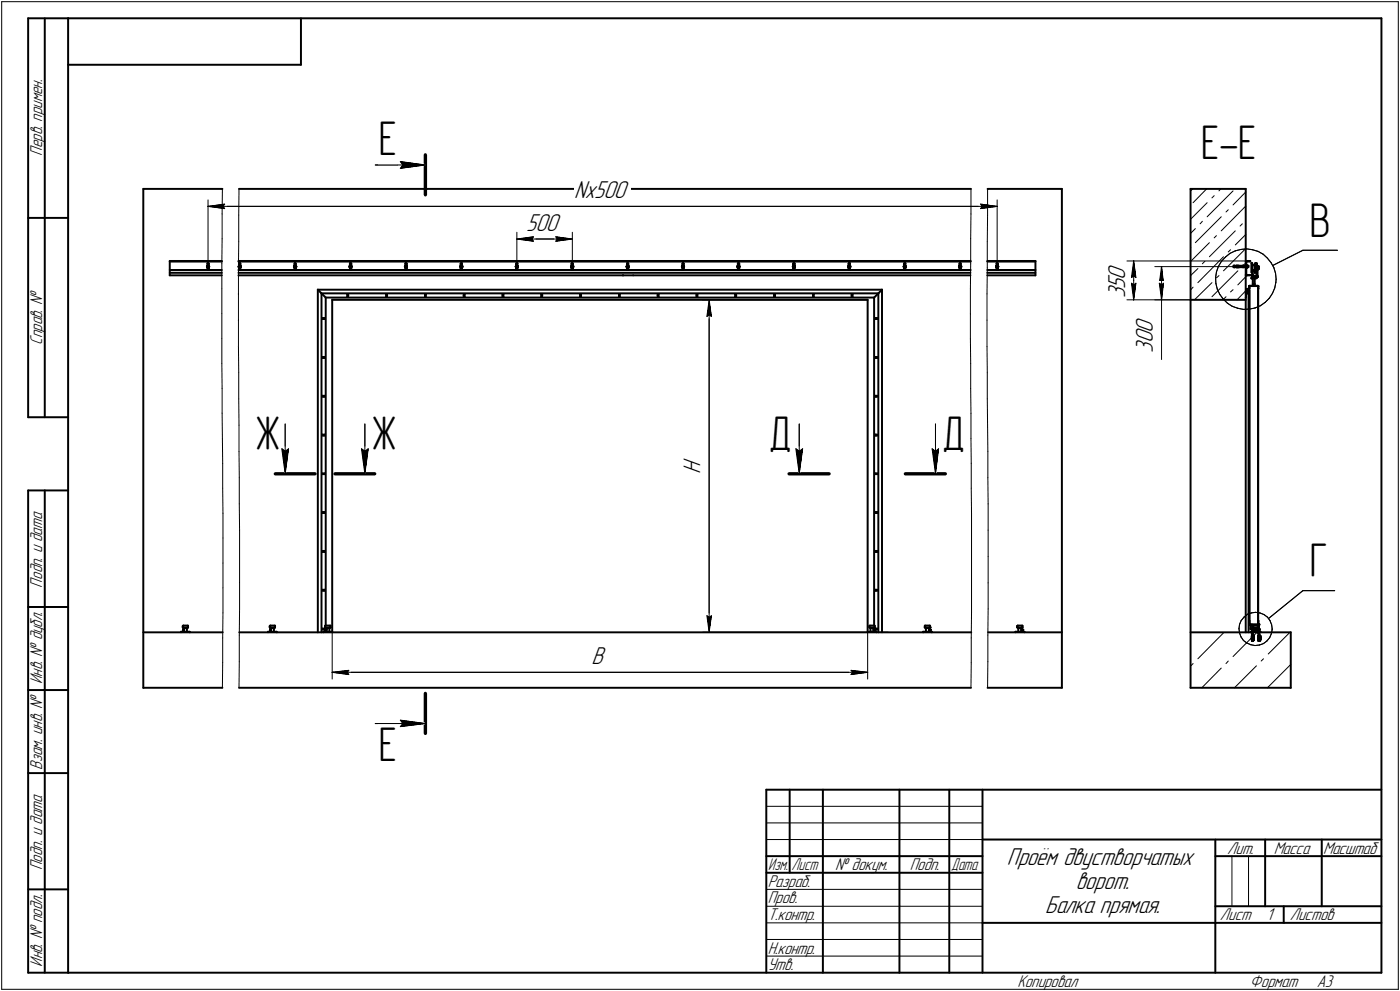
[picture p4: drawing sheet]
<svg xmlns="http://www.w3.org/2000/svg" width="421mm" height="298mm" viewBox="0 0 421 298" stroke-linecap="round" stroke-linejoin="round" font-family="sans-serif">
<defs><g id="words">
<g font-size="14.6">
<text x="113.8" y="46.5">Е</text>
<text x="361.2" y="47.8">Е-Е</text>
<text x="393.8" y="71.2">В</text>
<text x="76.6" y="135.3">Ж</text>
<text x="111.7" y="135.3">Ж</text>
<text x="231.1" y="135.3">Д</text>
<text x="283.3" y="135.3">Д</text>
<text x="393.8" y="173.5">Г</text>
<text x="113.8" y="228.8">Е</text>
</g>
<g font-size="7.8">
<text x="172.7" y="59.5">Nx500</text>
<text x="158.2" y="69.3">500</text>
<text x="338.4" y="89.7" transform="rotate(-90 338.4 89.7)">3</text>
<text x="338.4" y="87" transform="rotate(-90 338.4 87)">5</text>
<text x="338.4" y="84.2" transform="rotate(-90 338.4 84.2)">0</text>
<text x="346.7" y="100.1" transform="rotate(-90 346.7 100.1)">0</text>
<text x="346.7" y="106.1" transform="rotate(-90 346.7 106.1)">3</text>
<text x="346.7" y="103.3" transform="rotate(-90 346.7 103.3)">0</text>
<text x="210.7" y="142.6" transform="rotate(-90 210.7 142.6)">Н</text>
<text x="177.9" y="199.6">В</text>
<text x="302.9" y="260.3">Проём двустворчатых</text>
<text x="323.6" y="267.4">ворот.</text>
<text x="314.3" y="274.6">Балка прямая.</text>
</g>
<g font-size="5.4">
<text x="12.7" y="46.8" transform="rotate(-90 12.7 46.8)">Перв. примен.</text>
<text x="12.7" y="103.7" transform="rotate(-90 12.7 103.7)">Справ. №</text>
<text x="12.7" y="176.7" transform="rotate(-90 12.7 176.7)">Подп. и дата</text>
<text x="12.7" y="205.7" transform="rotate(-90 12.7 205.7)">Инв. № дубл.</text>
<text x="12.7" y="231.5" transform="rotate(-90 12.7 231.5)">Взам. инв. №</text>
<text x="369.1" y="256.7">Лит.</text>
<text x="383.1" y="256.7">Масса</text>
<text x="397.9" y="256.7">Масштаб</text>
<text x="12.7" y="261.6" transform="rotate(-90 12.7 261.6)">Подп. и дата</text>
<text x="251.2" y="261.7">№ докум.</text>
<text x="273.6" y="261.7">Подп.</text>
<text x="231" y="266.7">Разраб.</text>
<text x="231" y="271.7">Пров.</text>
<text x="231" y="276.7">Т.контр.</text>
<text x="366.9" y="276.7">Лист</text>
<text x="380.9" y="276.7">1</text>
<text x="387.9" y="276.7">Листов</text>
<text x="231" y="286.8">Н.контр.</text>
<text x="12.7" y="290.7" transform="rotate(-90 12.7 290.7)">Инв. № подл.</text>
<text x="231" y="291.8">Утв.</text>
<text x="306" y="296.8">Копировал</text>
<text x="375.9" y="296.8">Формат</text>
<text x="396" y="296.8">A3</text>
</g>
<g font-size="5.3">
<text x="231.1" y="261.7">Изм.</text>
<text x="238.1" y="261.7">Лист</text>
<text x="286.1" y="261.7">Дата</text>
</g>
</g></defs>
<g fill="#fff" stroke="#fff" stroke-width=".3">
<path d="M302.9 254.8h57.3zM302.9 254.8h57.3zM302.9 254.9h57.3zM302.9 255h57.3zM302.9 255.1h57.3zM302.9 255.2h57.3zM302.9 255.3h57.3zM302.9 255.4h57.3zM302.9 255.4h57.3zM302.9 255.5h57.3zM302.9 255.6h57.3zM302.9 255.7h57.3zM302.9 255.8h57.3zM302.9 255.9h57.3zM302.9 255.9h57.3zM302.9 256h57.3zM302.9 256.1h57.3zM302.9 256.2h57.3zM302.9 256.3h57.3zM302.9 256.4h57.3zM302.9 256.5h57.3zM302.9 256.5h57.3zM302.9 256.6h57.3zM302.9 256.7h57.3zM302.9 256.8h57.3zM302.9 256.9h57.3zM302.9 257h57.3zM302.9 257h57.3zM302.9 257.1h57.3zM302.9 257.2h57.3zM302.9 257.3h57.3zM302.9 257.4h57.3zM302.9 257.5h57.3zM302.9 257.6h57.3zM302.9 257.6h57.3zM302.9 257.7h57.3zM302.9 257.8h57.3zM302.9 257.9h57.3zM302.9 258h57.3zM302.9 258.1h57.3zM302.9 258.1h57.3zM302.9 258.2h57.3zM302.9 258.3h57.3zM302.9 258.4h57.3zM302.9 258.5h57.3zM302.9 258.6h57.3zM302.9 258.7h57.3zM302.9 258.7h57.3zM302.9 258.8h57.3zM302.9 258.9h57.3zM302.9 259h57.3zM302.9 259.1h57.3zM302.9 259.2h57.3zM302.9 259.2h57.3zM302.9 259.3h57.3zM302.9 259.4h57.3zM302.9 259.5h57.3zM302.9 259.6h57.3zM302.9 259.7h57.3zM302.9 259.8h57.3zM302.9 259.8h57.3zM302.9 259.9h57.3zM302.9 260h57.3zM302.9 260.1h57.3zM302.9 260.2h57.3zM302.9 260.3h57.3zM302.9 260.3h57.3zM302.9 260.4h57.3zM302.9 260.5h57.3zM302.9 260.6h57.3zM302.9 260.7h57.3zM302.9 260.8h57.3zM302.9 260.9h57.3zM302.9 260.9h57.3zM302.9 261h57.3zM302.9 261.1h57.3zM302.9 261.2h57.3zM302.9 261.3h57.3zM302.9 261.4h57.3zM302.9 261.5h57.3zM302.9 261.5h57.3zM302.9 261.6h57.3zM302.9 261.7h57.3zM302.9 261.8h57.3z"/>
<path d="M323.6 261.9h15.9zM323.6 262h15.9zM323.6 262h15.9zM323.6 262.1h15.9zM323.6 262.2h15.9zM323.6 262.3h15.9zM323.6 262.4h15.9zM323.6 262.5h15.9zM323.6 262.6h15.9zM323.6 262.6h15.9zM323.6 262.7h15.9zM323.6 262.8h15.9zM323.6 262.9h15.9zM323.6 263h15.9zM323.6 263.1h15.9zM323.6 263.1h15.9zM323.6 263.2h15.9zM323.6 263.3h15.9zM323.6 263.4h15.9zM323.6 263.5h15.9zM323.6 263.6h15.9zM323.6 263.7h15.9zM323.6 263.7h15.9zM323.6 263.8h15.9zM323.6 263.9h15.9zM323.6 264h15.9zM323.6 264.1h15.9zM323.6 264.2h15.9zM323.6 264.2h15.9zM323.6 264.3h15.9zM323.6 264.4h15.9zM323.6 264.5h15.9zM323.6 264.6h15.9zM323.6 264.7h15.9zM323.6 264.8h15.9zM323.6 264.8h15.9zM323.6 264.9h15.9zM323.6 265h15.9zM323.6 265.1h15.9zM323.6 265.2h15.9zM323.6 265.3h15.9zM323.6 265.3h15.9zM323.6 265.4h15.9zM323.6 265.5h15.9zM323.6 265.6h15.9zM323.6 265.7h15.9zM323.6 265.8h15.9zM323.6 265.9h15.9zM323.6 265.9h15.9zM323.6 266h15.9zM323.6 266.1h15.9zM323.6 266.2h15.9zM323.6 266.3h15.9zM323.6 266.4h15.9zM323.6 266.4h15.9zM323.6 266.5h15.9zM323.6 266.6h15.9zM323.6 266.7h15.9zM323.6 266.8h15.9zM323.6 266.9h15.9zM323.6 267h15.9zM323.6 267h15.9zM323.6 267.1h15.9zM323.6 267.2h15.9zM323.6 267.3h15.9zM323.6 267.4h15.9zM323.6 267.5h15.9zM323.6 267.5h15.9zM323.6 267.6h15.9zM323.6 267.7h15.9zM323.6 267.8h15.9zM323.6 267.9h15.9zM323.6 268h15.9zM323.6 268.1h15.9zM323.6 268.1h15.9zM323.6 268.2h15.9zM323.6 268.3h15.9zM323.6 268.4h15.9zM323.6 268.5h15.9zM323.6 268.6h15.9zM323.6 268.6h15.9zM323.6 268.7h15.9zM323.6 268.8h15.9zM323.6 268.9h15.9z"/>
<path d="M314.4 269h34.3zM314.4 269.1h34.3zM314.4 269.2h34.3zM314.4 269.2h34.3zM314.4 269.3h34.3zM314.4 269.4h34.3zM314.4 269.5h34.3zM314.4 269.6h34.3zM314.4 269.7h34.3zM314.4 269.7h34.3zM314.4 269.8h34.3zM314.4 269.9h34.3zM314.4 270h34.3zM314.4 270.1h34.3zM314.4 270.2h34.3zM314.4 270.3h34.3zM314.4 270.3h34.3zM314.4 270.4h34.3zM314.4 270.5h34.3zM314.4 270.6h34.3zM314.4 270.7h34.3zM314.4 270.8h34.3zM314.4 270.8h34.3zM314.4 270.9h34.3zM314.4 271h34.3zM314.4 271.1h34.3zM314.4 271.2h34.3zM314.4 271.3h34.3zM314.4 271.4h34.3zM314.4 271.4h34.3zM314.4 271.5h34.3zM314.4 271.6h34.3zM314.4 271.7h34.3zM314.4 271.8h34.3zM314.4 271.9h34.3zM314.4 271.9h34.3zM314.4 272h34.3zM314.4 272.1h34.3zM314.4 272.2h34.3zM314.4 272.3h34.3zM314.4 272.4h34.3zM314.4 272.5h34.3zM314.4 272.5h34.3zM314.4 272.6h34.3zM314.4 272.7h34.3zM314.4 272.8h34.3zM314.4 272.9h34.3zM314.4 273h34.3zM314.4 273h34.3zM314.4 273.1h34.3zM314.4 273.2h34.3zM314.4 273.3h34.3zM314.4 273.4h34.3zM314.4 273.5h34.3zM314.4 273.6h34.3zM314.4 273.6h34.3zM314.4 273.7h34.3zM314.4 273.8h34.3zM314.4 273.9h34.3zM314.4 274h34.3zM314.4 274.1h34.3zM314.4 274.2h34.3zM314.4 274.2h34.3zM314.4 274.3h34.3zM314.4 274.4h34.3zM314.4 274.5h34.3zM314.4 274.6h34.3zM314.4 274.7h34.3zM314.4 274.7h34.3zM314.4 274.8h34.3zM314.4 274.9h34.3zM314.4 275h34.3zM314.4 275.1h34.3zM314.4 275.2h34.3zM314.4 275.3h34.3zM314.4 275.3h34.3zM314.4 275.4h34.3zM314.4 275.5h34.3zM314.4 275.6h34.3zM314.4 275.7h34.3zM314.4 275.8h34.3zM314.4 275.8h34.3zM314.4 275.9h34.3zM314.4 276h34.3z"/>
<path d="M104.8 201.1h.6zM104.2 201.2h1.2zM103.5 201.3h1.9zM103 201.3h2.4zM102.4 201.4h3zM101.7 201.5h3.7zM101.5 201.6h3.9zM101.3 201.7h4.1zM101.1 201.8h4.3zM100.8 201.8h4.6zM100.6 201.9h4.8zM100.4 202h5zM100.2 202.1h5.2zM99.9 202.2h5.5zM100.2 202.3h5.2zM100.3 202.4h5.1zM100.5 202.4h4.9zM100.8 202.5h4.6zM100.9 202.6h4.5zM101.1 202.7h4.3zM101.3 202.8h4.1zM101.5 202.9h3.9zM101.7 202.9h3.7zM102.4 203h3zM103 203.1h2.4zM103.5 203.2h1.9zM104.2 203.3h1.2zM104.8 203.4h.6z"/>
<path d="M255.4 201.1h.7zM255.4 201.2h1.3zM255.4 201.3h1.9zM255.4 201.3h2.6zM255.4 201.4h3.2zM255.4 201.5h3.8zM255.4 201.6h4zM255.4 201.7h4.3zM255.4 201.8h4.4zM255.4 201.8h4.7zM255.4 201.9h4.9zM255.4 202h5.1zM255.4 202.1h5.4zM255.4 202.2h5.5zM255.4 202.3h5.4zM255.4 202.4h5.2zM255.4 202.4h4.9zM255.4 202.5h4.8zM255.4 202.6h4.6zM255.4 202.7h4.4zM255.4 202.8h4.2zM255.4 202.9h4zM255.4 202.9h3.8zM255.4 203h3.2zM255.4 203.1h2.6zM255.4 203.2h1.9zM255.4 203.3h1.3zM255.4 203.4h.7z"/>
<path d="M160.3 70.8h.7zM159.5 70.9h1.5zM158.7 71h2.3zM158 71h3zM157.2 71.1h3.8zM157.1 71.2h3.9zM156.9 71.3h4.1zM156.6 71.4h4.4zM156.5 71.5h4.5zM156.3 71.5h4.7zM156 71.6h5zM155.9 71.7h5.1zM155.7 71.8h5.3zM155.4 71.9h5.6zM155.7 72h5.3zM155.9 72.1h5.1zM156 72.1h5zM156.3 72.2h4.7zM156.5 72.3h4.5zM156.6 72.4h4.4zM156.9 72.5h4.1zM157.1 72.6h3.9zM157.2 72.6h3.8zM157.9 72.7h3.1zM158.5 72.8h2.5zM159.1 72.9h1.9zM159.8 73h1.2zM160.4 73.1h.6z"/>
<path d="M166.6 70.8h.8zM166.6 70.9h1.5zM166.6 71h2.3zM166.6 71h3.1zM166.6 71.1h3.7zM166.6 71.2h4zM166.6 71.3h4.2zM166.6 71.4h4.3zM166.6 71.5h4.6zM166.6 71.5h4.8zM166.6 71.6h4.9zM166.6 71.7h5.2zM166.6 71.8h5.4zM166.6 71.9h5.5zM166.6 72h5.4zM166.6 72.1h5.2zM166.6 72.1h4.9zM166.6 72.2h4.8zM166.6 72.3h4.6zM166.6 72.4h4.3zM166.6 72.5h4.2zM166.6 72.6h4zM166.6 72.6h3.7zM166.6 72.7h3.2zM166.6 72.8h2.6zM166.6 72.9h1.9zM166.6 73h1.3zM166.6 73.1h.7z"/>
<path d="M294.4 61h.7zM294.4 61h1.5zM294.4 61.1h2.3zM294.4 61.2h3zM294.4 61.3h3.7zM294.4 61.4h4zM294.4 61.5h4.1zM294.4 61.6h4.3zM294.4 61.6h4.6zM294.4 61.7h4.7zM294.4 61.8h4.9zM294.4 61.9h5.2zM294.4 62h5.3zM294.4 62.1h5.5zM294.4 62.1h5.3zM294.4 62.2h5.2zM294.4 62.3h4.9zM294.4 62.4h4.7zM294.4 62.5h4.6zM294.4 62.6h4.3zM294.4 62.7h4.1zM294.4 62.7h4zM294.4 62.8h3.7zM294.4 62.9h3.1zM294.4 63h2.5zM294.4 63.1h1.8zM294.4 63.2h1.3zM294.4 63.2h.7z"/>
<path d="M67.4 61h.7zM66.6 61h1.5zM65.9 61.1h2.2zM65.1 61.2h3zM64.3 61.3h3.8zM64.2 61.4h3.9zM64 61.5h4.1zM63.8 61.6h4.3zM63.6 61.6h4.5zM63.4 61.7h4.7zM63.2 61.8h4.9zM63 61.9h5.1zM62.8 62h5.3zM62.6 62.1h5.5zM62.8 62.1h5.3zM63 62.2h5.1zM63.2 62.3h4.9zM63.4 62.4h4.7zM63.6 62.5h4.5zM63.8 62.6h4.3zM64 62.7h4.1zM64.2 62.7h3.9zM64.3 62.8h3.8zM65 62.9h3.1zM65.6 63h2.5zM66.2 63.1h1.9zM66.9 63.2h1.2zM67.5 63.2h.6z"/>
<path d="M108.1 134.5h3.2zM108.2 134.5h3.1zM108.2 134.6h3.1zM108.2 134.7h3.1zM108.2 134.8h3.1zM108.2 134.9h3.1zM108.2 135h3.1zM108.2 135h3.1zM108.3 135.1h3zM108.3 135.2h2.9zM108.3 135.3h2.9zM108.3 135.4h2.9zM108.3 135.5h2.9zM108.3 135.6h2.9zM108.3 135.6h2.9zM108.4 135.7h2.8zM108.4 135.8h2.8zM108.4 135.9h2.7zM108.4 136h2.7zM108.4 136.1h2.7zM108.4 136.1h2.7zM108.4 136.2h2.7zM108.4 136.3h2.7zM108.5 136.4h2.6zM108.5 136.5h2.6zM108.5 136.6h2.5zM108.5 136.7h2.5zM108.5 136.7h2.5zM108.5 136.8h2.5zM108.5 136.9h2.5zM108.5 137h2.5zM108.5 137.1h2.5zM108.5 137.2h2.5zM108.5 137.2h2.4zM108.5 137.3h2.4zM108.5 137.4h2.4zM108.5 137.5h2.4zM108.5 137.6h2.4zM108.6 137.7h2.3zM108.6 137.8h2.3zM108.6 137.8h2.3zM108.6 137.9h2.3zM108.6 138h2.2zM108.6 138.1h2.2zM108.6 138.2h2.2zM108.7 138.3h2.1zM108.7 138.3h2.1zM108.7 138.4h2.1zM108.7 138.5h2.1zM108.7 138.6h2.1zM108.7 138.7h2zM108.7 138.8h2zM108.8 138.9h1.9zM108.8 138.9h1.9zM108.8 139h1.9zM108.8 139.1h1.9zM108.8 139.2h1.9zM108.8 139.3h1.9zM108.8 139.4h1.9zM108.8 139.4h1.9zM108.9 139.5h1.8zM108.9 139.6h1.8zM108.9 139.7h1.8zM108.9 139.8h1.8zM108.9 139.9h1.8zM108.9 140h1.8zM108.9 140h1.7zM109 140.1h1.6zM109 140.2h1.6zM109 140.3h1.6zM109 140.4h1.6zM109 140.5h1.6zM109 140.5h1.6zM109 140.6h1.6zM109 140.7h1.5zM109.1 140.8h1.4zM109.1 140.9h1.4zM109.1 141h1.3zM109.1 141.1h1.3zM109.2 141.1h1.1zM109.2 141.2h1.1zM109.2 141.3h1zM109.3 141.4h.9zM109.3 141.5h.9zM109.4 141.6h.8zM109.4 141.6h.8zM109.5 141.7h.6zM109.5 141.8h.6zM109.5 141.9h.5zM109.6 142h.4zM109.6 142.1h.4zM109.6 142.2h.3zM109.6 142.2h.3z"/>
<path d="M84.2 134.5h3.1zM84.3 134.5h3zM84.3 134.6h3zM84.3 134.7h3zM84.3 134.8h3zM84.3 134.9h3zM84.3 135h3zM84.3 135h3zM84.3 135.1h3zM84.4 135.2h2.8zM84.4 135.3h2.8zM84.4 135.4h2.8zM84.4 135.5h2.8zM84.4 135.6h2.8zM84.4 135.6h2.8zM84.4 135.7h2.8zM84.4 135.8h2.8zM84.5 135.9h2.6zM84.5 136h2.6zM84.5 136.1h2.6zM84.5 136.1h2.6zM84.5 136.2h2.6zM84.5 136.3h2.6zM84.5 136.4h2.6zM84.5 136.5h2.6zM84.6 136.6h2.4zM84.6 136.7h2.4zM84.6 136.7h2.4zM84.6 136.8h2.4zM84.6 136.9h2.4zM84.6 137h2.4zM84.6 137.1h2.4zM84.6 137.2h2.4zM84.7 137.2h2.3zM84.7 137.3h2.3zM84.7 137.4h2.3zM84.7 137.5h2.3zM84.7 137.6h2.3zM84.7 137.7h2.3zM84.7 137.8h2.3zM84.7 137.8h2.3zM84.7 137.9h2.3zM84.8 138h2.1zM84.8 138.1h2.1zM84.8 138.2h2.1zM84.8 138.3h2.1zM84.8 138.3h2.1zM84.8 138.4h2.1zM84.8 138.5h2.1zM84.8 138.6h2.1zM84.8 138.7h2zM84.8 138.8h2zM84.8 138.9h2zM84.8 138.9h2zM84.8 139h2zM84.8 139.1h2zM84.8 139.2h2zM84.8 139.3h2zM84.9 139.4h1.8zM84.9 139.4h1.8zM84.9 139.5h1.8zM84.9 139.6h1.8zM84.9 139.7h1.8zM84.9 139.8h1.8zM84.9 139.9h1.8zM84.9 140h1.8zM85 140h1.6zM85 140.1h1.6zM85 140.2h1.6zM85 140.3h1.6zM85 140.4h1.6zM85 140.5h1.6zM85 140.5h1.6zM85 140.6h1.6zM85 140.7h1.5zM85.1 140.8h1.4zM85.1 140.9h1.4zM85.2 141h1.2zM85.2 141.1h1.2zM85.3 141.1h1.1zM85.3 141.2h1.1zM85.3 141.3h1zM85.3 141.4h1zM85.3 141.5h1zM85.4 141.6h.8zM85.4 141.6h.8zM85.5 141.7h.6zM85.5 141.8h.6zM85.5 141.9h.5zM85.6 142h.4zM85.6 142.1h.4zM85.7 142.2h.2zM85.7 142.2h.2z"/>
<path d="M279.7 134.5h3.2zM279.8 134.5h3.1zM279.8 134.6h3.1zM279.8 134.7h3.1zM279.8 134.8h3.1zM279.8 134.9h3.1zM279.8 135h3.1zM279.8 135h3.1zM279.9 135.1h2.9zM279.9 135.2h2.9zM279.9 135.3h2.9zM279.9 135.4h2.9zM279.9 135.5h2.9zM279.9 135.6h2.9zM279.9 135.6h2.9zM280 135.7h2.7zM280 135.8h2.7zM280 135.9h2.7zM280 136h2.7zM280 136.1h2.7zM280 136.1h2.7zM280 136.2h2.7zM280 136.3h2.7zM280.1 136.4h2.5zM280.1 136.5h2.5zM280.1 136.6h2.5zM280.1 136.7h2.5zM280.1 136.7h2.5zM280.1 136.8h2.5zM280.1 136.9h2.5zM280.2 137h2.3zM280.2 137.1h2.3zM280.2 137.2h2.3zM280.2 137.2h2.3zM280.2 137.3h2.3zM280.2 137.4h2.3zM280.2 137.5h2.3zM280.2 137.6h2.2zM280.2 137.7h2.2zM280.2 137.8h2.2zM280.2 137.8h2.2zM280.2 137.9h2.2zM280.2 138h2.2zM280.2 138.1h2.2zM280.2 138.2h2.2zM280.3 138.3h2.1zM280.3 138.3h2.1zM280.3 138.4h2.1zM280.3 138.5h2.1zM280.3 138.6h2.1zM280.3 138.7h2.1zM280.3 138.8h2.1zM280.4 138.9h1.9zM280.4 138.9h1.9zM280.4 139h1.9zM280.4 139.1h1.9zM280.4 139.2h1.9zM280.4 139.3h1.9zM280.4 139.4h1.9zM280.4 139.4h1.9zM280.5 139.5h1.7zM280.5 139.6h1.7zM280.5 139.7h1.7zM280.5 139.8h1.7zM280.5 139.9h1.7zM280.5 140h1.7zM280.5 140h1.7zM280.6 140.1h1.5zM280.6 140.2h1.5zM280.6 140.3h1.5zM280.6 140.4h1.5zM280.6 140.5h1.5zM280.6 140.5h1.5zM280.6 140.6h1.5zM280.6 140.7h1.4zM280.7 140.8h1.3zM280.7 140.9h1.3zM280.8 141h1.1zM280.8 141.1h1.1zM280.8 141.1h1.1zM280.8 141.2h1.1zM280.8 141.3h1.1zM280.9 141.4h.9zM280.9 141.5h.9zM281 141.6h.8zM281 141.6h.7zM281.1 141.7h.6zM281.1 141.8h.6zM281.1 141.9h.5zM281.2 142h.4zM281.2 142.1h.3zM281.3 142.2h.2zM281.3 142.2h.2z"/>
<path d="M238.8 134.5h3.1zM238.8 134.5h3.1zM238.8 134.6h3.1zM238.8 134.7h3.1zM238.8 134.8h3.1zM238.8 134.9h3.1zM238.8 135h3.1zM238.8 135h3.1zM238.9 135.1h3zM238.9 135.2h2.9zM238.9 135.3h2.9zM238.9 135.4h2.9zM238.9 135.5h2.9zM238.9 135.6h2.9zM238.9 135.6h2.9zM239 135.7h2.8zM239 135.8h2.8zM239 135.9h2.7zM239 136h2.7zM239 136.1h2.7zM239 136.1h2.7zM239 136.2h2.7zM239 136.3h2.7zM239.1 136.4h2.6zM239.1 136.5h2.6zM239.1 136.6h2.5zM239.1 136.7h2.5zM239.1 136.7h2.5zM239.1 136.8h2.5zM239.1 136.9h2.5zM239.2 137h2.4zM239.2 137.1h2.4zM239.2 137.2h2.4zM239.2 137.2h2.4zM239.2 137.3h2.4zM239.2 137.4h2.4zM239.2 137.5h2.4zM239.2 137.6h2.4zM239.3 137.7h2.3zM239.3 137.8h2.3zM239.3 137.8h2.3zM239.3 137.9h2.3zM239.3 138h2.2zM239.3 138.1h2.2zM239.3 138.2h2.2zM239.4 138.3h2.1zM239.4 138.3h2.1zM239.4 138.4h2.1zM239.4 138.5h2.1zM239.4 138.6h2.1zM239.4 138.7h2zM239.4 138.8h2zM239.4 138.9h2zM239.4 138.9h2zM239.4 139h2zM239.4 139.1h2zM239.4 139.2h2zM239.4 139.3h2zM239.4 139.4h1.9zM239.4 139.4h1.9zM239.5 139.5h1.8zM239.5 139.6h1.8zM239.5 139.7h1.8zM239.5 139.8h1.8zM239.5 139.9h1.8zM239.5 140h1.8zM239.5 140h1.7zM239.6 140.1h1.6zM239.6 140.2h1.6zM239.6 140.3h1.6zM239.6 140.4h1.6zM239.6 140.5h1.6zM239.6 140.5h1.6zM239.6 140.6h1.6zM239.6 140.7h1.5zM239.7 140.8h1.4zM239.7 140.9h1.4zM239.8 141h1.2zM239.8 141.1h1.2zM239.9 141.1h1.1zM239.9 141.2h1.1zM239.9 141.3h1zM239.9 141.4h1zM239.9 141.5h1zM240 141.6h.8zM240 141.6h.8zM240.1 141.7h.6zM240.1 141.8h.6zM240.1 141.9h.5zM240.2 142h.4zM240.2 142.1h.4zM240.3 142.2h.2zM240.3 142.2h.2z"/>
<path d="M119.9 48.1h.7zM119.9 48.2h1.3zM119.9 48.3h1.9zM119.9 48.3h2.5zM119.9 48.4h3.1zM119.9 48.5h3.7zM119.9 48.6h4.4zM119.9 48.7h5zM119.9 48.8h5.6zM119.9 48.9h6.2zM119.9 48.9h6.4zM119.9 49h6.6zM119.9 49.1h6.8zM119.9 49.2h7zM119.9 49.3h7.3zM119.9 49.4h7.4zM119.9 49.4h7.7zM119.9 49.5h7.9zM119.9 49.6h8zM119.9 49.7h7.9zM119.9 49.8h7.7zM119.9 49.9h7.4zM119.9 50h7.3zM119.9 50h7zM119.9 50.1h6.8zM119.9 50.2h6.6zM119.9 50.3h6.4zM119.9 50.4h6.2zM119.9 50.5h5.5zM119.9 50.5h4.8zM119.9 50.6h4.1zM119.9 50.7h3.5zM119.9 50.8h2.8zM119.9 50.9h2.1zM119.9 51h1.4zM119.9 51.1h.7z"/>
<path d="M119.9 216.1h.7zM119.9 216.2h1.3zM119.9 216.2h1.9zM119.9 216.3h2.5zM119.9 216.4h3.1zM119.9 216.5h3.7zM119.9 216.6h4.4zM119.9 216.7h5zM119.9 216.7h5.6zM119.9 216.8h6.2zM119.9 216.9h6.4zM119.9 217h6.6zM119.9 217.1h6.8zM119.9 217.2h7zM119.9 217.3h7.3zM119.9 217.3h7.4zM119.9 217.4h7.7zM119.9 217.5h7.9zM119.9 217.6h8zM119.9 217.7h7.9zM119.9 217.8h7.6zM119.9 217.8h7.4zM119.9 217.9h7.1zM119.9 218h6.9zM119.9 218.1h6.7zM119.9 218.2h6.4zM119.9 218.3h6.2zM119.9 218.4h5.6zM119.9 218.4h5zM119.9 218.5h4.4zM119.9 218.6h3.7zM119.9 218.7h3.1zM119.9 218.8h2.5zM119.9 218.9h1.9zM119.9 218.9h1.3zM119.9 219h.7z"/>
<path d="M213.2 90.4h.2zM213.2 90.5h.2zM213.1 90.6h.4zM213.1 90.7h.4zM213 90.8h.5zM213 90.8h.6zM213 90.9h.6zM212.9 91h.8zM212.9 91.1h.8zM212.9 91.2h.9zM212.9 91.3h.9zM212.8 91.4h1zM212.8 91.4h1.1zM212.8 91.5h1.1zM212.7 91.6h1.3zM212.7 91.7h1.3zM212.6 91.8h1.4zM212.6 91.9h1.4zM212.5 91.9h1.5zM212.5 92h1.6zM212.5 92.1h1.6zM212.5 92.2h1.6zM212.5 92.3h1.6zM212.5 92.4h1.6zM212.5 92.5h1.6zM212.5 92.5h1.6zM212.4 92.6h1.7zM212.4 92.7h1.8zM212.4 92.8h1.8zM212.4 92.9h1.8zM212.4 93h1.8zM212.4 93h1.8zM212.4 93.1h1.8zM212.3 93.2h1.9zM212.3 93.3h1.9zM212.3 93.4h1.9zM212.3 93.5h2zM212.3 93.6h2zM212.3 93.6h2zM212.3 93.7h2zM212.3 93.8h2zM212.3 93.9h2zM212.3 94h2zM212.3 94.1h2zM212.3 94.1h2zM212.3 94.2h2.1zM212.3 94.3h2.1zM212.3 94.4h2.1zM212.2 94.5h2.2zM212.2 94.6h2.2zM212.2 94.7h2.2zM212.2 94.7h2.2zM212.2 94.8h2.2zM212.2 94.9h2.2zM212.2 95h2.3zM212.1 95.1h2.4zM212.1 95.2h2.4zM212.1 95.2h2.4zM212.1 95.3h2.4zM212.1 95.4h2.4zM212.1 95.5h2.4zM212.1 95.6h2.4z"/>
<path d="M212 184.7h2.5zM212.1 184.7h2.4zM212.1 184.8h2.4zM212.1 184.9h2.4zM212.1 185h2.4zM212.1 185.1h2.4zM212.1 185.2h2.4zM212.1 185.3h2.4zM212.2 185.3h2.3zM212.2 185.4h2.2zM212.2 185.5h2.2zM212.2 185.6h2.2zM212.2 185.7h2.2zM212.2 185.8h2.2zM212.2 185.8h2.2zM212.3 185.9h2.1zM212.3 186h2.1zM212.3 186.1h2.1zM212.3 186.2h2zM212.3 186.3h2zM212.3 186.4h2zM212.3 186.4h2zM212.3 186.5h2zM212.3 186.6h2zM212.3 186.7h2zM212.3 186.8h2zM212.3 186.9h2zM212.3 186.9h1.9zM212.3 187h1.9zM212.3 187.1h1.9zM212.4 187.2h1.8zM212.4 187.3h1.8zM212.4 187.4h1.8zM212.4 187.5h1.8zM212.4 187.5h1.8zM212.4 187.6h1.8zM212.4 187.7h1.7zM212.5 187.8h1.6zM212.5 187.9h1.6zM212.5 188h1.6zM212.5 188h1.6zM212.5 188.1h1.6zM212.5 188.2h1.6zM212.5 188.3h1.6zM212.5 188.4h1.5zM212.6 188.5h1.4zM212.6 188.6h1.4zM212.7 188.6h1.3zM212.7 188.7h1.3zM212.8 188.8h1.1zM212.8 188.9h1.1zM212.8 189h1zM212.9 189.1h.9zM212.9 189.1h.9zM212.9 189.2h.8zM212.9 189.3h.8zM213 189.4h.6zM213 189.5h.6zM213 189.6h.5zM213.1 189.7h.4zM213.1 189.7h.4zM213.2 189.8h.2zM213.2 189.9h.2z"/>
<path d="M104.8 201.1h.6zM104.2 201.2h1.2zM103.5 201.3h1.9zM103 201.3h2.4zM102.4 201.4h3zM101.7 201.5h3.7zM101.5 201.6h3.9zM101.3 201.7h4.1zM101.1 201.8h4.3zM100.8 201.8h4.6zM100.6 201.9h4.8zM100.4 202h5zM100.2 202.1h5.2zM99.9 202.2h5.5zM100.2 202.3h5.2zM100.3 202.4h5.1zM100.5 202.4h4.9zM100.8 202.5h4.6zM100.9 202.6h4.5zM101.1 202.7h4.3zM101.3 202.8h4.1zM101.5 202.9h3.9zM101.7 202.9h3.7zM102.4 203h3zM103 203.1h2.4zM103.5 203.2h1.9zM104.2 203.3h1.2zM104.8 203.4h.6z"/>
<path d="M255.4 201.1h.7zM255.4 201.2h1.3zM255.4 201.3h1.9zM255.4 201.3h2.6zM255.4 201.4h3.2zM255.4 201.5h3.8zM255.4 201.6h4zM255.4 201.7h4.3zM255.4 201.8h4.4zM255.4 201.8h4.7zM255.4 201.9h4.9zM255.4 202h5.1zM255.4 202.1h5.4zM255.4 202.2h5.5zM255.4 202.3h5.4zM255.4 202.4h5.2zM255.4 202.4h4.9zM255.4 202.5h4.8zM255.4 202.6h4.6zM255.4 202.7h4.4zM255.4 202.8h4.2zM255.4 202.9h4zM255.4 202.9h3.8zM255.4 203h3.2zM255.4 203.1h2.6zM255.4 203.2h1.9zM255.4 203.3h1.3zM255.4 203.4h.7z"/>
<path d="M178 194.1h5zM178 194.1h5zM178 194.2h5zM178 194.3h5zM178 194.4h5zM178 194.5h5zM178 194.6h5zM178 194.6h5zM178 194.7h5zM178 194.8h5zM178 194.9h5zM178 195h5zM178 195.1h5zM178 195.2h5zM178 195.2h5zM178 195.3h5zM178 195.4h5zM178 195.5h5zM178 195.6h5zM178 195.7h5zM178 195.7h5zM178 195.8h5zM178 195.9h5zM178 196h5zM178 196.1h5zM178 196.2h5zM178 196.3h5zM178 196.3h5zM178 196.4h5zM178 196.5h5zM178 196.6h5zM178 196.7h5zM178 196.8h5zM178 196.8h5zM178 196.9h5zM178 197h5zM178 197.1h5zM178 197.2h5zM178 197.3h5zM178 197.4h5zM178 197.4h5zM178 197.5h5zM178 197.6h5zM178 197.7h5zM178 197.8h5zM178 197.9h5zM178 198h5zM178 198h5zM178 198.1h5zM178 198.2h5zM178 198.3h5zM178 198.4h5zM178 198.5h5zM178 198.5h5zM178 198.6h5zM178 198.7h5zM178 198.8h5zM178 198.9h5zM178 199h5zM178 199.1h5zM178 199.1h5zM178 199.2h5zM178 199.3h5zM178 199.4h5zM178 199.5h5zM178 199.6h5zM178 199.6h5zM178 199.7h5zM178 199.8h5zM178 199.9h5zM178 200h5zM178 200.1h5zM178 200.2h5zM178 200.2h5zM178 200.3h5zM178 200.4h5zM178 200.5h5zM178 200.6h5zM178 200.7h5zM178 200.7h5zM178 200.8h5zM178 200.9h5zM178 201h5zM178 201.1h5zM178 201.2h5z"/>
<path d="M160.3 70.8h.7zM159.5 70.9h1.5zM158.7 71h2.3zM158 71h3zM157.2 71.1h3.8zM157.1 71.2h3.9zM156.9 71.3h4.1zM156.6 71.4h4.4zM156.5 71.5h4.5zM156.3 71.5h4.7zM156 71.6h5zM155.9 71.7h5.1zM155.7 71.8h5.3zM155.4 71.9h5.6zM155.7 72h5.3zM155.9 72.1h5.1zM156 72.1h5zM156.3 72.2h4.7zM156.5 72.3h4.5zM156.6 72.4h4.4zM156.9 72.5h4.1zM157.1 72.6h3.9zM157.2 72.6h3.8zM157.9 72.7h3.1zM158.5 72.8h2.5zM159.1 72.9h1.9zM159.8 73h1.2zM160.4 73.1h.6z"/>
<path d="M166.6 70.8h.8zM166.6 70.9h1.5zM166.6 71h2.3zM166.6 71h3.1zM166.6 71.1h3.7zM166.6 71.2h4zM166.6 71.3h4.2zM166.6 71.4h4.3zM166.6 71.5h4.6zM166.6 71.5h4.8zM166.6 71.6h4.9zM166.6 71.7h5.2zM166.6 71.8h5.4zM166.6 71.9h5.5zM166.6 72h5.4zM166.6 72.1h5.2zM166.6 72.1h4.9zM166.6 72.2h4.8zM166.6 72.3h4.6zM166.6 72.4h4.3zM166.6 72.5h4.2zM166.6 72.6h4zM166.6 72.6h3.7zM166.6 72.7h3.2zM166.6 72.8h2.6zM166.6 72.9h1.9zM166.6 73h1.3zM166.6 73.1h.7z"/>
<path d="M158.3 63.8h10.9zM158.3 63.8h10.9zM158.3 63.9h10.9zM158.3 64h10.9zM158.3 64.1h10.9zM158.3 64.2h10.9zM158.3 64.3h10.9zM158.3 64.3h10.9zM158.3 64.4h10.9zM158.3 64.5h10.9zM158.3 64.6h10.9zM158.3 64.7h10.9zM158.3 64.8h10.9zM158.3 64.9h10.9zM158.3 64.9h10.9zM158.3 65h10.9zM158.3 65.1h10.9zM158.3 65.2h10.9zM158.3 65.3h10.9zM158.3 65.4h10.9zM158.3 65.4h10.9zM158.3 65.5h10.9zM158.3 65.6h10.9zM158.3 65.7h10.9zM158.3 65.8h10.9zM158.3 65.9h10.9zM158.3 66h10.9zM158.3 66h10.9zM158.3 66.1h10.9zM158.3 66.2h10.9zM158.3 66.3h10.9zM158.3 66.4h10.9zM158.3 66.5h10.9zM158.3 66.5h10.9zM158.3 66.6h10.9zM158.3 66.7h10.9zM158.3 66.8h10.9zM158.3 66.9h10.9zM158.3 67h10.9zM158.3 67.1h10.9zM158.3 67.1h10.9zM158.3 67.2h10.9zM158.3 67.3h10.9zM158.3 67.4h10.9zM158.3 67.5h10.9zM158.3 67.6h10.9zM158.3 67.6h10.9zM158.3 67.7h10.9zM158.3 67.8h10.9zM158.3 67.9h10.9zM158.3 68h10.9zM158.3 68.1h10.9zM158.3 68.2h10.9zM158.3 68.2h10.9zM158.3 68.3h10.9zM158.3 68.4h10.9zM158.3 68.5h10.9zM158.3 68.6h10.9zM158.3 68.7h10.9zM158.3 68.7h10.9zM158.3 68.8h10.9zM158.3 68.9h10.9zM158.3 69h10.9zM158.3 69.1h10.9zM158.3 69.2h10.9zM158.3 69.3h10.9zM158.3 69.3h10.9zM158.3 69.4h10.9zM158.3 69.5h10.9zM158.3 69.6h10.9zM158.3 69.7h10.9zM158.3 69.8h10.9zM158.3 69.8h10.9zM158.3 69.9h10.9zM158.3 70h10.9zM158.3 70.1h10.9zM158.3 70.2h10.9zM158.3 70.3h10.9zM158.3 70.4h10.9zM158.3 70.4h10.9zM158.3 70.5h10.9zM158.3 70.6h10.9zM158.3 70.7h10.9zM158.3 70.8h10.9z"/>
<path d="M294.4 61h.7zM294.4 61h1.5zM294.4 61.1h2.3zM294.4 61.2h3zM294.4 61.3h3.7zM294.4 61.4h4zM294.4 61.5h4.1zM294.4 61.6h4.3zM294.4 61.6h4.6zM294.4 61.7h4.7zM294.4 61.8h4.9zM294.4 61.9h5.2zM294.4 62h5.3zM294.4 62.1h5.5zM294.4 62.1h5.3zM294.4 62.2h5.2zM294.4 62.3h4.9zM294.4 62.4h4.7zM294.4 62.5h4.6zM294.4 62.6h4.3zM294.4 62.7h4.1zM294.4 62.7h4zM294.4 62.8h3.7zM294.4 62.9h3.1zM294.4 63h2.5zM294.4 63.1h1.8zM294.4 63.2h1.3zM294.4 63.2h.7z"/>
<path d="M67.4 61h.7zM66.6 61h1.5zM65.9 61.1h2.2zM65.1 61.2h3zM64.3 61.3h3.8zM64.2 61.4h3.9zM64 61.5h4.1zM63.8 61.6h4.3zM63.6 61.6h4.5zM63.4 61.7h4.7zM63.2 61.8h4.9zM63 61.9h5.1zM62.8 62h5.3zM62.6 62.1h5.5zM62.8 62.1h5.3zM63 62.2h5.1zM63.2 62.3h4.9zM63.4 62.4h4.7zM63.6 62.5h4.5zM63.8 62.6h4.3zM64 62.7h4.1zM64.2 62.7h3.9zM64.3 62.8h3.8zM65 62.9h3.1zM65.6 63h2.5zM66.2 63.1h1.9zM66.9 63.2h1.2zM67.5 63.2h.6z"/>
<path d="M172.8 53.9h16.9zM172.8 54h16.9zM172.8 54.1h16.9zM172.8 54.2h16.9zM172.8 54.3h16.9zM172.8 54.4h16.9zM172.8 54.4h16.9zM172.8 54.5h16.9zM172.8 54.6h16.9zM172.8 54.7h16.9zM172.8 54.8h16.9zM172.8 54.9h16.9zM172.8 54.9h16.9zM172.8 55h16.9zM172.8 55.1h16.9zM172.8 55.2h16.9zM172.8 55.3h16.9zM172.8 55.4h16.9zM172.8 55.5h16.9zM172.8 55.5h16.9zM172.8 55.6h16.9zM172.8 55.7h16.9zM172.8 55.8h16.9zM172.8 55.9h16.9zM172.8 56h16.9zM172.8 56h16.9zM172.8 56.1h16.9zM172.8 56.2h16.9zM172.8 56.3h16.9zM172.8 56.4h16.9zM172.8 56.5h16.9zM172.8 56.6h16.9zM172.8 56.6h16.9zM172.8 56.7h16.9zM172.8 56.8h16.9zM172.8 56.9h16.9zM172.8 57h16.9zM172.8 57.1h16.9zM172.8 57.1h16.9zM172.8 57.2h16.9zM172.8 57.3h16.9zM172.8 57.4h16.9zM172.8 57.5h16.9zM172.8 57.6h16.9zM172.8 57.7h16.9zM172.8 57.7h16.9zM172.8 57.8h16.9zM172.8 57.9h16.9zM172.8 58h16.9zM172.8 58.1h16.9zM172.8 58.2h16.9zM172.8 58.3h16.9zM172.8 58.3h16.9zM172.8 58.4h16.9zM172.8 58.5h16.9zM172.8 58.6h16.9zM172.8 58.7h16.9zM172.8 58.8h16.9zM172.8 58.8h16.9zM172.8 58.9h16.9zM172.8 59h16.9zM172.8 59.1h16.9zM172.8 59.2h16.9zM172.8 59.3h16.9zM172.8 59.4h16.9zM172.8 59.4h16.9zM172.8 59.5h16.9zM172.8 59.6h16.9zM172.8 59.7h16.9zM172.8 59.8h16.9zM172.8 59.9h16.9zM172.8 59.9h16.9zM172.8 60h16.9zM172.8 60.1h16.9zM172.8 60.2h16.9zM172.8 60.3h16.9zM172.8 60.4h16.9zM172.8 60.5h16.9zM172.8 60.5h16.9zM172.8 60.6h16.9zM172.8 60.7h16.9zM172.8 60.8h16.9zM172.8 60.9h16.9zM172.8 61h16.9z"/>
<path d="M111.7 124.1h7.7zM111.7 124.2h7.7zM111.7 124.3h7.7zM111.7 124.4h7.7zM111.7 124.5h7.7zM111.7 124.5h7.7zM111.7 124.6h7.7zM111.7 124.7h7.7zM111.7 124.8h7.7zM111.7 124.9h7.7zM111.7 125h7.7zM111.7 125.1h7.7zM111.7 125.1h7.7zM111.7 125.2h7.7zM111.7 125.3h7.7zM111.7 125.4h7.7zM111.7 125.5h7.7zM111.7 125.6h7.7zM111.7 125.6h7.7zM111.7 125.7h7.7zM111.7 125.8h7.7zM111.7 125.9h7.7zM111.7 126h7.7zM111.7 126.1h7.7zM111.7 126.2h7.7zM111.7 126.2h7.7zM111.7 126.3h7.7zM111.7 126.4h7.7zM111.7 126.5h7.7zM111.7 126.6h7.7zM111.7 126.7h7.7zM111.7 126.7h7.7zM111.7 126.8h7.7zM111.7 126.9h7.7zM111.7 127h7.7zM111.7 127.1h7.7zM111.7 127.2h7.7zM111.7 127.3h7.7zM111.7 127.3h7.7zM111.7 127.4h7.7zM111.7 127.5h7.7zM111.7 127.6h7.7zM111.7 127.7h7.7zM111.7 127.8h7.7zM111.7 127.8h7.7zM111.7 127.9h7.7zM111.7 128h7.7zM111.7 128.1h7.7zM111.7 128.2h7.7zM111.7 128.3h7.7zM111.7 128.4h7.7zM111.7 128.4h7.7zM111.7 128.5h7.7zM111.7 128.6h7.7zM111.7 128.7h7.7zM111.7 128.8h7.7zM111.7 128.9h7.7zM111.7 128.9h7.7zM111.7 129h7.7zM111.7 129.1h7.7zM111.7 129.2h7.7zM111.7 129.3h7.7zM111.7 129.4h7.7zM111.7 129.5h7.7zM111.7 129.5h7.7zM111.7 129.6h7.7zM111.7 129.7h7.7zM111.7 129.8h7.7zM111.7 129.9h7.7zM111.7 130h7.7zM111.7 130h7.7zM111.7 130.1h7.7zM111.7 130.2h7.7zM111.7 130.3h7.7zM111.7 130.4h7.7zM111.7 130.5h7.7zM111.7 130.6h7.7zM111.7 130.6h7.7zM111.7 130.7h7.7zM111.7 130.8h7.7zM111.7 130.9h7.7zM111.7 131h7.7zM111.7 131.1h7.7zM111.7 131.1h7.7zM111.7 131.2h7.7zM111.7 131.3h7.7zM111.7 131.4h7.7zM111.7 131.5h7.7zM111.7 131.6h7.7zM111.7 131.7h7.7zM111.7 131.7h7.7zM111.7 131.8h7.7zM111.7 131.9h7.7zM111.7 132h7.7zM111.7 132.1h7.7zM111.7 132.2h7.7zM111.7 132.2h7.7zM111.7 132.3h7.7zM111.7 132.4h7.7zM111.7 132.5h7.7zM111.7 132.6h7.7zM111.7 132.7h7.7zM111.7 132.8h7.7zM111.7 132.8h7.7zM111.7 132.9h7.7zM111.7 133h7.7zM111.7 133.1h7.7zM111.7 133.2h7.7zM111.7 133.3h7.7zM111.7 133.3h7.7zM111.7 133.4h7.7zM111.7 133.5h7.7zM111.7 133.6h7.7zM111.7 133.7h7.7zM111.7 133.8h7.7zM111.7 133.9h7.7zM111.7 133.9h7.7zM111.7 134h7.7zM111.7 134.1h7.7zM111.7 134.2h7.7zM111.7 134.3h7.7zM111.7 134.4h7.7zM111.7 134.5h7.7zM111.7 134.5h7.7zM111.7 134.6h7.7zM111.7 134.7h7.7zM111.7 134.8h7.7zM111.7 134.9h7.7zM111.7 135h7.7zM111.7 135h7.7zM111.7 135.1h7.7zM111.7 135.2h7.7zM111.7 135.3h7.7zM111.7 135.4h7.7zM111.7 135.5h7.7zM111.7 135.6h7.7zM111.7 135.6h7.7zM111.7 135.7h7.7zM111.7 135.8h7.7zM111.7 135.9h7.7zM111.7 136h7.7zM111.7 136.1h7.7zM111.7 136.1h7.7zM111.7 136.2h7.7zM111.7 136.3h7.7zM111.7 136.4h7.7zM111.7 136.5h7.7zM111.7 136.6h7.7zM111.7 136.7h7.7zM111.7 136.7h7.7zM111.7 136.8h7.7zM111.7 136.9h7.7zM111.7 137h7.7zM111.7 137.1h7.7zM111.7 137.2h7.7zM111.7 137.2h7.7zM111.7 137.3h7.7zM111.7 137.4h7.7zM111.7 137.5h7.7zM111.7 137.6h7.7zM111.7 137.7h7.7zM111.7 137.8h7.7zM111.7 137.8h7.7zM111.7 137.9h7.7zM111.7 138h7.7zM111.7 138.1h7.7zM111.7 138.2h7.7zM111.7 138.3h7.7z"/>
<path d="M76.6 124.1h7.7zM76.6 124.2h7.7zM76.6 124.3h7.7zM76.6 124.4h7.7zM76.6 124.5h7.7zM76.6 124.5h7.7zM76.6 124.6h7.7zM76.6 124.7h7.7zM76.6 124.8h7.7zM76.6 124.9h7.7zM76.6 125h7.7zM76.6 125.1h7.7zM76.6 125.1h7.7zM76.6 125.2h7.7zM76.6 125.3h7.7zM76.6 125.4h7.7zM76.6 125.5h7.7zM76.6 125.6h7.7zM76.6 125.6h7.7zM76.6 125.7h7.7zM76.6 125.8h7.7zM76.6 125.9h7.7zM76.6 126h7.7zM76.6 126.1h7.7zM76.6 126.2h7.7zM76.6 126.2h7.7zM76.6 126.3h7.7zM76.6 126.4h7.7zM76.6 126.5h7.7zM76.6 126.6h7.7zM76.6 126.7h7.7zM76.6 126.7h7.7zM76.6 126.8h7.7zM76.6 126.9h7.7zM76.6 127h7.7zM76.6 127.1h7.7zM76.6 127.2h7.7zM76.6 127.3h7.7zM76.6 127.3h7.7zM76.6 127.4h7.7zM76.6 127.5h7.7zM76.6 127.6h7.7zM76.6 127.7h7.7zM76.6 127.8h7.7zM76.6 127.8h7.7zM76.6 127.9h7.7zM76.6 128h7.7zM76.6 128.1h7.7zM76.6 128.2h7.7zM76.6 128.3h7.7zM76.6 128.4h7.7zM76.6 128.4h7.7zM76.6 128.5h7.7zM76.6 128.6h7.7zM76.6 128.7h7.7zM76.6 128.8h7.7zM76.6 128.9h7.7zM76.6 128.9h7.7zM76.6 129h7.7zM76.6 129.1h7.7zM76.6 129.2h7.7zM76.6 129.3h7.7zM76.6 129.4h7.7zM76.6 129.5h7.7zM76.6 129.5h7.7zM76.6 129.6h7.7zM76.6 129.7h7.7zM76.6 129.8h7.7zM76.6 129.9h7.7zM76.6 130h7.7zM76.6 130h7.7zM76.6 130.1h7.7zM76.6 130.2h7.7zM76.6 130.3h7.7zM76.6 130.4h7.7zM76.6 130.5h7.7zM76.6 130.6h7.7zM76.6 130.6h7.7zM76.6 130.7h7.7zM76.6 130.8h7.7zM76.6 130.9h7.7zM76.6 131h7.7zM76.6 131.1h7.7zM76.6 131.1h7.7zM76.6 131.2h7.7zM76.6 131.3h7.7zM76.6 131.4h7.7zM76.6 131.5h7.7zM76.6 131.6h7.7zM76.6 131.7h7.7zM76.6 131.7h7.7zM76.6 131.8h7.7zM76.6 131.9h7.7zM76.6 132h7.7zM76.6 132.1h7.7zM76.6 132.2h7.7zM76.6 132.2h7.7zM76.6 132.3h7.7zM76.6 132.4h7.7zM76.6 132.5h7.7zM76.6 132.6h7.7zM76.6 132.7h7.7zM76.6 132.8h7.7zM76.6 132.8h7.7zM76.6 132.9h7.7zM76.6 133h7.7zM76.6 133.1h7.7zM76.6 133.2h7.7zM76.6 133.3h7.7zM76.6 133.3h7.7zM76.6 133.4h7.7zM76.6 133.5h7.7zM76.6 133.6h7.7zM76.6 133.7h7.7zM76.6 133.8h7.7zM76.6 133.9h7.7zM76.6 133.9h7.7zM76.6 134h7.7zM76.6 134.1h7.7zM76.6 134.2h7.7zM76.6 134.3h7.7zM76.6 134.4h7.7zM76.6 134.5h7.7zM76.6 134.5h7.7zM76.6 134.6h7.7zM76.6 134.7h7.7zM76.6 134.8h7.7zM76.6 134.9h7.7zM76.6 135h7.7zM76.6 135h7.7zM76.6 135.1h7.7zM76.6 135.2h7.7zM76.6 135.3h7.7zM76.6 135.4h7.7zM76.6 135.5h7.7zM76.6 135.6h7.7zM76.6 135.6h7.7zM76.6 135.7h7.7zM76.6 135.8h7.7zM76.6 135.9h7.7zM76.6 136h7.7zM76.6 136.1h7.7zM76.6 136.1h7.7zM76.6 136.2h7.7zM76.6 136.3h7.7zM76.6 136.4h7.7zM76.6 136.5h7.7zM76.6 136.6h7.7zM76.6 136.7h7.7zM76.6 136.7h7.7zM76.6 136.8h7.7zM76.6 136.9h7.7zM76.6 137h7.7zM76.6 137.1h7.7zM76.6 137.2h7.7zM76.6 137.2h7.7zM76.6 137.3h7.7zM76.6 137.4h7.7zM76.6 137.5h7.7zM76.6 137.6h7.7zM76.6 137.7h7.7zM76.6 137.8h7.7zM76.6 137.8h7.7zM76.6 137.9h7.7zM76.6 138h7.7zM76.6 138.1h7.7zM76.6 138.2h7.7zM76.6 138.3h7.7z"/>
<path d="M108.1 134.5h3.2zM108.2 134.5h3.1zM108.2 134.6h3.1zM108.2 134.7h3.1zM108.2 134.8h3.1zM108.2 134.9h3.1zM108.2 135h3.1zM108.2 135h3.1zM108.3 135.1h3zM108.3 135.2h2.9zM108.3 135.3h2.9zM108.3 135.4h2.9zM108.3 135.5h2.9zM108.3 135.6h2.9zM108.3 135.6h2.9zM108.4 135.7h2.8zM108.4 135.8h2.8zM108.4 135.9h2.7zM108.4 136h2.7zM108.4 136.1h2.7zM108.4 136.1h2.7zM108.4 136.2h2.7zM108.4 136.3h2.7zM108.5 136.4h2.6zM108.5 136.5h2.6zM108.5 136.6h2.5zM108.5 136.7h2.5zM108.5 136.7h2.5zM108.5 136.8h2.5zM108.5 136.9h2.5zM108.5 137h2.5zM108.5 137.1h2.5zM108.5 137.2h2.5zM108.5 137.2h2.4zM108.5 137.3h2.4zM108.5 137.4h2.4zM108.5 137.5h2.4zM108.5 137.6h2.4zM108.6 137.7h2.3zM108.6 137.8h2.3zM108.6 137.8h2.3zM108.6 137.9h2.3zM108.6 138h2.2zM108.6 138.1h2.2zM108.6 138.2h2.2zM108.7 138.3h2.1zM108.7 138.3h2.1zM108.7 138.4h2.1zM108.7 138.5h2.1zM108.7 138.6h2.1zM108.7 138.7h2zM108.7 138.8h2zM108.8 138.9h1.9zM108.8 138.9h1.9zM108.8 139h1.9zM108.8 139.1h1.9zM108.8 139.2h1.9zM108.8 139.3h1.9zM108.8 139.4h1.9zM108.8 139.4h1.9zM108.9 139.5h1.8zM108.9 139.6h1.8zM108.9 139.7h1.8zM108.9 139.8h1.8zM108.9 139.9h1.8zM108.9 140h1.8zM108.9 140h1.7zM109 140.1h1.6zM109 140.2h1.6zM109 140.3h1.6zM109 140.4h1.6zM109 140.5h1.6zM109 140.5h1.6zM109 140.6h1.6zM109 140.7h1.5zM109.1 140.8h1.4zM109.1 140.9h1.4zM109.1 141h1.3zM109.1 141.1h1.3zM109.2 141.1h1.1zM109.2 141.2h1.1zM109.2 141.3h1zM109.3 141.4h.9zM109.3 141.5h.9zM109.4 141.6h.8zM109.4 141.6h.8zM109.5 141.7h.6zM109.5 141.8h.6zM109.5 141.9h.5zM109.6 142h.4zM109.6 142.1h.4zM109.6 142.2h.3zM109.6 142.2h.3z"/>
<path d="M84.2 134.5h3.1zM84.3 134.5h3zM84.3 134.6h3zM84.3 134.7h3zM84.3 134.8h3zM84.3 134.9h3zM84.3 135h3zM84.3 135h3zM84.3 135.1h3zM84.4 135.2h2.8zM84.4 135.3h2.8zM84.4 135.4h2.8zM84.4 135.5h2.8zM84.4 135.6h2.8zM84.4 135.6h2.8zM84.4 135.7h2.8zM84.4 135.8h2.8zM84.5 135.9h2.6zM84.5 136h2.6zM84.5 136.1h2.6zM84.5 136.1h2.6zM84.5 136.2h2.6zM84.5 136.3h2.6zM84.5 136.4h2.6zM84.5 136.5h2.6zM84.6 136.6h2.4zM84.6 136.7h2.4zM84.6 136.7h2.4zM84.6 136.8h2.4zM84.6 136.9h2.4zM84.6 137h2.4zM84.6 137.1h2.4zM84.6 137.2h2.4zM84.7 137.2h2.3zM84.7 137.3h2.3zM84.7 137.4h2.3zM84.7 137.5h2.3zM84.7 137.6h2.3zM84.7 137.7h2.3zM84.7 137.8h2.3zM84.7 137.8h2.3zM84.7 137.9h2.3zM84.8 138h2.1zM84.8 138.1h2.1zM84.8 138.2h2.1zM84.8 138.3h2.1zM84.8 138.3h2.1zM84.8 138.4h2.1zM84.8 138.5h2.1zM84.8 138.6h2.1zM84.8 138.7h2zM84.8 138.8h2zM84.8 138.9h2zM84.8 138.9h2zM84.8 139h2zM84.8 139.1h2zM84.8 139.2h2zM84.8 139.3h2zM84.9 139.4h1.8zM84.9 139.4h1.8zM84.9 139.5h1.8zM84.9 139.6h1.8zM84.9 139.7h1.8zM84.9 139.8h1.8zM84.9 139.9h1.8zM84.9 140h1.8zM85 140h1.6zM85 140.1h1.6zM85 140.2h1.6zM85 140.3h1.6zM85 140.4h1.6zM85 140.5h1.6zM85 140.5h1.6zM85 140.6h1.6zM85 140.7h1.5zM85.1 140.8h1.4zM85.1 140.9h1.4zM85.2 141h1.2zM85.2 141.1h1.2zM85.3 141.1h1.1zM85.3 141.2h1.1zM85.3 141.3h1zM85.3 141.4h1zM85.3 141.5h1zM85.4 141.6h.8zM85.4 141.6h.8zM85.5 141.7h.6zM85.5 141.8h.6zM85.5 141.9h.5zM85.6 142h.4zM85.6 142.1h.4zM85.7 142.2h.2zM85.7 142.2h.2z"/>
<path d="M283.3 124.1h7.2zM283.3 124.2h7.2zM283.3 124.3h7.2zM283.3 124.4h7.2zM283.3 124.5h7.2zM283.3 124.5h7.2zM283.3 124.6h7.2zM283.3 124.7h7.2zM283.3 124.8h7.2zM283.3 124.9h7.2zM283.3 125h7.2zM283.3 125.1h7.2zM283.3 125.1h7.2zM283.3 125.2h7.2zM283.3 125.3h7.2zM283.3 125.4h7.2zM283.3 125.5h7.2zM283.3 125.6h7.2zM283.3 125.6h7.2zM283.3 125.7h7.2zM283.3 125.8h7.2zM283.3 125.9h7.2zM283.3 126h7.2zM283.3 126.1h7.2zM283.3 126.2h7.2zM283.3 126.2h7.2zM283.3 126.3h7.2zM283.3 126.4h7.2zM283.3 126.5h7.2zM283.3 126.6h7.2zM283.3 126.7h7.2zM283.3 126.7h7.2zM283.3 126.8h7.2zM283.3 126.9h7.2zM283.3 127h7.2zM283.3 127.1h7.2zM283.3 127.2h7.2zM283.3 127.3h7.2zM283.3 127.3h7.2zM283.3 127.4h7.2zM283.3 127.5h7.2zM283.3 127.6h7.2zM283.3 127.7h7.2zM283.3 127.8h7.2zM283.3 127.8h7.2zM283.3 127.9h7.2zM283.3 128h7.2zM283.3 128.1h7.2zM283.3 128.2h7.2zM283.3 128.3h7.2zM283.3 128.4h7.2zM283.3 128.4h7.2zM283.3 128.5h7.2zM283.3 128.6h7.2zM283.3 128.7h7.2zM283.3 128.8h7.2zM283.3 128.9h7.2zM283.3 128.9h7.2zM283.3 129h7.2zM283.3 129.1h7.2zM283.3 129.2h7.2zM283.3 129.3h7.2zM283.3 129.4h7.2zM283.3 129.5h7.2zM283.3 129.5h7.2zM283.3 129.6h7.2zM283.3 129.7h7.2zM283.3 129.8h7.2zM283.3 129.9h7.2zM283.3 130h7.2zM283.3 130h7.2zM283.3 130.1h7.2zM283.3 130.2h7.2zM283.3 130.3h7.2zM283.3 130.4h7.2zM283.3 130.5h7.2zM283.3 130.6h7.2zM283.3 130.6h7.2zM283.3 130.7h7.2zM283.3 130.8h7.2zM283.3 130.9h7.2zM283.3 131h7.2zM283.3 131.1h7.2zM283.3 131.1h7.2zM283.3 131.2h7.2zM283.3 131.3h7.2zM283.3 131.4h7.2zM283.3 131.5h7.2zM283.3 131.6h7.2zM283.3 131.7h7.2zM283.3 131.7h7.2zM283.3 131.8h7.2zM283.3 131.9h7.2zM283.3 132h7.2zM283.3 132.1h7.2zM283.3 132.2h7.2zM283.3 132.2h7.2zM283.3 132.3h7.2zM283.3 132.4h7.2zM283.3 132.5h7.2zM283.3 132.6h7.2zM283.3 132.7h7.2zM283.3 132.8h7.2zM283.3 132.8h7.2zM283.3 132.9h7.2zM283.3 133h7.2zM283.3 133.1h7.2zM283.3 133.2h7.2zM283.3 133.3h7.2zM283.3 133.3h7.2zM283.3 133.4h7.2zM283.3 133.5h7.2zM283.3 133.6h7.2zM283.3 133.7h7.2zM283.3 133.8h7.2zM283.3 133.9h7.2zM283.3 133.9h7.2zM283.3 134h7.2zM283.3 134.1h7.2zM283.3 134.2h7.2zM283.3 134.3h7.2zM283.3 134.4h7.2zM283.3 134.5h7.2zM283.3 134.5h7.2zM283.3 134.6h7.2zM283.3 134.7h7.2zM283.3 134.8h7.2zM283.3 134.9h7.2zM283.3 135h7.2zM283.3 135h7.2zM283.3 135.1h7.2zM283.3 135.2h7.2zM283.3 135.3h7.2zM283.3 135.4h7.2zM283.3 135.5h7.2zM283.3 135.6h7.2zM283.3 135.6h7.2zM283.3 135.7h7.2zM283.3 135.8h7.2zM283.3 135.9h7.2zM283.3 136h7.2zM283.3 136.1h7.2zM283.3 136.1h7.2zM283.3 136.2h7.2zM283.3 136.3h7.2zM283.3 136.4h7.2zM283.3 136.5h7.2zM283.3 136.6h7.2zM283.3 136.7h7.2zM283.3 136.7h7.2zM283.3 136.8h7.2zM283.3 136.9h7.2zM283.3 137h7.2zM283.3 137.1h7.2zM283.3 137.2h7.2zM283.3 137.2h7.2zM283.3 137.3h7.2zM283.3 137.4h7.2zM283.3 137.5h7.2zM283.3 137.6h7.2zM283.3 137.7h7.2zM283.3 137.8h7.2zM283.3 137.8h7.2zM283.3 137.9h7.2zM283.3 138h7.2zM283.3 138.1h7.2zM283.3 138.2h7.2zM283.3 138.3h7.2z"/>
<path d="M231.2 124.1h7.1zM231.2 124.2h7.1zM231.2 124.3h7.1zM231.2 124.4h7.1zM231.2 124.5h7.1zM231.2 124.5h7.1zM231.2 124.6h7.1zM231.2 124.7h7.1zM231.2 124.8h7.1zM231.2 124.9h7.1zM231.2 125h7.1zM231.2 125.1h7.1zM231.2 125.1h7.1zM231.2 125.2h7.1zM231.2 125.3h7.1zM231.2 125.4h7.1zM231.2 125.5h7.1zM231.2 125.6h7.1zM231.2 125.6h7.1zM231.2 125.7h7.1zM231.2 125.8h7.1zM231.2 125.9h7.1zM231.2 126h7.1zM231.2 126.1h7.1zM231.2 126.2h7.1zM231.2 126.2h7.1zM231.2 126.3h7.1zM231.2 126.4h7.1zM231.2 126.5h7.1zM231.2 126.6h7.1zM231.2 126.7h7.1zM231.2 126.7h7.1zM231.2 126.8h7.1zM231.2 126.9h7.1zM231.2 127h7.1zM231.2 127.1h7.1zM231.2 127.2h7.1zM231.2 127.3h7.1zM231.2 127.3h7.1zM231.2 127.4h7.1zM231.2 127.5h7.1zM231.2 127.6h7.1zM231.2 127.7h7.1zM231.2 127.8h7.1zM231.2 127.8h7.1zM231.2 127.9h7.1zM231.2 128h7.1zM231.2 128.1h7.1zM231.2 128.2h7.1zM231.2 128.3h7.1zM231.2 128.4h7.1zM231.2 128.4h7.1zM231.2 128.5h7.1zM231.2 128.6h7.1zM231.2 128.7h7.1zM231.2 128.8h7.1zM231.2 128.9h7.1zM231.2 128.9h7.1zM231.2 129h7.1zM231.2 129.1h7.1zM231.2 129.2h7.1zM231.2 129.3h7.1zM231.2 129.4h7.1zM231.2 129.5h7.1zM231.2 129.5h7.1zM231.2 129.6h7.1zM231.2 129.7h7.1zM231.2 129.8h7.1zM231.2 129.9h7.1zM231.2 130h7.1zM231.2 130h7.1zM231.2 130.1h7.1zM231.2 130.2h7.1zM231.2 130.3h7.1zM231.2 130.4h7.1zM231.2 130.5h7.1zM231.2 130.6h7.1zM231.2 130.6h7.1zM231.2 130.7h7.1zM231.2 130.8h7.1zM231.2 130.9h7.1zM231.2 131h7.1zM231.2 131.1h7.1zM231.2 131.1h7.1zM231.2 131.2h7.1zM231.2 131.3h7.1zM231.2 131.4h7.1zM231.2 131.5h7.1zM231.2 131.6h7.1zM231.2 131.7h7.1zM231.2 131.7h7.1zM231.2 131.8h7.1zM231.2 131.9h7.1zM231.2 132h7.1zM231.2 132.1h7.1zM231.2 132.2h7.1zM231.2 132.2h7.1zM231.2 132.3h7.1zM231.2 132.4h7.1zM231.2 132.5h7.1zM231.2 132.6h7.1zM231.2 132.7h7.1zM231.2 132.8h7.1zM231.2 132.8h7.1zM231.2 132.9h7.1zM231.2 133h7.1zM231.2 133.1h7.1zM231.2 133.2h7.1zM231.2 133.3h7.1zM231.2 133.3h7.1zM231.2 133.4h7.1zM231.2 133.5h7.1zM231.2 133.6h7.1zM231.2 133.7h7.1zM231.2 133.8h7.1zM231.2 133.9h7.1zM231.2 133.9h7.1zM231.2 134h7.1zM231.2 134.1h7.1zM231.2 134.2h7.1zM231.2 134.3h7.1zM231.2 134.4h7.1zM231.2 134.5h7.1zM231.2 134.5h7.1zM231.2 134.6h7.1zM231.2 134.7h7.1zM231.2 134.8h7.1zM231.2 134.9h7.1zM231.2 135h7.1zM231.2 135h7.1zM231.2 135.1h7.1zM231.2 135.2h7.1zM231.2 135.3h7.1zM231.2 135.4h7.1zM231.2 135.5h7.1zM231.2 135.6h7.1zM231.2 135.6h7.1zM231.2 135.7h7.1zM231.2 135.8h7.1zM231.2 135.9h7.1zM231.2 136h7.1zM231.2 136.1h7.1zM231.2 136.1h7.1zM231.2 136.2h7.1zM231.2 136.3h7.1zM231.2 136.4h7.1zM231.2 136.5h7.1zM231.2 136.6h7.1zM231.2 136.7h7.1zM231.2 136.7h7.1zM231.2 136.8h7.1zM231.2 136.9h7.1zM231.2 137h7.1zM231.2 137.1h7.1zM231.2 137.2h7.1zM231.2 137.2h7.1zM231.2 137.3h7.1zM231.2 137.4h7.1zM231.2 137.5h7.1zM231.2 137.6h7.1zM231.2 137.7h7.1zM231.2 137.8h7.1zM231.2 137.8h7.1zM231.2 137.9h7.1zM231.2 138h7.1zM231.2 138.1h7.1zM231.2 138.2h7.1zM231.2 138.3h7.1z"/>
<path d="M279.7 134.5h3.2zM279.8 134.5h3.1zM279.8 134.6h3.1zM279.8 134.7h3.1zM279.8 134.8h3.1zM279.8 134.9h3.1zM279.8 135h3.1zM279.8 135h3.1zM279.9 135.1h2.9zM279.9 135.2h2.9zM279.9 135.3h2.9zM279.9 135.4h2.9zM279.9 135.5h2.9zM279.9 135.6h2.9zM279.9 135.6h2.9zM280 135.7h2.7zM280 135.8h2.7zM280 135.9h2.7zM280 136h2.7zM280 136.1h2.7zM280 136.1h2.7zM280 136.2h2.7zM280 136.3h2.7zM280.1 136.4h2.5zM280.1 136.5h2.5zM280.1 136.6h2.5zM280.1 136.7h2.5zM280.1 136.7h2.5zM280.1 136.8h2.5zM280.1 136.9h2.5zM280.2 137h2.3zM280.2 137.1h2.3zM280.2 137.2h2.3zM280.2 137.2h2.3zM280.2 137.3h2.3zM280.2 137.4h2.3zM280.2 137.5h2.3zM280.2 137.6h2.2zM280.2 137.7h2.2zM280.2 137.8h2.2zM280.2 137.8h2.2zM280.2 137.9h2.2zM280.2 138h2.2zM280.2 138.1h2.2zM280.2 138.2h2.2zM280.3 138.3h2.1zM280.3 138.3h2.1zM280.3 138.4h2.1zM280.3 138.5h2.1zM280.3 138.6h2.1zM280.3 138.7h2.1zM280.3 138.8h2.1zM280.4 138.9h1.9zM280.4 138.9h1.9zM280.4 139h1.9zM280.4 139.1h1.9zM280.4 139.2h1.9zM280.4 139.3h1.9zM280.4 139.4h1.9zM280.4 139.4h1.9zM280.5 139.5h1.7zM280.5 139.6h1.7zM280.5 139.7h1.7zM280.5 139.8h1.7zM280.5 139.9h1.7zM280.5 140h1.7zM280.5 140h1.7zM280.6 140.1h1.5zM280.6 140.2h1.5zM280.6 140.3h1.5zM280.6 140.4h1.5zM280.6 140.5h1.5zM280.6 140.5h1.5zM280.6 140.6h1.5zM280.6 140.7h1.4zM280.7 140.8h1.3zM280.7 140.9h1.3zM280.8 141h1.1zM280.8 141.1h1.1zM280.8 141.1h1.1zM280.8 141.2h1.1zM280.8 141.3h1.1zM280.9 141.4h.9zM280.9 141.5h.9zM281 141.6h.8zM281 141.6h.7zM281.1 141.7h.6zM281.1 141.8h.6zM281.1 141.9h.5zM281.2 142h.4zM281.2 142.1h.3zM281.3 142.2h.2zM281.3 142.2h.2z"/>
<path d="M238.8 134.5h3.1zM238.8 134.5h3.1zM238.8 134.6h3.1zM238.8 134.7h3.1zM238.8 134.8h3.1zM238.8 134.9h3.1zM238.8 135h3.1zM238.8 135h3.1zM238.9 135.1h3zM238.9 135.2h2.9zM238.9 135.3h2.9zM238.9 135.4h2.9zM238.9 135.5h2.9zM238.9 135.6h2.9zM238.9 135.6h2.9zM239 135.7h2.8zM239 135.8h2.8zM239 135.9h2.7zM239 136h2.7zM239 136.1h2.7zM239 136.1h2.7zM239 136.2h2.7zM239 136.3h2.7zM239.1 136.4h2.6zM239.1 136.5h2.6zM239.1 136.6h2.5zM239.1 136.7h2.5zM239.1 136.7h2.5zM239.1 136.8h2.5zM239.1 136.9h2.5zM239.2 137h2.4zM239.2 137.1h2.4zM239.2 137.2h2.4zM239.2 137.2h2.4zM239.2 137.3h2.4zM239.2 137.4h2.4zM239.2 137.5h2.4zM239.2 137.6h2.4zM239.3 137.7h2.3zM239.3 137.8h2.3zM239.3 137.8h2.3zM239.3 137.9h2.3zM239.3 138h2.2zM239.3 138.1h2.2zM239.3 138.2h2.2zM239.4 138.3h2.1zM239.4 138.3h2.1zM239.4 138.4h2.1zM239.4 138.5h2.1zM239.4 138.6h2.1zM239.4 138.7h2zM239.4 138.8h2zM239.4 138.9h2zM239.4 138.9h2zM239.4 139h2zM239.4 139.1h2zM239.4 139.2h2zM239.4 139.3h2zM239.4 139.4h1.9zM239.4 139.4h1.9zM239.5 139.5h1.8zM239.5 139.6h1.8zM239.5 139.7h1.8zM239.5 139.8h1.8zM239.5 139.9h1.8zM239.5 140h1.8zM239.5 140h1.7zM239.6 140.1h1.6zM239.6 140.2h1.6zM239.6 140.3h1.6zM239.6 140.4h1.6zM239.6 140.5h1.6zM239.6 140.5h1.6zM239.6 140.6h1.6zM239.6 140.7h1.5zM239.7 140.8h1.4zM239.7 140.9h1.4zM239.8 141h1.2zM239.8 141.1h1.2zM239.9 141.1h1.1zM239.9 141.2h1.1zM239.9 141.3h1zM239.9 141.4h1zM239.9 141.5h1zM240 141.6h.8zM240 141.6h.8zM240.1 141.7h.6zM240.1 141.8h.6zM240.1 141.9h.5zM240.2 142h.4zM240.2 142.1h.4zM240.3 142.2h.2zM240.3 142.2h.2z"/>
<path d="M113.9 35.3h5.6zM113.9 35.4h5.6zM113.9 35.5h5.6zM113.9 35.6h5.6zM113.9 35.6h5.6zM113.9 35.7h5.6zM113.9 35.8h5.6zM113.9 35.9h5.6zM113.9 36h5.6zM113.9 36.1h5.6zM113.9 36.2h5.6zM113.9 36.2h5.6zM113.9 36.3h5.6zM113.9 36.4h5.6zM113.9 36.5h5.6zM113.9 36.6h5.6zM113.9 36.7h5.6zM113.9 36.7h5.6zM113.9 36.8h5.6zM113.9 36.9h5.6zM113.9 37h5.6zM113.9 37.1h5.6zM113.9 37.2h5.6zM113.9 37.3h5.6zM113.9 37.3h5.6zM113.9 37.4h5.6zM113.9 37.5h5.6zM113.9 37.6h5.6zM113.9 37.7h5.6zM113.9 37.8h5.6zM113.9 37.8h5.6zM113.9 37.9h5.6zM113.9 38h5.6zM113.9 38.1h5.6zM113.9 38.2h5.6zM113.9 38.3h5.6zM113.9 38.4h5.6zM113.9 38.4h5.6zM113.9 38.5h5.6zM113.9 38.6h5.6zM113.9 38.7h5.6zM113.9 38.8h5.6zM113.9 38.9h5.6zM113.9 38.9h5.6zM113.9 39h5.6zM113.9 39.1h5.6zM113.9 39.2h5.6zM113.9 39.3h5.6zM113.9 39.4h5.6zM113.9 39.5h5.6zM113.9 39.5h5.6zM113.9 39.6h5.6zM113.9 39.7h5.6zM113.9 39.8h5.6zM113.9 39.9h5.6zM113.9 40h5.6zM113.9 40h5.6zM113.9 40.1h5.6zM113.9 40.2h5.6zM113.9 40.3h5.6zM113.9 40.4h5.6zM113.9 40.5h5.6zM113.9 40.6h5.6zM113.9 40.6h5.6zM113.9 40.7h5.6zM113.9 40.8h5.6zM113.9 40.9h5.6zM113.9 41h5.6zM113.9 41.1h5.6zM113.9 41.1h5.6zM113.9 41.2h5.6zM113.9 41.3h5.6zM113.9 41.4h5.6zM113.9 41.5h5.6zM113.9 41.6h5.6zM113.9 41.7h5.6zM113.9 41.7h5.6zM113.9 41.8h5.6zM113.9 41.9h5.6zM113.9 42h5.6zM113.9 42.1h5.6zM113.9 42.2h5.6zM113.9 42.2h5.6zM113.9 42.3h5.6zM113.9 42.4h5.6zM113.9 42.5h5.6zM113.9 42.6h5.6zM113.9 42.7h5.6zM113.9 42.8h5.6zM113.9 42.8h5.6zM113.9 42.9h5.6zM113.9 43h5.6zM113.9 43.1h5.6zM113.9 43.2h5.6zM113.9 43.3h5.6zM113.9 43.3h5.6zM113.9 43.4h5.6zM113.9 43.5h5.6zM113.9 43.6h5.6zM113.9 43.7h5.6zM113.9 43.8h5.6zM113.9 43.9h5.6zM113.9 43.9h5.6zM113.9 44h5.6zM113.9 44.1h5.6zM113.9 44.2h5.6zM113.9 44.3h5.6zM113.9 44.4h5.6zM113.9 44.4h5.6zM113.9 44.5h5.6zM113.9 44.6h5.6zM113.9 44.7h5.6zM113.9 44.8h5.6zM113.9 44.9h5.6zM113.9 45h5.6zM113.9 45h5.6zM113.9 45.1h5.6zM113.9 45.2h5.6zM113.9 45.3h5.6zM113.9 45.4h5.6zM113.9 45.5h5.6zM113.9 45.6h5.6zM113.9 45.6h5.6zM113.9 45.7h5.6zM113.9 45.8h5.6zM113.9 45.9h5.6zM113.9 46h5.6zM113.9 46.1h5.6zM113.9 46.1h5.6zM113.9 46.2h5.6zM113.9 46.3h5.6zM113.9 46.4h5.6zM113.9 46.5h5.6zM113.9 46.6h5.6zM113.9 46.7h5.6zM113.9 46.7h5.6zM113.9 46.8h5.6zM113.9 46.9h5.6zM113.9 47h5.6zM113.9 47.1h5.6zM113.9 47.2h5.6zM113.9 47.2h5.6zM113.9 47.3h5.6zM113.9 47.4h5.6zM113.9 47.5h5.6zM113.9 47.6h5.6zM113.9 47.7h5.6zM113.9 47.8h5.6zM113.9 47.8h5.6zM113.9 47.9h5.6zM113.9 48h5.6zM113.9 48.1h5.6zM113.9 48.2h5.6zM113.9 48.3h5.6zM113.9 48.3h5.6zM113.9 48.4h5.6zM113.9 48.5h5.6zM113.9 48.6h5.6zM113.9 48.7h5.6zM113.9 48.8h5.6zM113.9 48.9h5.6zM113.9 48.9h5.6zM113.9 49h5.6zM113.9 49.1h5.6zM113.9 49.2h5.6zM113.9 49.3h5.6zM113.9 49.4h5.6zM113.9 49.4h5.6zM113.9 49.5h5.6z"/>
<path d="M113.9 217.6h5.6zM113.9 217.7h5.6zM113.9 217.8h5.6zM113.9 217.8h5.6zM113.9 217.9h5.6zM113.9 218h5.6zM113.9 218.1h5.6zM113.9 218.2h5.6zM113.9 218.3h5.6zM113.9 218.4h5.6zM113.9 218.4h5.6zM113.9 218.5h5.6zM113.9 218.6h5.6zM113.9 218.7h5.6zM113.9 218.8h5.6zM113.9 218.9h5.6zM113.9 218.9h5.6zM113.9 219h5.6zM113.9 219.1h5.6zM113.9 219.2h5.6zM113.9 219.3h5.6zM113.9 219.4h5.6zM113.9 219.5h5.6zM113.9 219.5h5.6zM113.9 219.6h5.6zM113.9 219.7h5.6zM113.9 219.8h5.6zM113.9 219.9h5.6zM113.9 220h5.6zM113.9 220h5.6zM113.9 220.1h5.6zM113.9 220.2h5.6zM113.9 220.3h5.6zM113.9 220.4h5.6zM113.9 220.5h5.6zM113.9 220.6h5.6zM113.9 220.6h5.6zM113.9 220.7h5.6zM113.9 220.8h5.6zM113.9 220.9h5.6zM113.9 221h5.6zM113.9 221.1h5.6zM113.9 221.1h5.6zM113.9 221.2h5.6zM113.9 221.3h5.6zM113.9 221.4h5.6zM113.9 221.5h5.6zM113.9 221.6h5.6zM113.9 221.7h5.6zM113.9 221.7h5.6zM113.9 221.8h5.6zM113.9 221.9h5.6zM113.9 222h5.6zM113.9 222.1h5.6zM113.9 222.2h5.6zM113.9 222.2h5.6zM113.9 222.3h5.6zM113.9 222.4h5.6zM113.9 222.5h5.6zM113.9 222.6h5.6zM113.9 222.7h5.6zM113.9 222.8h5.6zM113.9 222.8h5.6zM113.9 222.9h5.6zM113.9 223h5.6zM113.9 223.1h5.6zM113.9 223.2h5.6zM113.9 223.3h5.6zM113.9 223.4h5.6zM113.9 223.4h5.6zM113.9 223.5h5.6zM113.9 223.6h5.6zM113.9 223.7h5.6zM113.9 223.8h5.6zM113.9 223.9h5.6zM113.9 223.9h5.6zM113.9 224h5.6zM113.9 224.1h5.6zM113.9 224.2h5.6zM113.9 224.3h5.6zM113.9 224.4h5.6zM113.9 224.5h5.6zM113.9 224.5h5.6zM113.9 224.6h5.6zM113.9 224.7h5.6zM113.9 224.8h5.6zM113.9 224.9h5.6zM113.9 225h5.6zM113.9 225h5.6zM113.9 225.1h5.6zM113.9 225.2h5.6zM113.9 225.3h5.6zM113.9 225.4h5.6zM113.9 225.5h5.6zM113.9 225.6h5.6zM113.9 225.6h5.6zM113.9 225.7h5.6zM113.9 225.8h5.6zM113.9 225.9h5.6zM113.9 226h5.6zM113.9 226.1h5.6zM113.9 226.1h5.6zM113.9 226.2h5.6zM113.9 226.3h5.6zM113.9 226.4h5.6zM113.9 226.5h5.6zM113.9 226.6h5.6zM113.9 226.7h5.6zM113.9 226.7h5.6zM113.9 226.8h5.6zM113.9 226.9h5.6zM113.9 227h5.6zM113.9 227.1h5.6zM113.9 227.2h5.6zM113.9 227.2h5.6zM113.9 227.3h5.6zM113.9 227.4h5.6zM113.9 227.5h5.6zM113.9 227.6h5.6zM113.9 227.7h5.6zM113.9 227.8h5.6zM113.9 227.8h5.6zM113.9 227.9h5.6zM113.9 228h5.6zM113.9 228.1h5.6zM113.9 228.2h5.6zM113.9 228.3h5.6zM113.9 228.3h5.6zM113.9 228.4h5.6zM113.9 228.5h5.6zM113.9 228.6h5.6zM113.9 228.7h5.6zM113.9 228.8h5.6zM113.9 228.9h5.6zM113.9 228.9h5.6zM113.9 229h5.6zM113.9 229.1h5.6zM113.9 229.2h5.6zM113.9 229.3h5.6zM113.9 229.4h5.6zM113.9 229.4h5.6zM113.9 229.5h5.6zM113.9 229.6h5.6zM113.9 229.7h5.6zM113.9 229.8h5.6zM113.9 229.9h5.6zM113.9 230h5.6zM113.9 230h5.6zM113.9 230.1h5.6zM113.9 230.2h5.6zM113.9 230.3h5.6zM113.9 230.4h5.6zM113.9 230.5h5.6zM113.9 230.5h5.6zM113.9 230.6h5.6zM113.9 230.7h5.6zM113.9 230.8h5.6zM113.9 230.9h5.6zM113.9 231h5.6zM113.9 231.1h5.6zM113.9 231.1h5.6zM113.9 231.2h5.6zM113.9 231.3h5.6zM113.9 231.4h5.6zM113.9 231.5h5.6zM113.9 231.6h5.6zM113.9 231.6h5.6zM113.9 231.7h5.6z"/>
<path d="M119.9 48.1h.7zM119.9 48.2h1.3zM119.9 48.3h1.9zM119.9 48.3h2.5zM119.9 48.4h3.1zM119.9 48.5h3.7zM119.9 48.6h4.4zM119.9 48.7h5zM119.9 48.8h5.6zM119.9 48.9h6.2zM119.9 48.9h6.4zM119.9 49h6.6zM119.9 49.1h6.8zM119.9 49.2h7zM119.9 49.3h7.3zM119.9 49.4h7.4zM119.9 49.4h7.7zM119.9 49.5h7.9zM119.9 49.6h8zM119.9 49.7h7.9zM119.9 49.8h7.7zM119.9 49.9h7.4zM119.9 50h7.3zM119.9 50h7zM119.9 50.1h6.8zM119.9 50.2h6.6zM119.9 50.3h6.4zM119.9 50.4h6.2zM119.9 50.5h5.5zM119.9 50.5h4.8zM119.9 50.6h4.1zM119.9 50.7h3.5zM119.9 50.8h2.8zM119.9 50.9h2.1zM119.9 51h1.4zM119.9 51.1h.7z"/>
<path d="M119.9 216.1h.7zM119.9 216.2h1.3zM119.9 216.2h1.9zM119.9 216.3h2.5zM119.9 216.4h3.1zM119.9 216.5h3.7zM119.9 216.6h4.4zM119.9 216.7h5zM119.9 216.7h5.6zM119.9 216.8h6.2zM119.9 216.9h6.4zM119.9 217h6.6zM119.9 217.1h6.8zM119.9 217.2h7zM119.9 217.3h7.3zM119.9 217.3h7.4zM119.9 217.4h7.7zM119.9 217.5h7.9zM119.9 217.6h8zM119.9 217.7h7.9zM119.9 217.8h7.6zM119.9 217.8h7.4zM119.9 217.9h7.1zM119.9 218h6.9zM119.9 218.1h6.7zM119.9 218.2h6.4zM119.9 218.3h6.2zM119.9 218.4h5.6zM119.9 218.4h5zM119.9 218.5h4.4zM119.9 218.6h3.7zM119.9 218.7h3.1zM119.9 218.8h2.5zM119.9 218.9h1.9zM119.9 218.9h1.3zM119.9 219h.7z"/>
<path d="M213.2 90.4h.2zM213.2 90.5h.2zM213.1 90.6h.4zM213.1 90.7h.4zM213 90.8h.5zM213 90.8h.6zM213 90.9h.6zM212.9 91h.8zM212.9 91.1h.8zM212.9 91.2h.9zM212.9 91.3h.9zM212.8 91.4h1zM212.8 91.4h1.1zM212.8 91.5h1.1zM212.7 91.6h1.3zM212.7 91.7h1.3zM212.6 91.8h1.4zM212.6 91.9h1.4zM212.5 91.9h1.5zM212.5 92h1.6zM212.5 92.1h1.6zM212.5 92.2h1.6zM212.5 92.3h1.6zM212.5 92.4h1.6zM212.5 92.5h1.6zM212.5 92.5h1.6zM212.4 92.6h1.7zM212.4 92.7h1.8zM212.4 92.8h1.8zM212.4 92.9h1.8zM212.4 93h1.8zM212.4 93h1.8zM212.4 93.1h1.8zM212.3 93.2h1.9zM212.3 93.3h1.9zM212.3 93.4h1.9zM212.3 93.5h2zM212.3 93.6h2zM212.3 93.6h2zM212.3 93.7h2zM212.3 93.8h2zM212.3 93.9h2zM212.3 94h2zM212.3 94.1h2zM212.3 94.1h2zM212.3 94.2h2.1zM212.3 94.3h2.1zM212.3 94.4h2.1zM212.2 94.5h2.2zM212.2 94.6h2.2zM212.2 94.7h2.2zM212.2 94.7h2.2zM212.2 94.8h2.2zM212.2 94.9h2.2zM212.2 95h2.3zM212.1 95.1h2.4zM212.1 95.2h2.4zM212.1 95.2h2.4zM212.1 95.3h2.4zM212.1 95.4h2.4zM212.1 95.5h2.4zM212.1 95.6h2.4z"/>
<path d="M212 184.7h2.5zM212.1 184.7h2.4zM212.1 184.8h2.4zM212.1 184.9h2.4zM212.1 185h2.4zM212.1 185.1h2.4zM212.1 185.2h2.4zM212.1 185.3h2.4zM212.2 185.3h2.3zM212.2 185.4h2.2zM212.2 185.5h2.2zM212.2 185.6h2.2zM212.2 185.7h2.2zM212.2 185.8h2.2zM212.2 185.8h2.2zM212.3 185.9h2.1zM212.3 186h2.1zM212.3 186.1h2.1zM212.3 186.2h2zM212.3 186.3h2zM212.3 186.4h2zM212.3 186.4h2zM212.3 186.5h2zM212.3 186.6h2zM212.3 186.7h2zM212.3 186.8h2zM212.3 186.9h2zM212.3 186.9h1.9zM212.3 187h1.9zM212.3 187.1h1.9zM212.4 187.2h1.8zM212.4 187.3h1.8zM212.4 187.4h1.8zM212.4 187.5h1.8zM212.4 187.5h1.8zM212.4 187.6h1.8zM212.4 187.7h1.7zM212.5 187.8h1.6zM212.5 187.9h1.6zM212.5 188h1.6zM212.5 188h1.6zM212.5 188.1h1.6zM212.5 188.2h1.6zM212.5 188.3h1.6zM212.5 188.4h1.5zM212.6 188.5h1.4zM212.6 188.6h1.4zM212.7 188.6h1.3zM212.7 188.7h1.3zM212.8 188.8h1.1zM212.8 188.9h1.1zM212.8 189h1zM212.9 189.1h.9zM212.9 189.1h.9zM212.9 189.2h.8zM212.9 189.3h.8zM213 189.4h.6zM213 189.5h.6zM213 189.6h.5zM213.1 189.7h.4zM213.1 189.7h.4zM213.2 189.8h.2zM213.2 189.9h.2z"/>
<path d="M205.1 137.7h7.2zM205.1 137.8h7.2zM205.1 137.8h7.2zM205.1 137.9h7.2zM205.1 138h7.2zM205.1 138.1h7.2zM205.1 138.2h7.2zM205.1 138.3h7.2zM205.1 138.3h7.2zM205.1 138.4h7.2zM205.1 138.5h7.2zM205.1 138.6h7.2zM205.1 138.7h7.2zM205.1 138.8h7.2zM205.1 138.9h7.2zM205.1 138.9h7.2zM205.1 139h7.2zM205.1 139.1h7.2zM205.1 139.2h7.2zM205.1 139.3h7.2zM205.1 139.4h7.2zM205.1 139.4h7.2zM205.1 139.5h7.2zM205.1 139.6h7.2zM205.1 139.7h7.2zM205.1 139.8h7.2zM205.1 139.9h7.2zM205.1 140h7.2zM205.1 140h7.2zM205.1 140.1h7.2zM205.1 140.2h7.2zM205.1 140.3h7.2zM205.1 140.4h7.2zM205.1 140.5h7.2zM205.1 140.5h7.2zM205.1 140.6h7.2zM205.1 140.7h7.2zM205.1 140.8h7.2zM205.1 140.9h7.2zM205.1 141h7.2zM205.1 141.1h7.2zM205.1 141.1h7.2zM205.1 141.2h7.2zM205.1 141.3h7.2zM205.1 141.4h7.2zM205.1 141.5h7.2zM205.1 141.6h7.2zM205.1 141.6h7.2zM205.1 141.7h7.2zM205.1 141.8h7.2zM205.1 141.9h7.2zM205.1 142h7.2zM205.1 142.1h7.2zM205.1 142.2h7.2zM205.1 142.2h7.2zM205.1 142.3h7.2zM205.1 142.4h7.2zM205.1 142.5h7.2zM205.1 142.6h7.2z"/>
<path d="M349.2 80.4h.3zM349.2 80.5h.3zM349.2 80.6h.3zM349.2 80.7h.4zM349.1 80.8h.5zM349.1 80.9h.6zM349.1 80.9h.6zM349 81h.7zM349 81.1h.8zM348.9 81.2h.9zM348.9 81.3h.9zM348.8 81.4h1zM348.8 81.4h1zM348.8 81.5h1.1zM348.7 81.6h1.2zM348.7 81.7h1.2zM348.7 81.8h1.3zM348.7 81.9h1.3zM348.6 82h1.4zM348.6 82h1.5zM348.6 82.1h1.5zM348.6 82.2h1.5zM348.6 82.3h1.5zM348.6 82.4h1.5zM348.6 82.5h1.5zM348.6 82.5h1.5zM348.5 82.6h1.7zM348.5 82.7h1.7zM348.5 82.8h1.7zM348.5 82.9h1.7zM348.5 83h1.7zM348.5 83.1h1.7zM348.5 83.1h1.7zM348.4 83.2h1.9zM348.4 83.3h1.9zM348.4 83.4h1.9zM348.4 83.5h1.9zM348.4 83.6h1.9zM348.4 83.7h1.9zM348.4 83.7h1.9zM348.3 83.8h2zM348.3 83.9h2.1zM348.3 84h2.1zM348.3 84.1h2.1zM348.3 84.2h2.1zM348.3 84.2h2.1zM348.3 84.3h2.1zM348.3 84.4h2.1zM348.2 84.5h2.2zM348.2 84.6h2.2zM348.2 84.7h2.2zM348.2 84.8h2.2zM348.2 84.8h2.2zM348.2 84.9h2.2zM348.2 85h2.2zM348.1 85.1h2.4zM348.1 85.2h2.4zM348.1 85.3h2.4zM348.1 85.3h2.4zM348.1 85.4h2.4zM348.1 85.5h2.4zM348.1 85.6h2.4z"/>
<path d="M348.1 84.7h2.4zM348.1 84.8h2.4zM348.1 84.8h2.4zM348.1 84.9h2.4zM348.1 85h2.4zM348.1 85.1h2.4zM348.1 85.2h2.4zM348.1 85.3h2.4zM348.2 85.3h2.2zM348.2 85.4h2.2zM348.2 85.5h2.2zM348.2 85.6h2.2zM348.2 85.7h2.2zM348.2 85.8h2.2zM348.2 85.9h2.2zM348.3 85.9h2.1zM348.3 86h2.1zM348.3 86.1h2.1zM348.3 86.2h2.1zM348.3 86.3h2.1zM348.3 86.4h2.1zM348.3 86.4h2.1zM348.3 86.5h2zM348.4 86.6h1.9zM348.4 86.7h1.9zM348.4 86.8h1.9zM348.4 86.9h1.9zM348.4 87h1.9zM348.4 87h1.9zM348.4 87.1h1.9zM348.5 87.2h1.7zM348.5 87.3h1.7zM348.5 87.4h1.7zM348.5 87.5h1.7zM348.5 87.5h1.7zM348.5 87.6h1.7zM348.5 87.7h1.7zM348.6 87.8h1.5zM348.6 87.9h1.5zM348.6 88h1.5zM348.6 88.1h1.5zM348.6 88.1h1.5zM348.6 88.2h1.5zM348.6 88.3h1.5zM348.6 88.4h1.4zM348.7 88.5h1.3zM348.7 88.6h1.3zM348.7 88.6h1.2zM348.7 88.7h1.2zM348.8 88.8h1.1zM348.8 88.9h1zM348.8 89h1zM348.9 89.1h.9zM348.9 89.2h.9zM349 89.2h.8zM349 89.3h.7zM349.1 89.4h.6zM349.1 89.5h.6zM349.1 89.6h.5zM349.2 89.7h.4zM349.2 89.7h.3zM349.2 89.8h.3zM349.2 89.9h.3z"/>
<path d="M340.9 78.7h.2zM340.9 78.8h.2zM340.8 78.9h.4zM340.8 79h.4zM340.7 79.1h.5zM340.7 79.2h.6zM340.7 79.2h.6zM340.6 79.3h.8zM340.6 79.4h.8zM340.5 79.5h1zM340.5 79.6h1zM340.4 79.7h1.1zM340.4 79.8h1.1zM340.4 79.8h1.1zM340.4 79.9h1.2zM340.4 80h1.2zM340.3 80.1h1.4zM340.3 80.2h1.4zM340.2 80.3h1.5zM340.2 80.3h1.6zM340.2 80.4h1.6zM340.2 80.5h1.6zM340.2 80.6h1.6zM340.2 80.7h1.6zM340.2 80.8h1.6zM340.2 80.9h1.6zM340.2 80.9h1.7zM340.1 81h1.8zM340.1 81.1h1.8zM340.1 81.2h1.8zM340.1 81.3h1.8zM340.1 81.4h1.8zM340.1 81.4h1.8zM340.1 81.5h1.9zM340.1 81.6h1.9zM340.1 81.7h1.9zM340 81.8h2zM340 81.9h2zM340 82h2zM340 82h2zM340 82.1h2zM340 82.2h2.1zM340 82.3h2.1zM340 82.4h2.1zM340 82.5h2.1zM339.9 82.5h2.2zM339.9 82.6h2.2zM339.9 82.7h2.2zM339.9 82.8h2.2zM339.9 82.9h2.2zM339.9 83h2.2zM339.9 83.1h2.2zM339.9 83.1h2.2zM339.9 83.2h2.2zM339.9 83.3h2.2zM339.9 83.4h2.3zM339.9 83.5h2.3zM339.9 83.6h2.3zM339.9 83.7h2.3zM339.9 83.7h2.3zM339.9 83.8h2.3zM339.9 83.9h2.3z"/>
<path d="M339.8 84.7h2.4zM339.9 84.8h2.3zM339.9 84.8h2.3zM339.9 84.9h2.3zM339.9 85h2.3zM339.9 85.1h2.3zM339.9 85.2h2.3zM339.9 85.3h2.3zM339.9 85.3h2.2zM339.9 85.4h2.2zM339.9 85.5h2.2zM339.9 85.6h2.2zM339.9 85.7h2.2zM339.9 85.8h2.2zM339.9 85.9h2.2zM339.9 85.9h2.2zM339.9 86h2.2zM339.9 86.1h2.2zM340 86.2h2.1zM340 86.3h2.1zM340 86.4h2.1zM340 86.4h2.1zM340 86.5h2zM340 86.6h2zM340 86.7h2zM340 86.8h2zM340 86.9h2zM340.1 87h1.9zM340.1 87h1.9zM340.1 87.1h1.9zM340.1 87.2h1.8zM340.1 87.3h1.8zM340.1 87.4h1.8zM340.1 87.5h1.8zM340.1 87.5h1.8zM340.1 87.6h1.8zM340.2 87.7h1.7zM340.2 87.8h1.6zM340.2 87.9h1.6zM340.2 88h1.6zM340.2 88.1h1.6zM340.2 88.1h1.6zM340.2 88.2h1.6zM340.2 88.3h1.6zM340.2 88.4h1.5zM340.3 88.5h1.4zM340.3 88.6h1.4zM340.4 88.6h1.2zM340.4 88.7h1.2zM340.4 88.8h1.1zM340.4 88.9h1.1zM340.4 89h1.1zM340.5 89.1h1zM340.5 89.2h1zM340.6 89.2h.8zM340.6 89.3h.8zM340.7 89.4h.6zM340.7 89.5h.6zM340.7 89.6h.5zM340.8 89.7h.4zM340.8 89.7h.4zM340.9 89.8h.2zM340.9 89.9h.2z"/>
<path d="M361.3 36.7h16.7zM361.3 36.8h16.7zM361.3 36.9h16.7zM361.3 37h16.7zM361.3 37.1h16.7zM361.3 37.2h16.7zM361.3 37.3h16.7zM361.3 37.3h16.7zM361.3 37.4h16.7zM361.3 37.5h16.7zM361.3 37.6h16.7zM361.3 37.7h16.7zM361.3 37.8h16.7zM361.3 37.8h16.7zM361.3 37.9h16.7zM361.3 38h16.7zM361.3 38.1h16.7zM361.3 38.2h16.7zM361.3 38.3h16.7zM361.3 38.4h16.7zM361.3 38.4h16.7zM361.3 38.5h16.7zM361.3 38.6h16.7zM361.3 38.7h16.7zM361.3 38.8h16.7zM361.3 38.9h16.7zM361.3 38.9h16.7zM361.3 39h16.7zM361.3 39.1h16.7zM361.3 39.2h16.7zM361.3 39.3h16.7zM361.3 39.4h16.7zM361.3 39.5h16.7zM361.3 39.5h16.7zM361.3 39.6h16.7zM361.3 39.7h16.7zM361.3 39.8h16.7zM361.3 39.9h16.7zM361.3 40h16.7zM361.3 40h16.7zM361.3 40.1h16.7zM361.3 40.2h16.7zM361.3 40.3h16.7zM361.3 40.4h16.7zM361.3 40.5h16.7zM361.3 40.6h16.7zM361.3 40.6h16.7zM361.3 40.7h16.7zM361.3 40.8h16.7zM361.3 40.9h16.7zM361.3 41h16.7zM361.3 41.1h16.7zM361.3 41.1h16.7zM361.3 41.2h16.7zM361.3 41.3h16.7zM361.3 41.4h16.7zM361.3 41.5h16.7zM361.3 41.6h16.7zM361.3 41.7h16.7zM361.3 41.7h16.7zM361.3 41.8h16.7zM361.3 41.9h16.7zM361.3 42h16.7zM361.3 42.1h16.7zM361.3 42.2h16.7zM361.3 42.2h16.7zM361.3 42.3h16.7zM361.3 42.4h16.7zM361.3 42.5h16.7zM361.3 42.6h16.7zM361.3 42.7h16.7zM361.3 42.8h16.7zM361.3 42.8h16.7zM361.3 42.9h16.7zM361.3 43h16.7zM361.3 43.1h16.7zM361.3 43.2h16.7zM361.3 43.3h16.7zM361.3 43.3h16.7zM361.3 43.4h16.7zM361.3 43.5h16.7zM361.3 43.6h16.7zM361.3 43.7h16.7zM361.3 43.8h16.7zM361.3 43.9h16.7zM361.3 43.9h16.7zM361.3 44h16.7zM361.3 44.1h16.7zM361.3 44.2h16.7zM361.3 44.3h16.7zM361.3 44.4h16.7zM361.3 44.4h16.7zM361.3 44.5h16.7zM361.3 44.6h16.7zM361.3 44.7h16.7zM361.3 44.8h16.7zM361.3 44.9h16.7zM361.3 45h16.7zM361.3 45h16.7zM361.3 45.1h16.7zM361.3 45.2h16.7zM361.3 45.3h16.7zM361.3 45.4h16.7zM361.3 45.5h16.7zM361.3 45.6h16.7zM361.3 45.6h16.7zM361.3 45.7h16.7zM361.3 45.8h16.7zM361.3 45.9h16.7zM361.3 46h16.7zM361.3 46.1h16.7zM361.3 46.1h16.7zM361.3 46.2h16.7zM361.3 46.3h16.7zM361.3 46.4h16.7zM361.3 46.5h16.7zM361.3 46.6h16.7zM361.3 46.7h16.7zM361.3 46.7h16.7zM361.3 46.8h16.7zM361.3 46.9h16.7zM361.3 47h16.7zM361.3 47.1h16.7zM361.3 47.2h16.7zM361.3 47.2h16.7zM361.3 47.3h16.7zM361.3 47.4h16.7zM361.3 47.5h16.7zM361.3 47.6h16.7zM361.3 47.7h16.7zM361.3 47.8h16.7zM361.3 47.8h16.7zM361.3 47.9h16.7zM361.3 48h16.7zM361.3 48.1h16.7zM361.3 48.2h16.7zM361.3 48.3h16.7zM361.3 48.3h16.7zM361.3 48.4h16.7zM361.3 48.5h16.7zM361.3 48.6h16.7zM361.3 48.7h16.7zM361.3 48.8h16.7zM361.3 48.9h16.7zM361.3 48.9h16.7zM361.3 49h16.7zM361.3 49.1h16.7zM361.3 49.2h16.7zM361.3 49.3h16.7zM361.3 49.4h16.7zM361.3 49.4h16.7zM361.3 49.5h16.7zM361.3 49.6h16.7zM361.3 49.7h16.7zM361.3 49.8h16.7zM361.3 49.9h16.7zM361.3 50h16.7zM361.3 50h16.7zM361.3 50.1h16.7zM361.3 50.2h16.7zM361.3 50.3h16.7zM361.3 50.4h16.7zM361.3 50.5h16.7zM361.3 50.5h16.7zM361.3 50.6h16.7zM361.3 50.7h16.7zM361.3 50.8h16.7zM361.3 50.9h16.7z"/>
<path d="M349.2 80.4h.3zM349.2 80.5h.3zM349.2 80.6h.3zM349.2 80.7h.4zM349.1 80.8h.5zM349.1 80.9h.6zM349.1 80.9h.6zM349 81h.7zM349 81.1h.8zM348.9 81.2h.9zM348.9 81.3h.9zM348.8 81.4h1zM348.8 81.4h1zM348.8 81.5h1.1zM348.7 81.6h1.2zM348.7 81.7h1.2zM348.7 81.8h1.3zM348.7 81.9h1.3zM348.6 82h1.4zM348.6 82h1.5zM348.6 82.1h1.5zM348.6 82.2h1.5zM348.6 82.3h1.5zM348.6 82.4h1.5zM348.6 82.5h1.5zM348.6 82.5h1.5zM348.5 82.6h1.7zM348.5 82.7h1.7zM348.5 82.8h1.7zM348.5 82.9h1.7zM348.5 83h1.7zM348.5 83.1h1.7zM348.5 83.1h1.7zM348.4 83.2h1.9zM348.4 83.3h1.9zM348.4 83.4h1.9zM348.4 83.5h1.9zM348.4 83.6h1.9zM348.4 83.7h1.9zM348.4 83.7h1.9zM348.3 83.8h2zM348.3 83.9h2.1zM348.3 84h2.1zM348.3 84.1h2.1zM348.3 84.2h2.1zM348.3 84.2h2.1zM348.3 84.3h2.1zM348.3 84.4h2.1zM348.2 84.5h2.2zM348.2 84.6h2.2zM348.2 84.7h2.2zM348.2 84.8h2.2zM348.2 84.8h2.2zM348.2 84.9h2.2zM348.2 85h2.2zM348.1 85.1h2.4zM348.1 85.2h2.4zM348.1 85.3h2.4zM348.1 85.3h2.4zM348.1 85.4h2.4zM348.1 85.5h2.4zM348.1 85.6h2.4z"/>
<path d="M348.1 84.7h2.4zM348.1 84.8h2.4zM348.1 84.8h2.4zM348.1 84.9h2.4zM348.1 85h2.4zM348.1 85.1h2.4zM348.1 85.2h2.4zM348.1 85.3h2.4zM348.2 85.3h2.2zM348.2 85.4h2.2zM348.2 85.5h2.2zM348.2 85.6h2.2zM348.2 85.7h2.2zM348.2 85.8h2.2zM348.2 85.9h2.2zM348.3 85.9h2.1zM348.3 86h2.1zM348.3 86.1h2.1zM348.3 86.2h2.1zM348.3 86.3h2.1zM348.3 86.4h2.1zM348.3 86.4h2.1zM348.3 86.5h2zM348.4 86.6h1.9zM348.4 86.7h1.9zM348.4 86.8h1.9zM348.4 86.9h1.9zM348.4 87h1.9zM348.4 87h1.9zM348.4 87.1h1.9zM348.5 87.2h1.7zM348.5 87.3h1.7zM348.5 87.4h1.7zM348.5 87.5h1.7zM348.5 87.5h1.7zM348.5 87.6h1.7zM348.5 87.7h1.7zM348.6 87.8h1.5zM348.6 87.9h1.5zM348.6 88h1.5zM348.6 88.1h1.5zM348.6 88.1h1.5zM348.6 88.2h1.5zM348.6 88.3h1.5zM348.6 88.4h1.4zM348.7 88.5h1.3zM348.7 88.6h1.3zM348.7 88.6h1.2zM348.7 88.7h1.2zM348.8 88.8h1.1zM348.8 88.9h1zM348.8 89h1zM348.9 89.1h.9zM348.9 89.2h.9zM349 89.2h.8zM349 89.3h.7zM349.1 89.4h.6zM349.1 89.5h.6zM349.1 89.6h.5zM349.2 89.7h.4zM349.2 89.7h.3zM349.2 89.8h.3zM349.2 89.9h.3z"/>
<path d="M341.2 95.2h7.1zM341.2 95.2h7.1zM341.2 95.3h7.1zM341.2 95.4h7.1zM341.2 95.5h7.1zM341.2 95.6h7.1zM341.2 95.7h7.1zM341.2 95.8h7.1zM341.2 95.8h7.1zM341.2 95.9h7.1zM341.2 96h7.1zM341.2 96.1h7.1zM341.2 96.2h7.1zM341.2 96.3h7.1zM341.2 96.4h7.1zM341.2 96.4h7.1zM341.2 96.5h7.1zM341.2 96.6h7.1zM341.2 96.7h7.1zM341.2 96.8h7.1zM341.2 96.9h7.1zM341.2 96.9h7.1zM341.2 97h7.1zM341.2 97.1h7.1zM341.2 97.2h7.1zM341.2 97.3h7.1zM341.2 97.4h7.1zM341.2 97.5h7.1zM341.2 97.5h7.1zM341.2 97.6h7.1zM341.2 97.7h7.1zM341.2 97.8h7.1zM341.2 97.9h7.1zM341.2 98h7.1zM341.2 98h7.1zM341.2 98.1h7.1zM341.2 98.2h7.1zM341.2 98.3h7.1zM341.2 98.4h7.1zM341.2 98.5h7.1zM341.2 98.6h7.1zM341.2 98.6h7.1zM341.2 98.7h7.1zM341.2 98.8h7.1zM341.2 98.9h7.1zM341.2 99h7.1zM341.2 99.1h7.1zM341.2 99.1h7.1zM341.2 99.2h7.1zM341.2 99.3h7.1zM341.2 99.4h7.1zM341.2 99.5h7.1zM341.2 99.6h7.1zM341.2 99.7h7.1zM341.2 99.7h7.1zM341.2 99.8h7.1zM341.2 99.9h7.1zM341.2 100h7.1zM341.2 100.1h7.1zM341.2 100.2h7.1zM341.2 100.2h7.1zM341.2 100.3h7.1zM341.2 100.4h7.1zM341.2 100.5h7.1zM341.2 100.6h7.1zM341.2 100.7h7.1zM341.2 100.8h7.1zM341.2 100.8h7.1zM341.2 100.9h7.1zM341.2 101h7.1zM341.2 101.1h7.1zM341.2 101.2h7.1zM341.2 101.3h7.1zM341.2 101.3h7.1zM341.2 101.4h7.1zM341.2 101.5h7.1zM341.2 101.6h7.1zM341.2 101.7h7.1zM341.2 101.8h7.1zM341.2 101.9h7.1zM341.2 101.9h7.1zM341.2 102h7.1zM341.2 102.1h7.1zM341.2 102.2h7.1zM341.2 102.3h7.1zM341.2 102.4h7.1zM341.2 102.4h7.1zM341.2 102.5h7.1zM341.2 102.6h7.1zM341.2 102.7h7.1zM341.2 102.8h7.1zM341.2 102.9h7.1zM341.2 103h7.1zM341.2 103h7.1zM341.2 103.1h7.1zM341.2 103.2h7.1zM341.2 103.3h7.1zM341.2 103.4h7.1zM341.2 103.5h7.1zM341.2 103.5h7.1zM341.2 103.6h7.1zM341.2 103.7h7.1zM341.2 103.8h7.1zM341.2 103.9h7.1zM341.2 104h7.1zM341.2 104.1h7.1zM341.2 104.1h7.1zM341.2 104.2h7.1zM341.2 104.3h7.1zM341.2 104.4h7.1zM341.2 104.5h7.1zM341.2 104.6h7.1zM341.2 104.6h7.1zM341.2 104.7h7.1zM341.2 104.8h7.1zM341.2 104.9h7.1zM341.2 105h7.1zM341.2 105.1h7.1zM341.2 105.2h7.1zM341.2 105.2h7.1zM341.2 105.3h7.1zM341.2 105.4h7.1zM341.2 105.5h7.1zM341.2 105.6h7.1zM341.2 105.7h7.1zM341.2 105.7h7.1zM341.2 105.8h7.1zM341.2 105.9h7.1zM341.2 106h7.1z"/>
<path d="M340.9 78.7h.2zM340.9 78.8h.2zM340.8 78.9h.4zM340.8 79h.4zM340.7 79.1h.5zM340.7 79.2h.6zM340.7 79.2h.6zM340.6 79.3h.8zM340.6 79.4h.8zM340.5 79.5h1zM340.5 79.6h1zM340.4 79.7h1.1zM340.4 79.8h1.1zM340.4 79.8h1.1zM340.4 79.9h1.2zM340.4 80h1.2zM340.3 80.1h1.4zM340.3 80.2h1.4zM340.2 80.3h1.5zM340.2 80.3h1.6zM340.2 80.4h1.6zM340.2 80.5h1.6zM340.2 80.6h1.6zM340.2 80.7h1.6zM340.2 80.8h1.6zM340.2 80.9h1.6zM340.2 80.9h1.7zM340.1 81h1.8zM340.1 81.1h1.8zM340.1 81.2h1.8zM340.1 81.3h1.8zM340.1 81.4h1.8zM340.1 81.4h1.8zM340.1 81.5h1.9zM340.1 81.6h1.9zM340.1 81.7h1.9zM340 81.8h2zM340 81.9h2zM340 82h2zM340 82h2zM340 82.1h2zM340 82.2h2.1zM340 82.3h2.1zM340 82.4h2.1zM340 82.5h2.1zM339.9 82.5h2.2zM339.9 82.6h2.2zM339.9 82.7h2.2zM339.9 82.8h2.2zM339.9 82.9h2.2zM339.9 83h2.2zM339.9 83.1h2.2zM339.9 83.1h2.2zM339.9 83.2h2.2zM339.9 83.3h2.2zM339.9 83.4h2.3zM339.9 83.5h2.3zM339.9 83.6h2.3zM339.9 83.7h2.3zM339.9 83.7h2.3zM339.9 83.8h2.3zM339.9 83.9h2.3z"/>
<path d="M339.8 84.7h2.4zM339.9 84.8h2.3zM339.9 84.8h2.3zM339.9 84.9h2.3zM339.9 85h2.3zM339.9 85.1h2.3zM339.9 85.2h2.3zM339.9 85.3h2.3zM339.9 85.3h2.2zM339.9 85.4h2.2zM339.9 85.5h2.2zM339.9 85.6h2.2zM339.9 85.7h2.2zM339.9 85.8h2.2zM339.9 85.9h2.2zM339.9 85.9h2.2zM339.9 86h2.2zM339.9 86.1h2.2zM340 86.2h2.1zM340 86.3h2.1zM340 86.4h2.1zM340 86.4h2.1zM340 86.5h2zM340 86.6h2zM340 86.7h2zM340 86.8h2zM340 86.9h2zM340.1 87h1.9zM340.1 87h1.9zM340.1 87.1h1.9zM340.1 87.2h1.8zM340.1 87.3h1.8zM340.1 87.4h1.8zM340.1 87.5h1.8zM340.1 87.5h1.8zM340.1 87.6h1.8zM340.2 87.7h1.7zM340.2 87.8h1.6zM340.2 87.9h1.6zM340.2 88h1.6zM340.2 88.1h1.6zM340.2 88.1h1.6zM340.2 88.2h1.6zM340.2 88.3h1.6zM340.2 88.4h1.5zM340.3 88.5h1.4zM340.3 88.6h1.4zM340.4 88.6h1.2zM340.4 88.7h1.2zM340.4 88.8h1.1zM340.4 88.9h1.1zM340.4 89h1.1zM340.5 89.1h1zM340.5 89.2h1zM340.6 89.2h.8zM340.6 89.3h.8zM340.7 89.4h.6zM340.7 89.5h.6zM340.7 89.6h.5zM340.8 89.7h.4zM340.8 89.7h.4zM340.9 89.8h.2zM340.9 89.9h.2z"/>
<path d="M332.8 79.2h7.1zM332.8 79.3h7.1zM332.8 79.4h7.1zM332.8 79.5h7.1zM332.8 79.6h7.1zM332.8 79.7h7.1zM332.8 79.8h7.1zM332.8 79.8h7.1zM332.8 79.9h7.1zM332.8 80h7.1zM332.8 80.1h7.1zM332.8 80.2h7.1zM332.8 80.3h7.1zM332.8 80.3h7.1zM332.8 80.4h7.1zM332.8 80.5h7.1zM332.8 80.6h7.1zM332.8 80.7h7.1zM332.8 80.8h7.1zM332.8 80.9h7.1zM332.8 80.9h7.1zM332.8 81h7.1zM332.8 81.1h7.1zM332.8 81.2h7.1zM332.8 81.3h7.1zM332.8 81.4h7.1zM332.8 81.4h7.1zM332.8 81.5h7.1zM332.8 81.6h7.1zM332.8 81.7h7.1zM332.8 81.8h7.1zM332.8 81.9h7.1zM332.8 82h7.1zM332.8 82h7.1zM332.8 82.1h7.1zM332.8 82.2h7.1zM332.8 82.3h7.1zM332.8 82.4h7.1zM332.8 82.5h7.1zM332.8 82.5h7.1zM332.8 82.6h7.1zM332.8 82.7h7.1zM332.8 82.8h7.1zM332.8 82.9h7.1zM332.8 83h7.1zM332.8 83.1h7.1zM332.8 83.1h7.1zM332.8 83.2h7.1zM332.8 83.3h7.1zM332.8 83.4h7.1zM332.8 83.5h7.1zM332.8 83.6h7.1zM332.8 83.7h7.1zM332.8 83.7h7.1zM332.8 83.8h7.1zM332.8 83.9h7.1zM332.8 84h7.1zM332.8 84.1h7.1zM332.8 84.2h7.1zM332.8 84.2h7.1zM332.8 84.3h7.1zM332.8 84.4h7.1zM332.8 84.5h7.1zM332.8 84.6h7.1zM332.8 84.7h7.1zM332.8 84.8h7.1zM332.8 84.8h7.1zM332.8 84.9h7.1zM332.8 85h7.1zM332.8 85.1h7.1zM332.8 85.2h7.1zM332.8 85.3h7.1zM332.8 85.3h7.1zM332.8 85.4h7.1zM332.8 85.5h7.1zM332.8 85.6h7.1zM332.8 85.7h7.1zM332.8 85.8h7.1zM332.8 85.9h7.1zM332.8 85.9h7.1zM332.8 86h7.1zM332.8 86.1h7.1zM332.8 86.2h7.1zM332.8 86.3h7.1zM332.8 86.4h7.1zM332.8 86.4h7.1zM332.8 86.5h7.1zM332.8 86.6h7.1zM332.8 86.7h7.1zM332.8 86.8h7.1zM332.8 86.9h7.1zM332.8 87h7.1zM332.8 87h7.1zM332.8 87.1h7.1zM332.8 87.2h7.1zM332.8 87.3h7.1zM332.8 87.4h7.1zM332.8 87.5h7.1zM332.8 87.5h7.1zM332.8 87.6h7.1zM332.8 87.7h7.1zM332.8 87.8h7.1zM332.8 87.9h7.1zM332.8 88h7.1zM332.8 88.1h7.1zM332.8 88.1h7.1zM332.8 88.2h7.1zM332.8 88.3h7.1zM332.8 88.4h7.1zM332.8 88.5h7.1zM332.8 88.6h7.1zM332.8 88.6h7.1zM332.8 88.7h7.1zM332.8 88.8h7.1zM332.8 88.9h7.1zM332.8 89h7.1zM332.8 89.1h7.1zM332.8 89.2h7.1zM332.8 89.2h7.1zM332.8 89.3h7.1zM332.8 89.4h7.1zM332.8 89.5h7.1zM332.8 89.6h7.1zM332.8 89.7h7.1z"/>
<path d="M393.9 60h6.3zM393.9 60.1h6.3zM393.9 60.2h6.3zM393.9 60.3h6.3zM393.9 60.4h6.3zM393.9 60.5h6.3zM393.9 60.5h6.3zM393.9 60.6h6.3zM393.9 60.7h6.3zM393.9 60.8h6.3zM393.9 60.9h6.3zM393.9 61h6.3zM393.9 61h6.3zM393.9 61.1h6.3zM393.9 61.2h6.3zM393.9 61.3h6.3zM393.9 61.4h6.3zM393.9 61.5h6.3zM393.9 61.6h6.3zM393.9 61.6h6.3zM393.9 61.7h6.3zM393.9 61.8h6.3zM393.9 61.9h6.3zM393.9 62h6.3zM393.9 62.1h6.3zM393.9 62.1h6.3zM393.9 62.2h6.3zM393.9 62.3h6.3zM393.9 62.4h6.3zM393.9 62.5h6.3zM393.9 62.6h6.3zM393.9 62.7h6.3zM393.9 62.7h6.3zM393.9 62.8h6.3zM393.9 62.9h6.3zM393.9 63h6.3zM393.9 63.1h6.3zM393.9 63.2h6.3zM393.9 63.2h6.3zM393.9 63.3h6.3zM393.9 63.4h6.3zM393.9 63.5h6.3zM393.9 63.6h6.3zM393.9 63.7h6.3zM393.9 63.8h6.3zM393.9 63.8h6.3zM393.9 63.9h6.3zM393.9 64h6.3zM393.9 64.1h6.3zM393.9 64.2h6.3zM393.9 64.3h6.3zM393.9 64.3h6.3zM393.9 64.4h6.3zM393.9 64.5h6.3zM393.9 64.6h6.3zM393.9 64.7h6.3zM393.9 64.8h6.3zM393.9 64.9h6.3zM393.9 64.9h6.3zM393.9 65h6.3zM393.9 65.1h6.3zM393.9 65.2h6.3zM393.9 65.3h6.3zM393.9 65.4h6.3zM393.9 65.4h6.3zM393.9 65.5h6.3zM393.9 65.6h6.3zM393.9 65.7h6.3zM393.9 65.8h6.3zM393.9 65.9h6.3zM393.9 66h6.3zM393.9 66h6.3zM393.9 66.1h6.3zM393.9 66.2h6.3zM393.9 66.3h6.3zM393.9 66.4h6.3zM393.9 66.5h6.3zM393.9 66.5h6.3zM393.9 66.6h6.3zM393.9 66.7h6.3zM393.9 66.8h6.3zM393.9 66.9h6.3zM393.9 67h6.3zM393.9 67.1h6.3zM393.9 67.1h6.3zM393.9 67.2h6.3zM393.9 67.3h6.3zM393.9 67.4h6.3zM393.9 67.5h6.3zM393.9 67.6h6.3zM393.9 67.6h6.3zM393.9 67.7h6.3zM393.9 67.8h6.3zM393.9 67.9h6.3zM393.9 68h6.3zM393.9 68.1h6.3zM393.9 68.2h6.3zM393.9 68.2h6.3zM393.9 68.3h6.3zM393.9 68.4h6.3zM393.9 68.5h6.3zM393.9 68.6h6.3zM393.9 68.7h6.3zM393.9 68.7h6.3zM393.9 68.8h6.3zM393.9 68.9h6.3zM393.9 69h6.3zM393.9 69.1h6.3zM393.9 69.2h6.3zM393.9 69.3h6.3zM393.9 69.3h6.3zM393.9 69.4h6.3zM393.9 69.5h6.3zM393.9 69.6h6.3zM393.9 69.7h6.3zM393.9 69.8h6.3zM393.9 69.8h6.3zM393.9 69.9h6.3zM393.9 70h6.3zM393.9 70.1h6.3zM393.9 70.2h6.3zM393.9 70.3h6.3zM393.9 70.4h6.3zM393.9 70.4h6.3zM393.9 70.5h6.3zM393.9 70.6h6.3zM393.9 70.7h6.3zM393.9 70.8h6.3zM393.9 70.9h6.3zM393.9 71h6.3zM393.9 71h6.3zM393.9 71.1h6.3zM393.9 71.2h6.3zM393.9 71.3h6.3zM393.9 71.4h6.3zM393.9 71.5h6.3zM393.9 71.5h6.3zM393.9 71.6h6.3zM393.9 71.7h6.3zM393.9 71.8h6.3zM393.9 71.9h6.3zM393.9 72h6.3zM393.9 72.1h6.3zM393.9 72.1h6.3zM393.9 72.2h6.3zM393.9 72.3h6.3zM393.9 72.4h6.3zM393.9 72.5h6.3zM393.9 72.6h6.3zM393.9 72.6h6.3zM393.9 72.7h6.3zM393.9 72.8h6.3zM393.9 72.9h6.3zM393.9 73h6.3zM393.9 73.1h6.3zM393.9 73.2h6.3zM393.9 73.2h6.3zM393.9 73.3h6.3zM393.9 73.4h6.3zM393.9 73.5h6.3zM393.9 73.6h6.3zM393.9 73.7h6.3zM393.9 73.7h6.3zM393.9 73.8h6.3zM393.9 73.9h6.3zM393.9 74h6.3zM393.9 74.1h6.3zM393.9 74.2h6.3z"/>
<path d="M393.9 162.3h5.6zM393.9 162.4h5.6zM393.9 162.5h5.6zM393.9 162.6h5.6zM393.9 162.6h5.6zM393.9 162.7h5.6zM393.9 162.8h5.6zM393.9 162.9h5.6zM393.9 163h5.6zM393.9 163.1h5.6zM393.9 163.2h5.6zM393.9 163.2h5.6zM393.9 163.3h5.6zM393.9 163.4h5.6zM393.9 163.5h5.6zM393.9 163.6h5.6zM393.9 163.7h5.6zM393.9 163.7h5.6zM393.9 163.8h5.6zM393.9 163.9h5.6zM393.9 164h5.6zM393.9 164.1h5.6zM393.9 164.2h5.6zM393.9 164.3h5.6zM393.9 164.3h5.6zM393.9 164.4h5.6zM393.9 164.5h5.6zM393.9 164.6h5.6zM393.9 164.7h5.6zM393.9 164.8h5.6zM393.9 164.8h5.6zM393.9 164.9h5.6zM393.9 165h5.6zM393.9 165.1h5.6zM393.9 165.2h5.6zM393.9 165.3h5.6zM393.9 165.4h5.6zM393.9 165.4h5.6zM393.9 165.5h5.6zM393.9 165.6h5.6zM393.9 165.7h5.6zM393.9 165.8h5.6zM393.9 165.9h5.6zM393.9 165.9h5.6zM393.9 166h5.6zM393.9 166.1h5.6zM393.9 166.2h5.6zM393.9 166.3h5.6zM393.9 166.4h5.6zM393.9 166.5h5.6zM393.9 166.5h5.6zM393.9 166.6h5.6zM393.9 166.7h5.6zM393.9 166.8h5.6zM393.9 166.9h5.6zM393.9 167h5.6zM393.9 167h5.6zM393.9 167.1h5.6zM393.9 167.2h5.6zM393.9 167.3h5.6zM393.9 167.4h5.6zM393.9 167.5h5.6zM393.9 167.6h5.6zM393.9 167.6h5.6zM393.9 167.7h5.6zM393.9 167.8h5.6zM393.9 167.9h5.6zM393.9 168h5.6zM393.9 168.1h5.6zM393.9 168.1h5.6zM393.9 168.2h5.6zM393.9 168.3h5.6zM393.9 168.4h5.6zM393.9 168.5h5.6zM393.9 168.6h5.6zM393.9 168.7h5.6zM393.9 168.7h5.6zM393.9 168.8h5.6zM393.9 168.9h5.6zM393.9 169h5.6zM393.9 169.1h5.6zM393.9 169.2h5.6zM393.9 169.2h5.6zM393.9 169.3h5.6zM393.9 169.4h5.6zM393.9 169.5h5.6zM393.9 169.6h5.6zM393.9 169.7h5.6zM393.9 169.8h5.6zM393.9 169.8h5.6zM393.9 169.9h5.6zM393.9 170h5.6zM393.9 170.1h5.6zM393.9 170.2h5.6zM393.9 170.3h5.6zM393.9 170.3h5.6zM393.9 170.4h5.6zM393.9 170.5h5.6zM393.9 170.6h5.6zM393.9 170.7h5.6zM393.9 170.8h5.6zM393.9 170.9h5.6zM393.9 170.9h5.6zM393.9 171h5.6zM393.9 171.1h5.6zM393.9 171.2h5.6zM393.9 171.3h5.6zM393.9 171.4h5.6zM393.9 171.4h5.6zM393.9 171.5h5.6zM393.9 171.6h5.6zM393.9 171.7h5.6zM393.9 171.8h5.6zM393.9 171.9h5.6zM393.9 172h5.6zM393.9 172h5.6zM393.9 172.1h5.6zM393.9 172.2h5.6zM393.9 172.3h5.6zM393.9 172.4h5.6zM393.9 172.5h5.6zM393.9 172.6h5.6zM393.9 172.6h5.6zM393.9 172.7h5.6zM393.9 172.8h5.6zM393.9 172.9h5.6zM393.9 173h5.6zM393.9 173.1h5.6zM393.9 173.1h5.6zM393.9 173.2h5.6zM393.9 173.3h5.6zM393.9 173.4h5.6zM393.9 173.5h5.6zM393.9 173.6h5.6zM393.9 173.7h5.6zM393.9 173.7h5.6zM393.9 173.8h5.6zM393.9 173.9h5.6zM393.9 174h5.6zM393.9 174.1h5.6zM393.9 174.2h5.6zM393.9 174.2h5.6zM393.9 174.3h5.6zM393.9 174.4h5.6zM393.9 174.5h5.6zM393.9 174.6h5.6zM393.9 174.7h5.6zM393.9 174.8h5.6zM393.9 174.8h5.6zM393.9 174.9h5.6zM393.9 175h5.6zM393.9 175.1h5.6zM393.9 175.2h5.6zM393.9 175.3h5.6zM393.9 175.3h5.6zM393.9 175.4h5.6zM393.9 175.5h5.6zM393.9 175.6h5.6zM393.9 175.7h5.6zM393.9 175.8h5.6zM393.9 175.9h5.6zM393.9 175.9h5.6zM393.9 176h5.6zM393.9 176.1h5.6zM393.9 176.2h5.6zM393.9 176.3h5.6zM393.9 176.4h5.6zM393.9 176.4h5.6zM393.9 176.5h5.6z"/>
</g>
<g fill="none" stroke="#000" stroke-width=".59">
<path d="M8.5 5.5v120zM8.5 5.5h12zM13.5 5.5v120zM20.5 5.5v287zM20.5 5.5h395zM20.5 19.5h70zM90.5 5.5v14zM415.5 5.5v287zM43.1 56.8v150zM43.1 56.8h23.8zM71.9 56.8h220.1zM297 56.8h22.4z"/>
<path d="M319.4 56.8v150zM358.1 56.8v150zM358.1 56.8h16.5zM374.6 56.8v133.4zM8.5 65.5h12zM51.1 78.7h15.6zM51.1 78.5h15.6zM51.1 78.5v4.3zM62.3 79.9l.3-.1zM62.3 79.9l-.1 .3zM62.4 79.2l.2-.1zM62.4 79.2v.1z"/>
<path d="M62.4 79.3v.5zM62.4 79.9h.2zM62.4 79.9l-.1 .3zM62.5 79.9l-.2 .3zM62.5 79.9h.2zM62.6 79.1l.1 .1zM62.6 79.8l.2 .1zM62.6 79.9h.1zM62.6 79.9l.1 .1zM62.6 79.9h.1M62.7 79.2l.1 .1zM62.7 79.9l.2 .3z"/>
<path d="M62.7 79.9l.1 .3zM62.8 79.3v.5zM62.8 79.9l.1 .3zM71.7 78.7h220.2zM71.7 78.5h220.2zM71.9 79.3v.5zM71.9 79.9l.2-.1zM71.9 79.9l-.2 .3zM71.9 79.9h.2zM71.9 79.9v.3zM72 79.2l.1-.1zM72 79.2l-.1 .1z"/>
<path d="M72 79.9l-.2 .3zM72 79.9h.2zM72.2 79.2h.1M72.1 79.8l.2 .1zM72.1 79.9h.2zM72.2 80h.1M72.2 79.2l.1 .1zM72.2 79.9l.2 .3zM72.3 79.3v.5zM72.3 79.9l.2 .3zM72.3 79.9v.3zM88.5 79.9l.2-.1z"/>
<path d="M88.5 79.9l-.1 .3zM88.6 79.3v.5zM88.6 79.9h.1zM88.6 79.9l-.1 .3zM88.6 79.2v.1zM88.6 79.9h.3zM88.7 79.1l.2 .1zM88.7 79.1h.1M88.7 79.8l.3 .1zM88.7 79.9h.2zM88.7 79.9l.2 .1zM88.7 79.9h.1"/>
<path d="M88.9 79.2l.1 .1zM88.9 79.9l.2 .3zM88.9 79.9l.1 .3zM89 79.3v.5zM89 79.9l.2 .3zM105.2 79.9l.2-.1zM105.2 79.9l-.1 .3zM105.2 79.3v.5zM105.2 79.2l.2-.1zM105.2 79.2v.1zM105.2 79.9h.2zM105.2 79.9v.3z"/>
<path d="M105.3 79.9l-.1 .3zM105.3 79.9h.3zM105.4 79.1l.2 .1zM105.4 79.8l.3 .1zM105.4 79.9h.2zM105.4 79.9l.2 .1zM105.4 79.9h.1M105.6 79.2l.1 .1zM105.6 79.9l.1 .3zM105.7 79.3v.5zM105.7 79.9v.3zM121.8 79.9l.3-.1z"/>
<path d="M121.8 79.9v.3zM121.9 79.2l.2-.1zM121.9 79.2v.1zM121.9 79.3v.5zM121.9 79.9l-.1 .3zM121.9 79.9h.4zM121.9 79.9h.2zM122.1 79.1l.2 .1zM122.1 79.8l.2 .1zM122.1 79.9h.2zM122.1 79.9l.2 .1zM122.1 79.9h.1"/>
<path d="M122.3 79.2v.1zM122.3 79.9v.3zM122.3 79.3v.5zM122.3 79.9l.1 .3zM138.5 79.3v.5zM138.5 79.9l.3-.1zM138.5 79.9l-.1 .3zM138.6 79.2l.2-.1zM138.6 79.2l-.1 .1zM138.6 79.9l-.1 .3zM138.6 79.9h.3zM138.6 79.9h.2z"/>
<path d="M138.8 79.1l.1 .1zM138.8 79.8l.2 .1zM138.8 79.9h.1zM138.9 80h.1M138.9 79.2v.1zM138.9 79.3v.5zM138.9 79.9l.1 .3zM139 79.9l.1 .3zM155.2 79.3v.5zM155.2 79.9l.2-.1zM155.2 79.9l-.1 .3zM155.3 79.2l.1-.1z"/>
<path d="M155.3 79.2l-.1 .1zM155.3 79.9l-.2 .3zM155.3 79.9h.2zM155.3 79.9h.1zM155.3 79.9l-.1 .3zM155.4 79.1l.2 .1zM155.4 79.8l.3 .1zM155.4 79.9h.2zM155.5 80h.1M155.5 79.9l.2 .3zM155.6 79.2v.1zM155.6 79.3v.5z"/>
<path d="M155.6 79.9l.1 .3zM155.7 79.9l.1 .3zM171.9 79.3v.5zM171.9 79.9l.2-.1zM171.9 79.9l-.2 .3zM172 79.2l.1-.1zM172 79.2l-.1 .1zM172 79.9l-.2 .3zM172 79.9h.2zM172 79.9h.1zM172 79.9l-.1 .3zM172.2 79.2h.1"/>
<path d="M172.1 79.8l.3 .1zM172.1 79.9h.2zM172.2 80h.1M172.2 79.2l.1 .1zM172.2 79.9l.2 .3zM172.3 79.3v.5zM172.3 79.9l.1 .3zM172.4 79.9l.1 .3zM188.6 79.3v.5zM188.6 79.9l.1-.1zM188.6 79.9l-.2 .3zM188.6 79.9h.1z"/>
<path d="M188.6 79.9v.3zM188.6 79.2v.1zM188.6 79.2h.1M188.6 79.9h.3zM188.6 79.9l-.1 .3zM188.7 79.1l.2 .1zM188.7 79.8l.3 .1zM188.7 79.9h.3zM188.7 79.9l.2 .1zM188.7 79.9h.1M188.9 79.2l.1 .1zM188.9 79.9l.2 .3z"/>
<path d="M189 79.3v.5zM189 79.9l.1 .3zM189 79.9v.3zM205.1 79.9l.3-.1zM205.1 79.9v.3zM205.2 79.3v.5zM205.2 79.9h.2zM205.2 79.9l-.1 .3zM205.3 79.2l-.1 .1zM205.3 79.2h.1M205.3 79.9h.3zM205.3 79.9l-.2 .3z"/>
<path d="M205.4 79.1l.2 .1zM205.4 79.8l.3 .1zM205.4 79.9h.2zM205.4 79.9l.2 .1zM205.6 79.2l.1 .1zM205.6 79.9l.1 .3zM205.7 79.3v.5zM205.7 79.9v.3zM221.8 79.9l.3-.1zM221.8 79.9l-.1 .3zM221.9 79.2v.1zM221.9 79.2l.2-.1z"/>
<path d="M221.9 79.3v.5zM221.9 79.9h.3zM221.9 79.9l-.1 .3zM221.9 79.9h.2zM222.1 79.1l.1 .1zM222.1 79.8l.2 .1zM222.1 79.9h.1zM222.1 79.9l.1 .1zM222.1 79.9h.1M222.2 79.2l.1 .1zM222.2 79.9l.2 .3zM222.2 79.9l.1 .3z"/>
<path d="M222.3 79.3v.5zM222.3 79.9l.1 .3zM238.5 79.3v.5zM238.5 79.9l.3-.1zM238.5 79.9l-.1 .3zM238.6 79.2l-.1 .1zM238.6 79.2l.2-.1zM238.6 79.9h.3zM238.6 79.9l-.1 .3zM238.6 79.9h.2zM238.8 79.1l.1 .1zM238.8 79.8l.2 .1z"/>
<path d="M238.8 79.9h.1zM238.8 79.9l.1 .1zM238.8 79.9h.1M238.9 79.2l.1 .1zM238.9 79.9l.1 .3zM239 79.3v.5zM239 79.9l.1 .3zM255.2 79.3v.5zM255.2 79.9l.2-.1zM255.2 79.9l-.1 .3zM255.3 79.2l-.1 .1zM255.3 79.2l.1-.1z"/>
<path d="M255.3 79.9h.3zM255.3 79.9l-.2 .3zM255.3 79.9h.1zM255.3 79.9l-.1 .3zM255.4 79.1l.2 .1zM255.4 79.8l.3 .1zM255.4 79.9h.2zM255.5 80h.1M255.6 79.3v.5zM255.6 79.2v.1zM255.6 79.9l.1 .3zM255.7 79.9l.1 .3z"/>
<path d="M271.9 79.3v.5zM271.9 79.9l.2-.1zM271.9 79.9l-.1 .3zM271.9 79.2v.1zM271.9 79.2l.2-.1zM271.9 79.9h.3zM271.9 79.9h.2zM271.9 79.9v.3zM272.1 79.1l.2 .1zM272.1 79.8l.3 .1zM272.1 79.9h.2zM272.2 80h.1"/>
<path d="M272.2 79.9l.2 .3zM272.3 79.2v.1zM272.3 79.3v.5zM272.3 79.9l.1 .3zM272.4 79.9l.1 .3zM288.5 79.3v.5zM288.5 79.9l.3-.1zM288.5 79.9l-.1 .3zM288.5 79.9h.3zM288.5 79.9v.3zM288.6 79.2l-.1 .1zM288.6 79.2l.2-.1z"/>
<path d="M288.6 79.9h.3zM288.6 79.9l-.1 .3zM288.8 79.1h.1M288.8 79.8l.3 .1zM288.8 79.9h.2zM288.9 80h.1M288.9 79.2l.1 .1zM288.9 79.9l.2 .3zM289 79.3v.5zM289 79.9l.1 .3zM289.1 79.9v.3zM296.9 78.7h14.5z"/>
<path d="M296.9 78.5h14.5zM299.6 79.9l.3-.1zM299.6 79.9v.3zM299.7 79.2v.1zM299.7 79.2l.2-.1zM299.7 79.3v.5zM299.7 79.9h.4zM299.7 79.9l-.1 .3zM299.7 79.9h.2zM299.9 79.1l.2 .1zM299.9 79.8l.2 .1zM299.9 79.9h.2z"/>
<path d="M299.9 79.9l.2 .1zM299.9 79.9h.1M300.1 79.2v.1zM300.1 79.9l.1 .3zM300.1 79.9v.3zM300.1 79.3v.5zM311.4 78.5v4.3zM371 80h.1M371 79.9h.1M371.1 79.9l.2 .1zM371.1 79.9v.3zM371.3 79.9h2.5z"/>
<path d="M371.3 79.9v.3zM371.9 79.9h.1M371.9 79.9h.2zM372.1 79.9h.3zM372.4 79.9h.1M373.8 79.9v.4zM373.8 79.9h.8zM374.7 78.6l.3-.1zM374.7 78.6l-.1 .1zM374.8 78.7h.1M374.8 78.7v3.8zM374.8 79.8v.4z"/>
<path d="M374.8 79.8h.1M374.9 78.7h.1M374.9 79.8h.3zM374.9 79.8v.4zM374.9 79.8v.2zM375 78.5h1zM375 78.7h1zM375.2 79.9v.3zM375.2 79.8h.1M375.2 79.9h.1M376 78.5v.2zM376.5 79.2h.1"/>
<path d="M376.4 79.2h.1M376.4 79.2v2.6zM376.4 79.2v2.7zM376.6 79.4l.1 .2zM376.6 79.2v2.5zM376.6 79.2h.1M376.7 79.6l.2 .2zM376.7 79.6v1.8zM376.9 79.8h.3zM377.2 79.8l.2-.2zM377.4 79.6v1.8zM377.5 79.4l-.1 .2z"/>
<path d="M377.5 79.2v2.5zM377.5 79.2h.1M377.6 79.2h.1M377.6 79.2v2.7zM377.7 79.2v2.6zM377.9 79.2h.1zM377.9 79.2v1.3zM378 79.2v1.3zM51.1 82h15.6zM51.1 81.2h15.6zM51.1 82.8h15.6zM62.2 80.2l.1 .2z"/>
<path d="M62.3 80.4l.3 .1zM62.3 80.2l.2 .2zM62.3 80.2l.1 .1zM62.4 80.9v.2zM62.4 81.1l.2 .1zM62.4 80.4v.5zM62.4 80.3l.2 .1zM62.4 80.2h.1M62.6 80h.1M62.5 80v.2zM62.5 80.2h.1M62.5 80.3h.1"/>
<path d="M62.5 80.4h.2zM62.5 80l-.1 .2zM62.6 81.2l.1-.1zM62.6 80.5l.2-.1zM62.7 80h.1M62.6 80.3h.1M62.6 80.4l.1-.1zM62.6 80.3h.1zM62.7 80v.2zM62.7 80.3h.1M62.8 80.9l-.1 .2zM62.8 80.4v.5z"/>
<path d="M62.8 80.2l-.1 .1zM62.9 80.2l-.1 .2zM62.9 80.2l-.2 .2zM71.7 82h220.1zM71.7 81.2h220.2zM71.7 82.8h115.6zM71.7 80.2l.2 .2zM71.8 80.2l.2 .2zM71.9 80.9l.1 .2zM71.9 80.4v.5zM71.9 80.4l.2 .1zM71.9 80.2v.1z"/>
<path d="M71.9 80.3l.2 .1zM71.9 80.2h.1M72 81.1l.1 .1zM72 80h.1zM72 80v.2zM72 80.2h.1M72 80.3h.1zM72 80.4h.2zM72 80l.1-.1zM72 80l-.1 .2zM72.1 81.2h.1M72.1 80.5l.2-.1z"/>
<path d="M72.1 80.3h.1M72.1 80.4l.2-.1zM72.2 80v.2zM72.2 80.3h.1M72.2 80l.1 .2zM72.3 80.9l-.1 .2zM72.3 80.4v.5zM72.3 80.2v.1zM72.4 80.2l-.2 .2zM72.5 80.2l-.2 .2zM88.4 80.2l.1 .2zM88.5 80.4l.2 .1z"/>
<path d="M88.5 80.2l.1 .2zM88.5 80.2l.1 .1zM88.6 80.9v.2zM88.6 80.4v.5zM88.6 80.3l.1 .1zM88.6 80.2h.1M88.6 81.1h.1M88.7 80h.1M88.6 80v.2zM88.6 80.3h.1M88.6 80.4h.3zM88.7 81.2l.2-.1z"/>
<path d="M88.7 80.5l.3-.1zM88.7 80h.2zM88.7 80.3h.2zM88.7 80.4l.2-.1zM88.9 80v.2zM88.9 80.3h.1M88.9 80l.1 .2zM89 80.4v.5zM89 80.9l-.1 .2zM89 80.2l-.1 .1zM89.1 80.2l-.2 .2zM89.2 80.2l-.2 .2z"/>
<path d="M95.6 87.1h169.7zM95.6 87.1l2.4 2.4zM95.6 87.1v103.1zM96.7 88.2v102zM96.7 88.2h167.5zM97.1 95.9h.1M97 95.9h.1M97 95.8h.1M97.1 95.7h.4zM97.1 95.9h.4zM97.5 95.7h.1M97.6 95.9h.1"/>
<path d="M97.6 95.8h.1M98 89.5v98.6zM98 89.5h164.9zM99.9 90.2v99.8zM99.9 90.2h161zM104.5 88.6v.5zM104.5 88.6h.1M104.6 89.2h.1M104.5 89.2h.1M104.6 88.6h.1M104.7 88.6v.5zM104.7 89.1h.1"/>
<path d="M105.1 80.2l.1 .2zM105.2 80.4l.2 .1zM105.2 80.2l.1 .2zM105.2 80.2v.1zM105.2 80.9v.2zM105.2 81.1l.2 .1zM105.2 80.4v.5zM105.2 80.3l.2 .1zM105.2 80.2h.1M105.4 80h.1M105.3 80v.2zM105.3 80.2h.1"/>
<path d="M105.3 80.3h.1M105.3 80.4h.3zM105.3 80l-.1 .2zM105.4 81.2l.2-.1zM105.4 80.5l.3-.1zM105.5 80h.1M105.4 80.3h.1M105.4 80.4l.2-.1zM105.4 80.3h.2zM105.5 80l.1 .2zM105.5 80.3h.1M105.6 80v.2z"/>
<path d="M105.6 80.3h.1M105.7 80.4v.5zM105.7 80.9l-.1 .2zM105.7 80.2l-.1 .1zM105.7 80.2v.2zM105.7 80.2l-.1 .2zM116.2 88.6v.5zM116.2 88.6h.1M116.2 89.2h.1M116.3 88.6h.1M116.3 89.2h.1M116.4 89.1h.1"/>
<path d="M116.4 88.6v.5zM121.8 80.2v.2zM121.8 80.4l.3 .1zM121.8 80.2l.1 .2zM121.8 80.2l.1 .1zM121.9 80.9v.2zM121.9 81.1l.2 .1zM121.9 80.4v.5zM121.9 80.2h.1M121.9 80.4h.4zM121.9 80.3l.2 .1zM122.1 80h.1"/>
<path d="M122 80l-.1 .2zM122 80.3h.1M122.1 81.2l.2-.1zM122.1 80.5l.2-.1zM122.2 80h.1M122.1 80.3h.1M122.1 80.4l.2-.1zM122.1 80.3h.2zM122.2 80l.1 .2zM122.2 80.3h.1M122.3 80v.2zM122.3 80.3h.1"/>
<path d="M122.3 80.4v.5zM122.3 80.9v.2zM122.3 80.2v.2zM122.3 80.2v.1zM122.4 80.2l-.1 .2zM127.8 88.6v.5zM127.8 88.6h.1M127.9 89.2h.1M127.8 89.2h.1M127.9 88.6h.1M128 88.6v.5zM128 88.6h.1"/>
<path d="M128 89.1h.1M128 89.2h.1M138.4 80.2l.1 .2zM138.5 80.9l.1 .2zM138.5 80.4v.5zM138.5 80.4l.3 .1zM138.5 80.2l.1 .2zM138.5 80.2l.1 .1zM138.6 81.1l.2 .1zM138.6 80.2h.1M138.6 80.4h.3zM138.6 80.3l.2 .1z"/>
<path d="M138.6 80l.2-.1zM138.6 80v.2zM138.6 80.3h.2zM138.8 80h.1M138.7 80l-.1 .2zM138.7 80.3h.1M138.8 81.2l.1-.1zM138.8 80.5l.2-.1zM138.8 80.3h.1M138.8 80.4l.1-.1zM138.9 80v.2zM138.9 80.3h.1"/>
<path d="M138.9 80.4v.5zM138.9 80.9v.2zM139 80.2l-.1 .2zM139 80.2l-.1 .1zM139.1 80.2l-.1 .2zM139.4 88.6h.1M139.4 88.6v.5zM139.5 89.2h.1M139.5 88.6h.1M139.6 89.2h.1M139.6 88.6h.1M139.7 89.2h.1"/>
<path d="M139.7 88.6v.5zM139.7 88.6h.1M139.7 89.1h.1M151.2 89.2h.1M151.1 88.6v.5zM151.1 88.6h.1M151.3 89.2h.1M151.2 88.6h.1M151.3 88.6h.1M151.4 89.1h.1M151.4 89.2h.1M151.4 88.6h.1"/>
<path d="M151.4 88.6v.5zM155.1 80.2l.1 .2zM155.1 80.2l.2 .2zM155.2 80.9l.1 .2zM155.2 80.4v.5zM155.2 80.4l.2 .1zM155.2 80.2l.1 .1zM155.3 81.1l.1 .1zM155.3 80.2h.1M155.3 80.4h.2zM155.3 80.3l.1 .1zM155.3 80l.1-.1z"/>
<path d="M155.3 80v.2zM155.3 80.3h.1zM155.4 80h.1M155.4 80l-.1 .2zM155.4 80.3h.1M155.4 81.2l.2-.1zM155.4 80.5l.3-.1zM155.4 80.4l.2-.1zM155.5 80v.2zM155.5 80.3h.1M155.5 80l.1 .2zM155.6 80.4v.5z"/>
<path d="M155.6 80.9v.2zM155.7 80.2l-.2 .2zM155.7 80.2l-.1 .1zM155.8 80.2l-.1 .2zM162.8 88.6h.1M162.8 88.6v.5zM162.9 89.2h.1M162.8 89.2h.1M162.9 88.6h.1M163 88.6h.1M163 89.2h.1M163.1 88.6v.5z"/>
<path d="M163.1 89.1h.1M171.7 80.2l.2 .2zM171.8 80.2l.2 .2zM171.9 80.9l.1 .2zM171.9 80.4v.5zM171.9 80.4l.2 .1zM171.9 80.2l.1 .1zM172 81.1l.1 .1zM172 80h.1zM172 80v.2zM172 80.2h.1M172 80.3h.1z"/>
<path d="M172 80.4h.2zM172 80.3l.1 .1zM172 80l.1-.1zM172.1 81.2h.1M172.1 80.5l.3-.1zM172.1 80.3h.1M172.1 80.4l.2-.1zM172.2 80v.2zM172.2 80.3h.1M172.2 80l.1 .2zM172.3 80.9l-.1 .2zM172.3 80.4v.5z"/>
<path d="M172.4 80.2l-.2 .2zM172.4 80.2l-.1 .1zM172.5 80.2l-.1 .2zM174.5 88.6h.1M174.6 89.2h.1M174.5 89.2h.1M174.5 88.6v.5zM174.6 88.6h.1M174.7 89.2h.1M174.7 88.6h.1M174.8 88.6v.5zM174.8 89.1h.1"/>
<path d="M186.3 88.6h.1M186.2 88.6h.1M186.2 88.6v.5zM186.2 89.1h.1M186.2 89.2h.1M186.4 88.6h.1M186.3 89.2h.1M186.4 89.2h.1M186.4 88.6v.5zM187.3 82.8h.2zM187.5 82.8h2.9zM188.4 80.2l.2 .2z"/>
<path d="M188.5 80.2l.1 .2zM188.6 80.9v.2zM188.6 80.4v.5zM188.6 80.4l.1 .1zM188.6 80.2v.1zM188.6 80.3l.1 .1zM188.6 80.2h.1M188.7 81.2h.1M188.7 80h.1M188.6 80v.2zM188.6 80.3h.1M188.6 80.4h.3z"/>
<path d="M188.7 81.2l.2-.1zM188.7 80.5l.3-.1zM188.7 80h.2zM188.7 80.3h.2zM188.7 80.4l.3-.1zM188.9 80v.2zM188.9 80.3h.1M188.9 80l.1 .2zM189 80.9l-.1 .2zM189 80.4v.5zM189 80.2v.1zM189.1 80.2l-.2 .2z"/>
<path d="M189.1 80.2l-.1 .2zM190.4 82.8h101.4zM197.8 88.6v.5zM197.8 89.1h.1M198 88.6h.1M197.9 88.6h.1M197.9 89.2h.1M198 89.2h.1M198 88.6v.5zM205.1 80.2v.2zM205.1 80.4l.3 .1zM205.1 80.2l.2 .2z"/>
<path d="M205.1 80.2l.1 .1zM205.2 80.4v.5zM205.2 80.9l.1 .2zM205.2 80.3l.2 .1zM205.2 80.2h.1M205.4 81.2h.1M205.4 80h.1M205.3 80v.2zM205.3 80.2h.1M205.3 80.3h.1M205.3 80.4h.3zM205.4 79.9h.1"/>
<path d="M205.3 80l-.1 .2zM205.4 81.2l.2-.1zM205.4 80.5l.3-.1zM205.5 80h.1M205.4 80.3h.1M205.4 80.4l.2-.1zM205.4 80.3h.2zM205.5 80l.1 .2zM205.5 80.3h.1M205.6 80v.2zM205.6 80.3h.1M205.7 80.9l-.1 .2z"/>
<path d="M205.7 80.4v.5zM205.7 80.2l-.1 .1zM205.7 80.2v.2zM205.7 80.2l-.1 .2zM209.5 89.1h.1M209.5 88.6v.5zM209.5 89.2h.1M209.6 88.6h.1M209.5 88.6h.1M209.6 89.2h.1M209.7 88.6h.1M209.7 89.2h.1"/>
<path d="M209.7 88.6v.5zM221.1 88.6v.5zM221.2 88.6h.1M221.1 88.6h.1M221.1 89.1h.1M221.1 89.2h.1M221.3 88.6h.1M221.2 89.2h.1M221.4 88.6h.1M221.3 89.2h.1M221.4 88.6v.5zM221.7 80.2l.1 .2z"/>
<path d="M221.8 80.4l.3 .1zM221.8 80.2l.1 .2zM221.8 80.2l.1 .1zM221.9 80.4v.5zM221.9 81.1l.2 .1zM221.9 80.9v.2zM221.9 80.4h.3zM221.9 80.3l.2 .1zM221.9 80.2h.1M222.1 80h.1M222 80v.2zM222 80.2h.1"/>
<path d="M222 80.3h.1M222 80l-.1 .2zM222.1 81.2l.1-.1zM222.1 80.5l.2-.1zM222.2 80h.1M222.1 80.3h.1M222.1 80.4l.1-.1zM222.1 80.3h.1zM222.2 80v.2zM222.2 80.3h.1M222.3 80.9l-.1 .2zM222.3 80.4v.5z"/>
<path d="M222.3 80.2l-.1 .1zM222.4 80.2l-.1 .2zM222.4 80.2l-.2 .2zM232.8 88.6v.5zM232.9 88.6h.1M232.8 88.6h.1M232.8 89.1h.1M232.8 89.2h.1M233 88.6h.1M232.9 89.2h.1M233.1 88.6h.1M233 89.2h.1"/>
<path d="M233.1 88.6v.5zM238.4 80.2l.1 .2zM238.5 80.4v.5zM238.5 80.9l.1 .2zM238.5 80.4l.3 .1zM238.5 80.2l.1 .2zM238.5 80.2l.1 .1zM238.6 81.1l.2 .1zM238.6 80.2h.1M238.6 80.4h.3zM238.6 80.3l.2 .1zM238.8 80h.1"/>
<path d="M238.7 80l-.1 .2zM238.7 80.3h.1M238.8 81.2l.1-.1zM238.8 80.5l.2-.1zM238.8 80.3h.1M238.8 80.4l.1-.1zM238.8 80.3h.1zM238.8 80l.1 .2zM238.9 80v.2zM238.9 80.3h.1M239 80.9l-.1 .2zM239 80.4v.5z"/>
<path d="M239 80.2l-.1 .2zM239 80.2l-.1 .1zM239.1 80.2l-.1 .2zM244.6 88.6h.1M244.5 88.6h.1M244.5 89.1h.1M244.5 89.2h.1M244.5 88.6v.5zM244.7 88.6h.1M244.6 89.2h.1M244.7 88.6v.5zM244.7 89.2h.1"/>
<path d="M255.1 80.2l.1 .2zM255.1 80.2l.2 .2zM255.2 80.4v.5zM255.2 80.9l.1 .2zM255.2 80.4l.2 .1zM255.2 80.2l.1 .1zM255.3 81.1l.1 .1zM255.3 80.2h.1M255.3 80.4h.3zM255.3 80.3l.1 .1zM255.3 80l.1-.1zM255.3 80v.2z"/>
<path d="M255.3 80.3h.1zM255.4 80h.1M255.4 80l-.1 .2zM255.4 80.3h.1M255.4 81.2l.2-.1zM255.4 80.5l.3-.1zM255.4 80.4l.2-.1zM255.5 80l.1 .2zM255.5 80.3h.1M255.6 80.9v.2zM255.6 80.4v.5zM255.7 80.2l-.1 .2z"/>
<path d="M255.7 80.2l-.1 .1zM255.8 80.2l-.1 .2zM256.2 88.6h.1M256.1 88.6v.5zM256.1 89.1h.1M256.3 88.6h.1M256.2 89.2h.1M256.4 88.6h.1M256.3 89.2h.1M256.4 88.6v.5zM256.4 89.2h.1M260.9 90.2v99.8z"/>
<path d="M262.9 89.5v98.6zM263.2 95.8h.1M263.2 95.9h.1M263.3 95.7h.1M263.3 95.7h.4zM263.3 95.9h.4zM263.7 95.9h.1M263.8 95.8h.1M263.8 95.9h.1M264.2 88.2v102zM265.3 87.1l-2.4 2.4zM265.3 87.1v103.1z"/>
<path d="M271.8 80.2l.1 .2zM271.9 80.4v.5zM271.9 80.9v.2zM271.9 80.4l.2 .1zM271.9 80.2v.1zM271.9 81.1l.2 .1zM271.9 80.2h.1M271.9 80.4h.3zM271.9 80.3l.2 .1zM271.9 80l.2-.1zM271.9 80v.2zM271.9 80.3h.2z"/>
<path d="M272.1 80h.1M272 80l-.1 .2zM272 80.3h.1M272.1 81.2l.2-.1zM272.1 80.5l.3-.1zM272.1 80.3h.1M272.1 80.4l.2-.1zM272.2 80v.2zM272.2 80.3h.1M272.2 80l.1 .2zM272.3 80.9v.2zM272.3 80.4v.5z"/>
<path d="M272.4 80.2l-.2 .2zM272.4 80.2l-.1 .1zM272.5 80.2l-.1 .2zM288.4 80.2l.1 .2zM288.5 80.2l.1 .2zM288.5 80.9l.1 .2zM288.5 80.4v.5zM288.5 80.4l.3 .1zM288.5 80.2v.1zM288.5 80.3l.3 .1zM288.5 80.2h.1M288.6 81.1l.2 .1z"/>
<path d="M288.6 80h.2zM288.6 80v.2zM288.6 80.2h.1M288.6 80.3h.2zM288.6 80.4h.3zM288.6 80l.2-.1zM288.6 80l-.1 .2zM288.9 81.1h.1M288.8 80.5l.3-.1zM288.8 80.3h.1M288.8 80.4l.2-.1zM288.9 80v.2z"/>
<path d="M288.9 80.3h.1M288.9 80l.1 .2zM289 80.9l-.1 .2zM289 80.4v.5zM289.1 80.2l-.2 .2zM289.1 80.2l-.1 .1zM289.1 80.2v.2zM296.9 82.8h14.5zM296.9 82h14.5zM296.9 81.2h14.5zM299.6 80.2v.2zM299.6 80.4l.3 .1z"/>
<path d="M299.6 80.2l.1 .2zM299.6 80.2l.1 .1zM299.7 81.1l.2 .1zM299.7 80.9v.2zM299.7 80.4v.5zM299.7 80.4h.4zM299.7 80.3l.2 .1zM299.7 80.2h.1M299.9 80h.1M299.8 80v.2zM299.8 80.2h.1M299.8 80.3h.1"/>
<path d="M299.8 80l-.1 .2zM299.9 81.2l.2-.1zM299.9 80.5l.2-.1zM300 80h.1M299.9 80.3h.1M299.9 80.4l.2-.1zM299.9 80.3h.2zM300 80l.1 .2zM300 80.3h.1M300.1 80v.2zM300.1 80.3h.1M300.1 80.9v.2z"/>
<path d="M300.1 80.4v.5zM300.1 80.2v.1zM300.2 80.2l-.1 .2zM358.1 90.2h16.5zM371 80.2h.1M371 80v.2zM371 80.3h.1M371.1 80.3h.2zM371.1 80.2v.1zM371.3 80.3h2.5zM371.3 80.2v.1zM371.3 80.2h.6z"/>
<path d="M371.3 80.1h.6zM371.9 80.2h.1M371.9 80.1h.1M371.9 80.3h.1M371.9 80.3h.2zM371.9 80h.1M371.9 80.3h.5zM371.9 80h.5zM371.9 80h.2zM371.9 80.1h.5zM372.1 80.3h.3zM372.1 80h.3z"/>
<path d="M372.4 80.1h.1M372.4 80.3h.1M372.4 80.2h.1M372.4 80.2h1.4zM372.4 80.1h1.4zM373.8 80.2h.8zM373.8 80.1h.8zM373.8 80.3h.8zM373.8 80.2h.1M374.6 88.3h.1M374.6 82.8h.3zM374.6 82.5l.1 .2z"/>
<path d="M374.6 89.5h.1M374.7 88.2h.1M374.7 82.7l.3 .1zM374.7 88.3v1.2zM374.8 88.1h.5zM374.9 82.6h.1M374.8 88.2h.5zM374.8 88.2h.1M374.8 80.5h.1M374.8 80.2v.3zM375 82.7h.1M374.9 82.8h.1"/>
<path d="M374.9 80.2v.3zM374.9 80h.3zM374.9 80.3h.3zM374.9 80.4h.3zM374.9 80.3v.1zM374.9 80.4h.1M374.9 80v.3zM375 82.8h1.5zM375 82.7h1.5zM375.1 87.7h.1M375 87v.7zM375 87h.1"/>
<path d="M375 87l.2-.1zM375.1 87v.7zM375.2 87h.1M375.1 87h.1M375.2 86.9h.3zM375.2 87h.3zM375.2 80.2v.1zM375.2 80.4h.1M375.2 80.2h.1M375.2 80.3h.1M375.2 80v.2zM375.3 88.1h.1"/>
<path d="M375.3 87.1h.1M375.3 87.1v1zM375.3 88.2h.1M375.4 87.1v1zM375.4 88.1v.1zM375.5 87l.2-.1zM375.5 86.9h.1M375.5 87v103.2zM375.6 86.9h.1M375.7 86.1v.7zM375.7 86.1h.1M375.7 86l.1-.1z"/>
<path d="M375.8 86.8h.1M375.8 86h.1M375.8 86.1v.7zM375.8 87.4v100.4zM375.8 86.1v101.7zM375.8 86h2.5zM375.8 85.9h2.5zM375.8 86h.4zM376.3 83.6v.1zM376.3 83.6h.2zM376.3 83.7h.2zM376.5 81.9h.1"/>
<path d="M376.4 81.8h.1M376.5 83.6h1.2zM376.5 83.7h1.2zM376.5 82.8l.2-.1zM376.6 81.8h.1M376.6 82.5h.1M376.6 82.6h.1M376.6 81.6v.9zM376.6 83.1v.3zM376.6 83.1h.3zM376.7 83.5h.1M376.6 83.4h.3z"/>
<path d="M376.7 83.6h.1M376.7 83h.7zM376.6 83.1h.1M376.7 83.5h.3zM376.7 81.4h.1M376.7 81.4l.2-.1zM376.8 81.6v.9zM376.8 82.5l-.1 .2zM376.8 81.4l.2-.2zM376.8 81.4l-.2 .2zM376.8 85.4h.6zM376.8 85.4v.5z"/>
<path d="M376.8 83.7v1.7zM376.9 83h.1zM376.9 81.4l-.1 .2zM376.9 81.4h.1zM376.9 83.1v.3zM376.9 83.1h.4zM376.9 83.4h.4zM376.9 81.3l.3-.1zM377 83h.1M377 83.5h.1M377.1 83h.1M377 81.4h.3z"/>
<path d="M377 81.2l.4 .2zM377.1 83.5h.1M377.1 83h.2zM377.1 83.5h.3zM377.2 81.2l.2 .2zM377.3 81.4l.1 .2zM377.3 83.1v.3zM377.3 83.1h.2zM377.3 83.4h.2zM377.4 81.6v.4zM377.4 82h.1M377.4 81.4v.2z"/>
<path d="M377.4 85.4v.5zM377.4 83.7v1.7zM377.4 83.6h.1M377.5 83.1h.1M377.4 83.5h.1M377.5 81.5h.1M377.5 81.7h.1M377.5 81.8h.1M377.5 83.1v.3zM377.7 83.6h.2zM377.7 83.7h.3zM377.6 81.9h.1"/>
<path d="M377.7 80.1h.2zM377.7 80.9h.2zM377.9 80.5v2.9zM377.9 83.4v.2zM377.9 80.9h.1M377.9 80.7v.2zM377.9 80.1v.6zM378 86h.3zM378 80.5v2.9zM378 83.4v.3zM378 80.9l.2 .2zM378 80.9h.1"/>
<path d="M378 83.2l.2-.1zM378 80.2h.1M378.1 80.9h.1M378.1 80.2v.7zM378.2 81.1h.1M378.2 81.2v1.8zM378.2 83.1h.1M378.2 80.7h.3zM378.2 80.3h.3zM378.2 80.9h.3zM378.2 80.1h.3zM378.1 80.2h.1"/>
<path d="M378.2 80.1v.2zM378.2 80.3v.4zM378.2 80.7v.2zM378.3 85.9l.2 .1zM378.4 86h.1M378.5 86.9h.1M378.4 86.1h.1M378.4 86.1v.8zM378.4 87.4v100.4zM378.4 86.1v101.7zM378.5 86h.1M378.5 86.1v.8z"/>
<path d="M378.5 80.7v.2zM378.5 80.3v.4zM378.5 80.2v.7zM378.5 80.1h.1M378.5 80.1v.2zM378.5 80.9h.1M97.1 119.3h.1M97 119.2h.1M97 119.1h.1M97 119h.1M97.1 107.6h.1M97 107.6h.1"/>
<path d="M97 107.5h.1M97 107.4h.1M97.1 119.3h.4zM97.1 107.6h.4zM97.1 107.4h.4zM97.1 119h.4zM97.5 119h.1M97.5 107.4h.1M97.6 107.6h.1M97.6 119h.1M97.6 119.1h.1M97.6 119.2h.1"/>
<path d="M97.6 107.4h.1M97.6 107.5h.1M263.3 119h.1M263.2 119h.1M263.2 119.1h.1M263.2 119.2h.1M263.2 107.4h.1M263.2 107.5h.1M263.2 107.6h.1M263.3 119.3h.4zM263.3 107.6h.4zM263.3 107.4h.4z"/>
<path d="M263.3 119h.4zM263.3 107.4h.1M263.7 119.3h.1M263.8 119h.1M263.7 107.6h.1M263.8 107.4h.1M263.8 119.2h.1M263.8 119.1h.1M263.8 107.6h.1M263.8 107.5h.1M8.5 125.5h12zM97.1 131h.1"/>
<path d="M97 130.9h.1M97 130.8h.1M97 130.7h.1M97.1 130.7h.4zM97.1 131h.4zM97.5 130.7h.1M97.6 130.7h.1M97.6 130.8h.1M97.6 130.9h.1M263.3 130.7h.1M263.2 130.7h.1M263.2 130.8h.1"/>
<path d="M263.2 130.9h.1M263.3 130.7h.4zM263.3 131h.4zM263.7 131h.1M263.8 130.7h.1M263.8 130.9h.1M263.8 130.8h.1M8.5 147.5v145zM8.5 147.5h12zM13.5 147.5v145zM97.1 142.6h.1M97 142.6h.1"/>
<path d="M97 142.5h.1M97 142.4h.1M97.1 154.3h.1M97 154.3h.1M97 154.2h.1M97 154.1h.1M97.1 142.4h.4zM97.1 154.3h.4zM97.1 142.6h.4zM97.1 154h.4zM97.5 154h.1M97.6 154.3h.1"/>
<path d="M97.5 142.4h.1M97.6 142.6h.1M97.6 154.1h.1M97.6 154.2h.1M97.6 142.4h.1M97.6 142.5h.1M263.3 142.4h.1M263.2 142.4h.1M263.2 142.5h.1M263.2 142.6h.1M263.2 154.1h.1M263.2 154.2h.1"/>
<path d="M263.2 154.3h.1M263.3 142.4h.4zM263.3 142.6h.4zM263.3 154h.1M263.3 154.3h.4zM263.3 154h.4zM263.7 142.6h.1M263.8 142.4h.1M263.7 154.3h.1M263.8 154.1h.1M263.8 142.6h.1M263.8 142.5h.1"/>
<path d="M263.8 154.3h.1M263.8 154.2h.1M97.1 165.9h.1M97 165.9h.1M97.1 177.6h.1M97 177.5h.1M97 177.4h.1M97 165.8h.1M97.1 177.4h.4zM97.1 165.9h.4zM97.1 165.7h.4zM97.1 177.6h.4z"/>
<path d="M97.5 177.4h.1M97.5 165.7h.1M97.6 165.9h.1M97.6 177.4h.1M97.6 177.5h.1M97.6 165.8h.1M263.3 177.4h.1M263.2 177.4h.1M263.2 177.5h.1M263.2 165.8h.1M263.2 165.9h.1M263.3 177.4h.4z"/>
<path d="M263.3 165.9h.4zM263.3 165.7h.4zM263.3 165.7h.1M263.3 177.6h.4zM263.7 165.9h.1M263.8 165.8h.1M263.7 177.6h.1M263.8 177.4h.1M263.8 165.9h.1M263.8 177.5h.1M8.5 182.5h12zM43.1 190.2h23.9z"/>
<path d="M54.4 190h2.7zM54.4 190v.2zM55 188.7h.1M54.9 188.3h.1M54.9 188.3v.3zM55.1 188.7h.1M55 188.2h.1M55 189.4h.1M55 189.5h.1M55 189.3h.1M55 189.6h.3zM55 189.3h.3z"/>
<path d="M55.1 188.1h1.4zM55.1 188.7h1.4zM55.3 188.9h.9zM55.3 189.3v.3zM55.3 189.6v.4zM55.3 188.9v.4zM55.5 188.7v.2zM56 188.7v.2zM56.2 188.9v1.1zM56.5 188.7h.1M56.6 188.2h.1M56.6 188.3v.3z"/>
<path d="M56.6 188.7h.1M56.6 188.3h.1M57.1 190v.2zM72 190.2h220.1zM80.6 190h2.6zM80.6 190v.2zM81.2 188.7h.1M81.1 188.3h.1M81.1 188.3v.3zM81.3 188.7h.1M81.2 188.2h.1M81.2 189.4h.1"/>
<path d="M81.2 189.5h.1M81.2 189.3h.1M81.2 189.6h.2zM81.2 189.3h.2zM81.3 188.1h1.3zM81.3 188.7h1.3zM81.4 188.9h1zM81.4 189.3v.3zM81.4 189.6v.4zM81.4 188.9v.4zM81.6 188.7v.2zM82.2 188.7v.2z"/>
<path d="M82.4 188.9v1.1zM82.6 188.7h.1M82.7 188.2h.1M82.7 188.3v.3zM82.7 188.7h.1M82.7 188.3h.1M83.2 190v.2zM97.1 189.3h.1M97 189.2h.1M97 189.1h.1M97.1 189.3h.4zM97.1 189.1h.4z"/>
<path d="M97.3 190h2.6zM97.3 190v.2zM97.5 189.1h.1M97.6 189.2h.1M97.6 189.1h.1M97.9 188.7h.1M97.8 188.7h.1M97.8 188.3h.1M97.8 188.2h.1M97.8 188.3v.3zM97.9 188.1h1.4zM97.9 188.7h1.4z"/>
<path d="M97.9 189.4h.1M97.9 189.5h.1M97.9 189.3h.1M97.9 189.6h.2zM97.9 189.3h.2zM98 189.6v.4zM98 188.7v.6zM98.1 188.9h1zM98.1 189.3v.3zM98.1 189.6v.4zM98.1 188.9v.4zM98.3 188.7v.2z"/>
<path d="M98.9 188.7v.2zM99.1 188.9v1.1zM99.3 188.7h.1M99.4 188.2h.1M99.4 188.3v.3zM99.4 188.7h.1M99.4 188.3h.1M99.9 190v.2zM260.9 190h2.7zM260.9 190v.2zM261.5 188.3v.3zM261.5 188.7h.1"/>
<path d="M261.5 188.3h.1M261.6 188.7h.1M261.5 188.2h.1M261.6 188.1h1.4zM261.6 188.7h1.4zM261.8 188.9h.9zM261.8 188.9v1.1zM262 188.7v.2zM262.6 188.7v.2zM262.7 189.3v.3zM262.7 189.6v.4zM262.7 188.9v.4z"/>
<path d="M262.7 189.6h.3zM262.7 189.3h.3zM263 189.4h.1M262.9 189.6v.4zM262.9 188.7v.6zM263 188.7h.1M263.1 188.2h.1M263 189.5h.1M263 189.3h.1M263.1 188.7h.1M263.1 188.3h.1M263.1 188.3v.3z"/>
<path d="M263.3 189.1h.1M263.2 189.1h.1M263.2 189.2h.1M263.3 189.3h.4zM263.3 189.1h.4zM263.6 190v.2zM263.7 189.3h.1M263.8 189.1h.1M263.8 189.2h.1M277.6 190h2.6zM277.6 190v.2zM278.1 188.3v.3z"/>
<path d="M278.2 188.7h.1M278.1 188.7h.1M278.1 188.3h.1M278.1 188.2h.1M278.2 188.1h1.5zM278.2 188.7h1.5zM278.5 188.9h.9zM278.5 188.9v1.1zM278.6 188.7v.2zM279.2 188.7v.2zM279.4 189.3v.3zM279.4 189.6v.4z"/>
<path d="M279.4 188.9v.4zM279.4 189.6h.3zM279.4 189.3h.3zM279.7 189.4h.1M279.7 188.3h.1M279.7 188.2h.1M279.7 189.5h.1M279.7 189.3h.1M279.7 188.7h.1M279.7 188.3v.3zM280.2 190v.2zM297.2 190.2h22.2z"/>
<path d="M305.4 190h2.7zM305.4 190v.2zM305.9 188.3v.3zM306 188.7h.1M305.9 188.3h.1M306.1 188.7h.1M306 188.2h.1M306.1 188.1h1.3zM306.1 188.7h1.3zM306.2 188.9h1zM306.2 188.9v1.1zM306.4 188.7v.2z"/>
<path d="M307.1 188.7v.2zM307.2 189.3v.3zM307.2 189.6h.2zM307.2 189.3h.2zM307.2 189.6v.4zM307.2 188.9v.4zM307.4 188.7h.1M307.5 188.2h.1M307.4 189.4h.1M307.4 189.5h.1M307.4 189.3h.1M307.5 188.7h.1"/>
<path d="M307.5 188.3h.1M307.5 188.3v.3zM308.1 190v.2zM358.1 190.2h30.1zM375.7 187.8h.1M375.7 187.9h.1M375.7 186.7v1.1zM375.8 186.7h.1M375.8 186.7v1.1zM375.8 187.9h2.6zM375.8 187.8h2.6zM376.1 189.1h.1"/>
<path d="M376.2 188h.1M376.1 188v1.1zM376.2 188v1.1zM376.2 187.9h.5zM376.2 189.2h.5zM376.2 188h.5zM376.2 187.9h.1M376.2 189.1h.5zM376.3 190v.2zM376.3 190h2.7zM376.5 190h.1M376.4 190h.2z"/>
<path d="M376.4 190.2h.2zM376.4 190.2l.1 .3zM376.5 189.9h.1M376.6 189.9h.1M376.5 192.7h.1M376.5 191.6h.1M376.5 192.3v.1zM376.5 192.3h.1M376.5 192.2h.1M376.5 192.1h.1M376.5 191.9h.1M376.5 191.8h.1"/>
<path d="M376.5 191.5h.1M376.5 192.4v.3zM376.5 190.2v1zM376.5 191.3h.1M376.5 191.4h.1M376.5 192.5h.1M376.5 192.4h.1M376.5 192h.1M376.5 191.7h.1M376.6 190h.3zM376.7 190h.1M376.6 189.9h.2z"/>
<path d="M376.6 192.8h.1M376.7 192.7h.1M376.6 192.7h.2zM376.6 190.2h.2zM376.7 191.2h.1M376.6 191.2v.2zM376.6 190.2v.3zM376.6 192.5h.2zM376.6 192.4h.2zM376.7 192.4h.1M376.6 192.3h.2zM376.7 192.2h.1"/>
<path d="M376.6 192.2h.2zM376.6 192.1h.2zM376.7 192.1h.1M376.6 192h.2zM376.7 192h.1M376.6 191.9h.2zM376.7 191.9h.1M376.6 191.8h.2zM376.7 191.8h.1M376.6 191.7h.2zM376.7 191.7h.1M376.6 191.6h.2z"/>
<path d="M376.7 191.6h.1M376.6 191.5h.2zM376.6 191.4h.2zM376.7 191.4h.1M376.8 188h.1M376.7 189.2h.1M376.8 189.1h.1M376.7 188h.1M376.7 190h.2zM376.7 189.9h.1M376.8 189.9h.1M376.7 192.8h.1"/>
<path d="M376.7 190.2v.4zM376.8 191.4h.1M376.7 191.2v.2zM376.8 191.3h.1M376.8 192.4h.1M376.8 192.3h.1M376.8 192.1h.1M376.8 192h.1M376.8 191.9h.1M376.8 191.8h.1M376.8 191.7h.1M376.8 191.6h.1"/>
<path d="M376.8 188v1.1zM376.8 189.2h.1M376.9 188.7h.1M376.8 188.3h.1M376.8 188.3v.3zM376.8 190h.1M376.8 192.4v.3zM376.8 192.3v.1zM376.8 192.2h.1M376.8 191.5h.1M376.8 190.5v.7zM376.8 190.2v.3z"/>
<path d="M376.8 192.5h.1M376.9 188.2h.1M376.9 188.1h1.4zM376.9 188.7h1.4zM377.1 188.9h.9zM377.1 188.9v1.1zM377.3 188.7v.2zM377.5 189.5h.1M377.5 189.4h.1M377.5 189.3h.1M377.6 189.5h.1M377.6 189.6h.1"/>
<path d="M377.5 189.5l.2-.1zM377.6 189.3h.1M377.7 189.5h.1M377.6 189.4h.1M377.7 189.4h.1M378 188.7v.2zM378 188.9v1.1zM378.3 188.7h.1M378.4 188.2h.1M378.5 187.9h.1M378.4 187.9h.1M378.4 187.8l.1 .1z"/>
<path d="M378.4 186.7v1zM378.4 187.8h.1M378.5 186.7h.1M378.4 188.3v.3zM378.4 188.7h.1M378.4 188.3h.1M378.4 187.7h.1M378.5 190h.1M378.4 190h.2zM378.5 188h.1M378.5 188v1.2zM378.5 189.2h.1"/>
<path d="M378.5 189.3h.1M378.5 187.8h.1M378.5 186.7v1zM378.5 192.7h.1M378.5 192.4v.3zM378.5 192.7h.1zM378.5 191.6h.1M378.5 192.3v.1zM378.5 192.3h.1M378.5 192.2h.1M378.5 192.1h.1M378.5 191.9h.1"/>
<path d="M378.5 191.8h.1M378.5 191.5h.1M378.5 190.2h.1zM378.5 191.4h.1M378.5 191.3h.1M378.5 190.5v.7zM378.5 190.2v.3zM378.5 192h.1M378.5 191.7h.1M378.5 192.5h.1zM378.5 192.4h.1zM378.5 192.4h.1"/>
<path d="M378.5 192.5h.1M378.5 192.3h.1zM378.5 192.2h.1zM378.5 192.1h.1zM378.5 192h.1zM378.5 191.9h.1zM378.5 191.8h.1zM378.5 191.7h.1zM378.5 191.6h.1zM378.5 191.5h.1zM378.5 191.4h.1zM378.5 190h.1z"/>
<path d="M378.5 189.9h.1zM378.5 189.9h.1M378.5 187.9v1.3zM378.6 187.9h.1M378.6 192.8h.1M378.5 192.8h.1M378.5 191.2h.1M378.5 190.2v.4zM378.5 191.2v.2zM378.6 189.9h.1M378.6 187.9v1.3zM378.6 190.2h.2z"/>
<path d="M378.7 192.7h.1M378.6 191.2v.2zM378.6 190.2v.3zM378.7 191.4h.1M378.7 191.3h.1M378.7 192.5h.1M378.7 192.4h.1M378.7 192.3h.1M378.7 192.2h.1M378.7 192.1h.1M378.7 192h.1M378.7 191.9h.1"/>
<path d="M378.7 191.8h.1M378.7 191.7h.1M378.7 191.6h.1M378.7 191.5h.1M378.6 190h.2zM378.7 190h.1M378.7 189.9h.1M378.7 192.3v.1zM378.7 192.4v.3zM378.7 190.2v1zM378.8 190.2l-.1 .3zM379 190v.2z"/>
<path d="M388.2 190.2v16.6zM8.5 207.5h12zM43.1 206.8h23.8zM71.9 206.8h220.1zM297 206.8h22.4zM358.1 206.8h30.1zM8.5 232.5h12zM230.5 237.5h185zM230.5 237.5v55zM237.5 237.5v25zM247.5 237.5v55zM270.5 237.5v55z"/>
<path d="M285.5 237.5v55zM295.5 237.5v55zM230.5 257.5h65zM295.5 252.5h120zM365.5 252.5v40zM365.5 257.5h15zM380.5 252.5v20zM380.5 257.5h35zM397.5 252.5v20zM8.5 267.5h12zM230.5 262.5h65zM295.5 277.5h70z"/>
<path d="M365.5 277.5h50zM365.5 272.5h50zM386.1 272.5v5zM8.5 292.5h12zM20.5 292.5h395z"/>
</g>
<g fill="#000">
<circle cx="371.1" cy="79.9" r=".3"/>
<circle cx="371.9" cy="79.9" r=".3"/>
<circle cx="372.4" cy="79.9" r=".3"/>
<circle cx="373.8" cy="79.9" r=".3"/>
<circle cx="374.9" cy="79.8" r=".3"/>
<circle cx="375.2" cy="79.9" r=".3"/>
<circle cx="377.6" cy="79.2" r=".3"/>
<circle cx="371.1" cy="80.3" r=".3"/>
<circle cx="371.9" cy="80" r=".3"/>
<circle cx="371.9" cy="80.2" r=".3"/>
<circle cx="371.9" cy="80.3" r=".3"/>
<circle cx="371.9" cy="80.1" r=".3"/>
<circle cx="372.4" cy="80.3" r=".3"/>
<circle cx="372.4" cy="80" r=".3"/>
<circle cx="372.4" cy="80.1" r=".3"/>
<circle cx="372.4" cy="80.2" r=".3"/>
<circle cx="373.8" cy="80.3" r=".3"/>
<circle cx="373.8" cy="80.2" r=".3"/>
<circle cx="374.8" cy="88.2" r=".3"/>
<circle cx="375.2" cy="80.3" r=".3"/>
<circle cx="375.2" cy="80" r=".3"/>
<circle cx="375.3" cy="88.1" r=".3"/>
<circle cx="376.6" cy="83.1" r=".3"/>
<circle cx="376.6" cy="83.4" r=".3"/>
<circle cx="376.9" cy="83" r=".3"/>
<circle cx="377.3" cy="83" r=".3"/>
<circle cx="377.5" cy="83.1" r=".3"/>
<circle cx="377.5" cy="83.4" r=".3"/>
<circle cx="377.6" cy="81.9" r=".3"/>
<circle cx="377.9" cy="80.1" r=".3"/>
<circle cx="378" cy="83.2" r=".3"/>
<circle cx="378" cy="80.9" r=".3"/>
<circle cx="55" cy="189.4" r=".3"/>
<circle cx="55.1" cy="189.4" r=".3"/>
<circle cx="81.2" cy="189.4" r=".3"/>
<circle cx="81.3" cy="189.4" r=".3"/>
<circle cx="97.9" cy="189.4" r=".3"/>
<circle cx="98" cy="189.4" r=".3"/>
<circle cx="262.9" cy="189.4" r=".3"/>
<circle cx="263" cy="189.4" r=".3"/>
<circle cx="279.6" cy="189.4" r=".3"/>
<circle cx="279.7" cy="188.7" r=".3"/>
<circle cx="279.7" cy="189.4" r=".3"/>
<circle cx="307.4" cy="189.4" r=".3"/>
<circle cx="375.8" cy="187.8" r=".3"/>
<circle cx="376.2" cy="188" r=".3"/>
<circle cx="376.2" cy="189.2" r=".3"/>
<circle cx="376.2" cy="189.1" r=".3"/>
<circle cx="376.4" cy="190" r=".3"/>
<circle cx="376.5" cy="192.4" r=".3"/>
<circle cx="376.5" cy="191.2" r=".3"/>
<circle cx="376.5" cy="192" r=".3"/>
<circle cx="376.5" cy="192.7" r=".3"/>
<circle cx="376.5" cy="191.4" r=".3"/>
<circle cx="376.5" cy="191.7" r=".3"/>
<circle cx="376.5" cy="191.8" r=".3"/>
<circle cx="376.5" cy="189.9" r=".3"/>
<circle cx="376.5" cy="192.5" r=".3"/>
<circle cx="376.5" cy="192.2" r=".3"/>
<circle cx="376.5" cy="191.9" r=".3"/>
<circle cx="376.5" cy="191.5" r=".3"/>
<circle cx="376.5" cy="191.6" r=".3"/>
<circle cx="376.5" cy="192.3" r=".3"/>
<circle cx="376.5" cy="192.1" r=".3"/>
<circle cx="376.5" cy="191.3" r=".3"/>
<circle cx="376.6" cy="192.8" r=".3"/>
<circle cx="376.6" cy="192.4" r=".3"/>
<circle cx="376.6" cy="191.2" r=".3"/>
<circle cx="376.6" cy="192.1" r=".3"/>
<circle cx="376.6" cy="192" r=".3"/>
<circle cx="376.6" cy="191.9" r=".3"/>
<circle cx="376.6" cy="191.7" r=".3"/>
<circle cx="376.6" cy="191.4" r=".3"/>
<circle cx="376.6" cy="192.2" r=".3"/>
<circle cx="376.6" cy="191.8" r=".3"/>
<circle cx="376.6" cy="191.6" r=".3"/>
<circle cx="376.6" cy="191.3" r=".3"/>
<circle cx="376.7" cy="188" r=".3"/>
<circle cx="376.7" cy="189.1" r=".3"/>
<circle cx="376.7" cy="189.9" r=".3"/>
<circle cx="376.7" cy="191.2" r=".3"/>
<circle cx="376.7" cy="191.3" r=".3"/>
<circle cx="376.8" cy="192.5" r=".3"/>
<circle cx="376.8" cy="188" r=".3"/>
<circle cx="376.8" cy="191.6" r=".3"/>
<circle cx="376.8" cy="192.3" r=".3"/>
<circle cx="376.8" cy="192.4" r=".3"/>
<circle cx="376.8" cy="189.9" r=".3"/>
<circle cx="376.8" cy="192.2" r=".3"/>
<circle cx="376.8" cy="191.9" r=".3"/>
<circle cx="376.8" cy="191.5" r=".3"/>
<circle cx="376.8" cy="191.4" r=".3"/>
<circle cx="376.8" cy="191.3" r=".3"/>
<circle cx="376.8" cy="192.1" r=".3"/>
<circle cx="376.8" cy="191.8" r=".3"/>
<circle cx="376.8" cy="191.7" r=".3"/>
<circle cx="376.8" cy="191.2" r=".3"/>
<circle cx="376.8" cy="192" r=".3"/>
<circle cx="376.9" cy="190" r=".3"/>
<circle cx="377.5" cy="189.5" r=".3"/>
<circle cx="377.6" cy="189.5" r=".3"/>
<circle cx="377.6" cy="189.4" r=".3"/>
<circle cx="377.7" cy="189.5" r=".3"/>
<circle cx="377.7" cy="189.4" r=".3"/>
<circle cx="378.4" cy="190" r=".3"/>
<circle cx="378.5" cy="189.9" r=".3"/>
<circle cx="378.5" cy="191.6" r=".3"/>
<circle cx="378.5" cy="191.5" r=".3"/>
<circle cx="378.5" cy="192.5" r=".3"/>
<circle cx="378.5" cy="192.4" r=".3"/>
<circle cx="378.5" cy="191.4" r=".3"/>
<circle cx="378.5" cy="192.3" r=".3"/>
<circle cx="378.5" cy="191.9" r=".3"/>
<circle cx="378.5" cy="191.8" r=".3"/>
<circle cx="378.5" cy="192" r=".3"/>
<circle cx="378.5" cy="191.2" r=".3"/>
<circle cx="378.5" cy="191.3" r=".3"/>
<circle cx="378.5" cy="192.2" r=".3"/>
<circle cx="378.5" cy="187.7" r=".3"/>
<circle cx="378.5" cy="192.1" r=".3"/>
<circle cx="378.5" cy="191.7" r=".3"/>
<circle cx="378.5" cy="189.2" r=".3"/>
<circle cx="378.5" cy="189.3" r=".3"/>
<circle cx="378.5" cy="187.9" r=".3"/>
<circle cx="378.6" cy="192.4" r=".3"/>
<circle cx="378.6" cy="191.8" r=".3"/>
<circle cx="378.6" cy="191.6" r=".3"/>
<circle cx="378.6" cy="191.2" r=".3"/>
<circle cx="378.6" cy="191.9" r=".3"/>
<circle cx="378.6" cy="191.4" r=".3"/>
<circle cx="378.6" cy="189.9" r=".3"/>
<circle cx="378.6" cy="192.2" r=".3"/>
<circle cx="378.6" cy="192.1" r=".3"/>
<circle cx="378.6" cy="192.8" r=".3"/>
<circle cx="378.6" cy="191.3" r=".3"/>
<circle cx="378.6" cy="192" r=".3"/>
<circle cx="378.6" cy="191.7" r=".3"/>
<circle cx="378.7" cy="191.4" r=".3"/>
<circle cx="378.7" cy="192.5" r=".3"/>
<circle cx="378.7" cy="192.3" r=".3"/>
<circle cx="378.7" cy="192.7" r=".3"/>
<circle cx="378.7" cy="191.6" r=".3"/>
<circle cx="378.7" cy="189.9" r=".3"/>
<circle cx="378.7" cy="192.4" r=".3"/>
<circle cx="378.7" cy="192.2" r=".3"/>
<circle cx="378.7" cy="191.9" r=".3"/>
<circle cx="378.7" cy="191.5" r=".3"/>
<circle cx="378.7" cy="191.7" r=".3"/>
<circle cx="378.7" cy="191.8" r=".3"/>
<circle cx="378.7" cy="192.1" r=".3"/>
<circle cx="378.7" cy="191.3" r=".3"/>
<circle cx="378.7" cy="192" r=".3"/>
<circle cx="378.7" cy="191.2" r=".3"/>
<circle cx="378.8" cy="190" r=".3"/>
</g>
<g fill="none" stroke="#000" stroke-width=".3">
<path d="M.5 .5v297zM.5 .5h420zM420.5 .5v297zM66.9 56.8l-.1 7.5zM71.9 56.8l-.1 7.9zM112.9 49.6h15zM120.4 50.6l7.5-1zM120.4 48.6l.8 1zM120.4 48.6l7.5 1zM121.2 49.6l-.8 1zM292 56.8v7.5zM297 56.8v7.9z"/>
<path d="M358.6 56.8l-.5 .7zM362.9 56.8l-4.1 4.2zM364.5 59.5l.7-.7zM367.1 56.8l-.5 .6zM374.6 57.7l-3.8 3.9zM62.6 62.1l5-.7zM62.6 62.1l5 .6zM62.6 62.1h237.3zM62.6 60.1v20.1zM62.6 79.7v.9zM66.7 79.3v7.6zM66.8 71.8l-.1 7.5z"/>
<path d="M66.8 64.3v7.5zM67.1 62.1l.5 .6zM67.6 61.4l-.5 .7zM71.8 64.7v7.9zM71.8 72.6l-.1 7.9zM72.1 79.7v.9zM88.7 79.7v.9zM105.4 79.7v.9zM122.1 79.7v.9zM138.8 79.7v.9zM155.4 69.8v10.4zM155.4 71.9l5-.7z"/>
<path d="M155.4 71.9l5 .7zM155.4 71.9h16.7zM155.4 79.7v.9zM159.9 71.9l.5 .7zM160.4 71.2l-.5 .7zM167.1 72.6l5-.7zM167.1 71.2l.5 .7zM167.1 71.2l5 .7zM167.6 71.9l-.5 .7zM172.1 69.8v10.4zM172.1 79.7v.9zM188.7 79.7v.9z"/>
<path d="M205.4 79.7v.9zM222.1 79.7v.9zM238.8 79.7v.9zM255.4 79.7v.9zM272.1 79.7v.9zM288.8 79.7v.9zM291.9 79.3l-.1 7.6zM291.9 71.8v7.5zM292 64.3l-.1 7.5zM294.9 62.7l5-.6zM294.9 61.4l.5 .7zM294.9 61.4l5 .7z"/>
<path d="M295.4 62.1l-.5 .6zM296.9 72.6v7.9zM297 64.7l-.1 7.9zM299.9 60.1v20.1zM299.9 79.7v.9zM338.9 78.5h36.1zM341 78.5l.6 5zM341 78.5l-.7 5zM341 78.5v11.7zM358.1 78.7l5.6-5.7zM358.1 70.2l1.4-1.5zM358.1 66l5-5z"/>
<path d="M358.1 74.4h.1M359.5 73l7.8-7.8zM361.6 66.5l-.7 .8zM362.4 78.6l-.8 .7zM363.1 65.2l7.7-7.8zM363.7 77.2l7.8-7.8zM365.2 71.5l.6-.6zM367.4 78.6l-1 1.5zM368 77.2l-7.7 7.8zM368.6 77.3l1.3-1.1zM368.6 77.3l-1.2 1.3zM368.7 63.8l.7-.7z"/>
<path d="M369.4 75.8l.7-.7zM369.9 76.2l1.6-.8zM371.5 75.4l1.7-.4zM371.5 73.7l3.1-3.2zM373 68l.6-.7zM373.2 75l1.7-.2zM373.7 79.9l.7-.6zM374.6 62l-7.3 7.4zM374.9 74.8l1.8 .3zM376.7 75.1l1.7 .5zM378.4 75.6l1.5 .9zM379.9 76.5l1.3 1.1z"/>
<path d="M381.2 77.6l1.1 1.4zM382.3 79l.8 1.5zM382.8 79.8l9-4.5zM391.8 75.3h10.5zM62.1 80.2h1zM62.4 80.1l.1 .2zM62.5 80.3h.1M62.6 80.3h.1zM62.6 80h.1zM62.7 80.3h.1M62.7 80v.2zM66.7 94.3v7.6z"/>
<path d="M66.7 86.9v7.4zM71.7 80.2h.9zM71.7 80.5v7.9zM71.7 88.4v7.9zM71.7 96.3v7.9zM72 80.1v.2zM72 80.3h.1M72.1 80.3h.1zM72.2 80h.1M72.2 80.3h.1M72.2 80v.2zM88.3 80.2h.9z"/>
<path d="M88.6 80.1v.2zM88.6 80.3h.1M88.7 80.3h.2zM88.7 80h.2zM88.9 80.3h.1M88.9 80v.2zM105 80.2h.9zM105.2 80.1l.1 .2zM105.3 80.3h.1M105.4 80.3h.2zM105.4 80h.2zM105.6 80.3h.1"/>
<path d="M105.6 80v.2zM121.7 80.2h.8zM121.9 80.1l.1 .2zM122 80.3h.1M122.1 80.3h.1M122.1 80h.2zM122.2 80.3h.1M122.3 80v.2zM138.3 80.2h.9zM138.6 80.1v.2zM138.6 80.3h.2zM138.8 80.3h.1"/>
<path d="M138.9 80h.1M138.9 80.3h.1M138.9 80v.2zM154.9 80.2h1zM155.3 80.1v.2zM155.3 80.3h.1zM155.5 80h.1M155.4 80.3h.1M155.5 80.3h.1M155.5 80l.1 .2zM171.6 80.2h1zM172 80.1v.2z"/>
<path d="M172 80.3h.1zM172.1 80.3h.1M172.2 80h.1M172.2 80.3h.1M172.2 80l.1 .2zM188.3 80.2h.9zM188.6 80.3h.2zM188.6 80.3h.1M188.6 80v.2zM188.6 80h.1M188.9 80.1v.2zM188.9 80.3h.1"/>
<path d="M205 80.2h.9zM205.3 80.3h.1M205.4 80.3h.1M205.3 80l-.1 .2zM205.3 80h.1M205.4 80.3h.2zM205.6 80.1v.2zM211.2 90.2h49.7zM212.6 95.2l.7-.5zM213.3 90.2l.7 5zM213.3 94.7l.7 .5zM213.3 90.2l-.7 5z"/>
<path d="M213.3 90.2v100zM221.7 80.2h.9zM222 80.3h.1M222.1 80.3h.1M222 80l-.1 .2zM222 80h.1M222.1 80.3h.1zM222.2 80.1v.2zM238.3 80.2h.9zM238.7 80.3h.1M238.8 80.3h.1M238.7 80l-.1 .2z"/>
<path d="M238.7 80h.1M238.9 80.1l-.1 .2zM255 80.2h.9zM255.4 80.3h.1M255.3 80v.2zM255.3 80h.1zM255.5 80.3h.1M255.6 80.1l-.1 .2zM271.6 80.2h.9zM271.9 80.3h.2zM271.9 80.3h.1M271.9 80v.2z"/>
<path d="M271.9 80h.2zM272.2 80.3h.1M272.3 80.1l-.1 .2zM288.3 80.2h.9zM288.6 80.3h.2zM288.6 80.3h.1M288.6 80v.2zM288.6 80h.2zM288.9 80.3h.1M289 80.1l-.1 .2zM291.8 94.3v7.6zM291.8 86.9v7.4z"/>
<path d="M296.8 88.4v7.9zM296.8 96.3v7.9zM296.9 80.5l-.1 7.9zM299.5 80.2h.9zM299.8 80.3h.1M299.9 80.3h.1M299.8 80l-.1 .2zM299.8 80h.1M299.9 80.3h.2zM300.1 80.1v.2zM338.9 90.2h19.2zM340.3 83.5l.7-.5z"/>
<path d="M340.3 85.2l.7 5zM340.3 85.2l.7 .5zM341 83l.6 .5zM341 85.7l.6-.5zM341.6 85.2l-.6 5zM347.3 80.2h23.7zM347.3 90.2h10.8zM348.7 85.2l.6-.5zM348.7 85.2l.6 5zM348.7 85.2l.6 .5zM349.3 80.2l.6 5zM349.3 84.7l.6 .5z"/>
<path d="M349.3 80.2l-.6 5zM349.3 85.7l.6-.5zM349.3 80.2v10zM349.3 90.2v17.9zM349.9 85.2l-.6 5zM358.1 82.9l2.2-2.1zM358.8 86.4l-.7 .7zM359.2 90.2l5.3-5.2zM365.6 83.5l.1 1.8zM365.7 85.3l.4 1.7zM365.8 81.8l-.2 1.7zM365.8 83.6l.8-.7z"/>
<path d="M366.1 87l.8 1.6zM366.4 80.1l-.6 1.7zM366.9 88.6l1 1.3zM367.8 90.2l.9-1zM367.9 89.9l1.2 1.3zM368 81.4l6.6-6.6zM369.1 91.2l1.5 .9zM370.1 87.8l.7-.7zM370.6 92.1l1.7 .6zM370.9 80.2h2.9zM372.3 92.7l1.7 .3zM372.3 81.4l-7.8 7.8z"/>
<path d="M373.8 80.3h.1M373.8 80h.1M373.8 80.2h.8zM374 93h1.8zM374.6 80.2h.6zM374.6 87.5l-2.6 2.7zM374.6 83.2l-2.3 2.5zM375.2 80.3h.1M375.2 80h.1M375.8 93l1.6-.4zM376.9 83.7v1.7zM377.3 83.7v1.7z"/>
<path d="M377.4 92.6l1.7-.7zM379.1 91.9l1.4-1zM380.5 90.9l1.3-1.2zM382.7 88.2l-.9 1.5zM383.1 80.5l.5 1.7zM383.4 86.6l-.7 1.6zM383.6 82.2l.2 1.8zM383.7 84.9l-.3 1.7zM383.8 84l-.1 .9zM66.7 109.3l.1 7.5zM66.7 101.9v7.4zM66.8 116.8v7.5z"/>
<path d="M71.7 104.2l.1 7.9zM71.8 112.1v7.9zM71.8 120l.1 7.8zM291.8 101.9l.1 7.4zM291.9 116.8l.1 7.5zM291.9 109.3v7.5zM296.8 104.2l.1 7.9zM296.9 112.1v7.9zM296.9 120l.1 7.8zM66.8 124.3l.1 7.5zM66.9 131.8l.1 7.6zM67 139.4v7.4z"/>
<path d="M71.9 127.8v8zM71.9 135.8l.1 7.9zM84.8 135l1 7.5zM84.8 135l1 .7zM85.8 135.7l1-.7zM85.8 127.5v15zM86.8 135l-1 7.5zM108.7 135l1 7.5zM108.7 135l1 .7zM109.7 135.7l1-.7zM109.7 127.5v15zM110.7 135l-1 7.5z"/>
<path d="M239.4 135l1 7.5zM239.4 135l1 .7zM240.4 135.7l1-.7zM240.4 127.5v15zM241.4 135l-1 7.5zM280.3 135l1 7.5zM280.3 135l1 .7zM281.3 135.7l1-.7zM281.3 127.5v15zM282.3 135l-1 7.5zM292 131.8l.1 7.6zM292 124.3v7.5z"/>
<path d="M292.1 139.4v7.4zM297 127.8l.1 8zM297.1 135.8v7.9zM67 146.8l.1 7.5zM67.1 154.3v7.5zM72 143.7v7.9zM72 151.6l.1 7.8zM72.1 159.4v8zM292.1 146.8l.1 7.5zM292.2 154.3v7.5zM297.1 143.7l.1 7.9zM297.2 151.6v7.8z"/>
<path d="M297.2 159.4v8zM67.1 176.8v7.5zM67.1 169.3v7.5zM67.1 161.8v7.5zM72.1 167.4v7.9zM72.1 175.3v7.8zM292.2 176.8v7.5zM292.2 169.3v7.5zM292.2 161.8v7.5zM297.2 167.4v7.9zM297.2 175.3v7.8zM391.8 177.6h9.6z"/>
<path d="M55 189.5h.1M55 189.4h.1M55 189.5h.3zM55 189.4h.3zM67 199.3l-.1 7.5zM67 191.9v7.4zM67.1 184.3l-.1 7.6zM72 191v8zM72 199l-.1 7.8zM72.1 183.1l-.1 7.9zM81.2 189.5h.3zM81.2 189.5h.1"/>
<path d="M81.2 189.4h.1M81.2 189.4h.3zM97.9 189.5h.3zM97.9 189.5h.1M97.9 189.4h.1M97.9 189.4h.3zM99.9 190.2v14zM211.2 190.2h55.9zM212.6 185.2l.7 5zM212.6 185.2l.7 .5zM213.3 185.7l.7-.5zM214 185.2l-.7 5z"/>
<path d="M260.9 190.2v14zM262.6 189.5h.4zM262.6 189.4h.4zM263 189.5h.1M263 189.4h.1M279.3 189.5h.4zM279.3 189.4h.4zM279.7 189.5h.1M279.7 189.4h.1M292.1 199.3l-.1 7.5zM292.1 191.9v7.4zM292.2 184.3l-.1 7.6z"/>
<path d="M297.1 191v8zM297.1 199l-.1 7.8zM297.2 183.1l-.1 7.9zM307.2 189.5h.2zM307.2 189.4h.2zM307.4 189.5h.1M307.4 189.4h.1M368 190.3l-7.7 7.8zM369.4 198.8l-.7 .8zM372.6 189.1l.2 1.2zM372.8 187.8l-.2 1.3zM372.8 190.3l.4 1.2z"/>
<path d="M373.2 191.5l.8 1.1zM373.3 186.6l-.5 1.2zM374 192.6l1 .8zM374.1 185.6l1.1-.9zM374.1 185.6l-.8 1zM375 193.4l1.2 .5zM375.2 184.7l1.1-.4zM376.2 193.9l1.2 .2zM376.3 184.3l1.3-.2zM376.6 189.8v.3zM376.6 190.2v2.7zM376.7 190.6h.1"/>
<path d="M376.8 190.6h.1M377.4 194.1l1.4-.1zM377.6 189.4h.1M377.5 189.4h.1M377.5 189.5h.1M377.6 189.5h.1M377.6 184.1l1.3 .2zM378 190.2l-7.2 7.2zM378.5 190.6h.1M378.6 190.2v2.7zM378.6 189.8v.3zM378.8 194l1.2-.5z"/>
<path d="M378.9 184.3l1.3 .5zM379.3 198.8l.7-.7zM380 193.5l1-.7zM380.2 184.8l1 .8zM381.2 185.6l.7 1zM381.4 196.7l6.5-6.5zM381.5 186l10.3-8.4zM381.8 191.8l-.8 1zM381.9 186.6l.5 1.3zM382.4 190.6l-.6 1.2zM382.4 187.9l.2 1.2zM382.6 189.3l-.2 1.3z"/>
<path d="M382.6 189.1v.2zM99.9 202.2l5-.6zM99.9 202.2l5 .7zM99.9 202.2h161zM104.4 202.2l.5 .7zM104.9 201.6l-.5 .6zM112.9 217.6h15zM120.4 218.5l7.5-.9zM120.4 216.6l.8 1zM120.4 216.6l7.5 1zM121.2 217.6l-.8 .9zM255.9 202.9l5-.7z"/>
<path d="M255.9 201.6l.6 .6zM255.9 201.6l5 .6zM256.5 202.2l-.6 .7zM358.1 200.2l.7-.6zM367.3 200.9l-5.9 5.9zM371.3 206.8l6.6-6.6zM381.2 206.8l7-7zM230.5 247.5h65zM230.5 252.5h65zM230.5 242.5h65zM370.5 257.5v15zM375.5 257.5v15z"/>
<path d="M230.5 267.5h65zM230.5 272.5h65zM230.5 277.5h65zM.5 297.5h420zM230.5 282.5h65zM230.5 287.5h65z"/>
</g>
<g fill="#000" stroke="#000" stroke-width=".3">
<path d="M120.5 48.7h.6zM120.6 48.8h1.1zM120.6 48.9h1.7zM120.6 48.9h2.3zM120.7 49h2.9zM120.8 49.1h3.4zM120.9 49.2h3.9zM120.9 49.3h4.6zM121 49.4h5.1zM121.1 49.4h5.6zM121.2 49.5h6.1z"/>
<path d="M120.5 48.7h.6zM120.6 48.8h1.1zM120.6 48.9h1.7zM120.6 48.9h2.3zM120.7 49h2.9zM120.8 49.1h3.4zM120.9 49.2h3.9zM120.9 49.3h4.6zM121 49.4h5.1zM121.1 49.4h5.6zM121.2 49.5h6.1z"/>
<path d="M121.2 49.6h6.7zM121.2 49.7h6.1zM121.1 49.8h5.6zM121 49.9h5.1zM120.9 50h4.6zM120.9 50h3.9zM120.8 50.1h3.4zM120.7 50.2h2.9zM120.6 50.3h2.3zM120.6 50.4h1.7zM120.6 50.5h1.1zM120.5 50.5h.6z"/>
<path d="M121.2 49.6h6.7zM121.2 49.7h6.1zM121.1 49.8h5.6zM121 49.9h5.1zM120.9 50h4.6zM120.9 50h3.9zM120.8 50.1h3.4zM120.7 50.2h2.9zM120.6 50.3h2.3zM120.6 50.4h1.7zM120.6 50.5h1.1zM120.5 50.5h.6z"/>
<path d="M62.6 62.1h4.5zM63.2 62.1h3.9zM63.8 62.2h3.4zM64.5 62.3h2.8zM65.1 62.4h2.2zM65.7 62.5h1.7zM66.4 62.6h1.1zM67 62.7h.6z"/>
<path d="M62.6 62.1h4.5zM63.2 62.1h3.9zM63.8 62.2h3.4zM64.5 62.3h2.8zM65.1 62.4h2.2zM65.7 62.5h1.7zM66.4 62.6h1.1zM67 62.7h.6z"/>
<path d="M67 61.5h.6zM66.4 61.6h1.1zM65.7 61.6h1.7zM65.1 61.7h2.2zM64.5 61.8h2.8zM63.8 61.9h3.4zM63.2 62h3.9z"/>
<path d="M67 61.5h.6zM66.4 61.6h1.1zM65.7 61.6h1.7zM65.1 61.7h2.2zM64.5 61.8h2.8zM63.8 61.9h3.4zM63.2 62h3.9z"/>
<path d="M155.4 71.9h4.5zM156.1 72h3.9zM156.7 72.1h3.4zM157.4 72.1h2.8zM158 72.2h2.2zM158.6 72.3h1.7zM159.3 72.4h1.1zM159.9 72.5h.5z"/>
<path d="M155.4 71.9h4.5zM156.1 72h3.9zM156.7 72.1h3.4zM157.4 72.1h2.8zM158 72.2h2.2zM158.6 72.3h1.7zM159.3 72.4h1.1zM159.9 72.5h.5z"/>
<path d="M159.9 71.3h.5zM159.3 71.4h1.1zM158.6 71.5h1.7zM158 71.5h2.2zM157.4 71.6h2.8zM156.7 71.7h3.4zM156.1 71.8h3.9z"/>
<path d="M159.9 71.3h.5zM159.3 71.4h1.1zM158.6 71.5h1.7zM158 71.5h2.2zM157.4 71.6h2.8zM156.7 71.7h3.4zM156.1 71.8h3.9z"/>
<path d="M167.2 71.3h.6zM167.3 71.4h1.1zM167.3 71.5h1.8zM167.4 71.5h2.3zM167.5 71.6h2.8zM167.5 71.7h3.4zM167.6 71.8h3.9z"/>
<path d="M167.2 71.3h.6zM167.3 71.4h1.1zM167.3 71.5h1.8zM167.4 71.5h2.3zM167.5 71.6h2.8zM167.5 71.7h3.4zM167.6 71.8h3.9z"/>
<path d="M167.6 71.9h4.5zM167.6 72h3.9zM167.5 72.1h3.4zM167.5 72.1h2.8zM167.4 72.2h2.3zM167.3 72.3h1.8zM167.3 72.4h1.1zM167.2 72.5h.6z"/>
<path d="M167.6 71.9h4.5zM167.6 72h3.9zM167.5 72.1h3.4zM167.5 72.1h2.8zM167.4 72.2h2.3zM167.3 72.3h1.8zM167.3 72.4h1.1zM167.2 72.5h.6z"/>
<path d="M295 61.5h.6zM295.1 61.6h1.1zM295.1 61.6h1.7zM295.1 61.7h2.3zM295.2 61.8h2.8zM295.3 61.9h3.4zM295.4 62h3.9z"/>
<path d="M295 61.5h.6zM295.1 61.6h1.1zM295.1 61.6h1.7zM295.1 61.7h2.3zM295.2 61.8h2.8zM295.3 61.9h3.4zM295.4 62h3.9z"/>
<path d="M295.4 62.1h4.5zM295.4 62.1h3.9zM295.3 62.2h3.4zM295.2 62.3h2.8zM295.1 62.4h2.3zM295.1 62.5h1.7zM295.1 62.6h1.1zM295 62.7h.6z"/>
<path d="M295.4 62.1h4.5zM295.4 62.1h3.9zM295.3 62.2h3.4zM295.2 62.3h2.8zM295.1 62.4h2.3zM295.1 62.5h1.7zM295.1 62.6h1.1zM295 62.7h.6z"/>
<path d="M340.8 79.8h.2zM340.8 79.8h.2zM340.8 79.9h.2zM340.8 80h.2zM340.8 80.1h.2zM340.8 80.2h.2zM340.8 80.3h.2zM340.8 80.3h.2zM340.7 80.4h.3zM340.7 80.5h.3zM340.7 80.6h.3zM340.7 80.7h.3zM340.7 80.8h.3zM340.7 80.9h.3zM340.7 80.9h.3zM340.6 81h.4zM340.6 81.1h.4zM340.6 81.2h.4zM340.6 81.3h.4zM340.6 81.4h.4zM340.6 81.4h.4zM340.6 81.5h.4zM340.5 81.6h.5zM340.5 81.7h.5zM340.5 81.8h.5zM340.5 81.9h.5zM340.5 82h.5zM340.5 82h.5zM340.5 82.1h.5zM340.5 82.2h.5zM340.4 82.3h.6zM340.4 82.4h.6zM340.4 82.5h.6zM340.4 82.5h.6zM340.4 82.6h.6zM340.4 82.7h.6zM340.4 82.8h.6zM340.4 82.9h.6zM340.4 83h.6zM340.4 83.1h.5zM340.4 83.1h.4zM340.4 83.2h.2zM340.4 83.3h.1z"/>
<path d="M340.8 79.8h.2zM340.8 79.8h.2zM340.8 79.9h.2zM340.8 80h.2zM340.8 80.1h.2zM340.8 80.2h.2zM340.8 80.3h.2zM340.8 80.3h.2zM340.7 80.4h.3zM340.7 80.5h.3zM340.7 80.6h.3zM340.7 80.7h.3zM340.7 80.8h.3zM340.7 80.9h.3zM340.7 80.9h.3zM340.6 81h.4zM340.6 81.1h.4zM340.6 81.2h.4zM340.6 81.3h.4zM340.6 81.4h.4zM340.6 81.4h.4zM340.6 81.5h.4zM340.5 81.6h.5zM340.5 81.7h.5zM340.5 81.8h.5zM340.5 81.9h.5zM340.5 82h.5zM340.5 82h.5zM340.5 82.1h.5zM340.5 82.2h.5zM340.4 82.3h.6zM340.4 82.4h.6zM340.4 82.5h.6zM340.4 82.5h.6zM340.4 82.6h.6zM340.4 82.7h.6zM340.4 82.8h.6zM340.4 82.9h.6zM340.4 83h.6zM340.4 83.1h.5zM340.4 83.1h.4zM340.4 83.2h.2zM340.4 83.3h.1z"/>
<path d="M341 79.2h.1zM341 79.2h.1zM341 79.3h.1zM341 79.4h.1zM341 79.5h.1zM341 79.6h.1zM341 79.7h.1zM341 79.8h.2zM341 79.8h.2zM341 79.9h.2zM341 80h.2zM341 80.1h.2zM341 80.2h.2zM341 80.3h.2zM341 80.3h.2zM341 80.4h.3zM341 80.5h.3zM341 80.6h.3zM341 80.7h.3zM341 80.8h.3zM341 80.9h.3zM341 80.9h.3zM341 81h.4zM341 81.1h.4zM341 81.2h.4zM341 81.3h.4zM341 81.4h.4zM341 81.4h.4zM341 81.5h.4zM341 81.6h.5zM341 81.7h.5zM341 81.8h.5zM341 81.9h.5zM341 82h.5zM341 82h.5zM341 82.1h.5zM341 82.2h.5zM341 82.3h.5zM341 82.4h.5zM341 82.5h.5zM341 82.5h.5zM341 82.6h.5zM341 82.7h.5zM341 82.8h.5zM341 82.9h.6zM341 83h.6zM341.1 83.1h.5zM341.2 83.1h.4zM341.3 83.2h.3zM341.5 83.3h.1z"/>
<path d="M341 79.2h.1zM341 79.2h.1zM341 79.3h.1zM341 79.4h.1zM341 79.5h.1zM341 79.6h.1zM341 79.7h.1zM341 79.8h.2zM341 79.8h.2zM341 79.9h.2zM341 80h.2zM341 80.1h.2zM341 80.2h.2zM341 80.3h.2zM341 80.3h.2zM341 80.4h.3zM341 80.5h.3zM341 80.6h.3zM341 80.7h.3zM341 80.8h.3zM341 80.9h.3zM341 80.9h.3zM341 81h.4zM341 81.1h.4zM341 81.2h.4zM341 81.3h.4zM341 81.4h.4zM341 81.4h.4zM341 81.5h.4zM341 81.6h.5zM341 81.7h.5zM341 81.8h.5zM341 81.9h.5zM341 82h.5zM341 82h.5zM341 82.1h.5zM341 82.2h.5zM341 82.3h.5zM341 82.4h.5zM341 82.5h.5zM341 82.5h.5zM341 82.6h.5zM341 82.7h.5zM341 82.8h.5zM341 82.9h.6zM341 83h.6zM341.1 83.1h.5zM341.2 83.1h.4zM341.3 83.2h.3zM341.5 83.3h.1z"/>
<path d="M213.1 91.4h.2zM213.1 91.5h.2zM213.1 91.6h.2zM213.1 91.7h.2zM213.1 91.8h.2zM213.1 91.9h.2zM213.1 91.9h.2zM213.1 92h.2zM213 92.1h.3zM213 92.2h.3zM213 92.3h.3zM213 92.4h.3zM213 92.5h.3zM213 92.5h.3zM213 92.6h.3zM212.9 92.7h.4zM212.9 92.8h.4zM212.9 92.9h.4zM212.9 93h.4zM212.9 93h.4zM212.9 93.1h.4zM212.9 93.2h.4zM212.9 93.3h.4zM212.9 93.4h.4zM212.9 93.5h.4zM212.9 93.6h.4zM212.9 93.6h.4zM212.9 93.7h.4zM212.9 93.8h.4zM212.9 93.9h.4zM212.8 94h.5zM212.8 94.1h.5zM212.8 94.1h.5zM212.8 94.2h.5zM212.8 94.3h.5zM212.8 94.4h.5zM212.8 94.5h.5zM212.7 94.6h.6zM212.7 94.7h.6zM212.7 94.7h.5zM212.7 94.8h.4zM212.7 94.9h.2zM212.7 95h.2z"/>
<path d="M213.1 91.4h.2zM213.1 91.5h.2zM213.1 91.6h.2zM213.1 91.7h.2zM213.1 91.8h.2zM213.1 91.9h.2zM213.1 91.9h.2zM213.1 92h.2zM213 92.1h.3zM213 92.2h.3zM213 92.3h.3zM213 92.4h.3zM213 92.5h.3zM213 92.5h.3zM213 92.6h.3zM212.9 92.7h.4zM212.9 92.8h.4zM212.9 92.9h.4zM212.9 93h.4zM212.9 93h.4zM212.9 93.1h.4zM212.9 93.2h.4zM212.9 93.3h.4zM212.9 93.4h.4zM212.9 93.5h.4zM212.9 93.6h.4zM212.9 93.6h.4zM212.9 93.7h.4zM212.9 93.8h.4zM212.9 93.9h.4zM212.8 94h.5zM212.8 94.1h.5zM212.8 94.1h.5zM212.8 94.2h.5zM212.8 94.3h.5zM212.8 94.4h.5zM212.8 94.5h.5zM212.7 94.6h.6zM212.7 94.7h.6zM212.7 94.7h.5zM212.7 94.8h.4zM212.7 94.9h.2zM212.7 95h.2z"/>
<path d="M213.3 90.8h.1zM213.3 90.9h.1zM213.3 91h.1zM213.3 91.1h.1zM213.3 91.2h.1zM213.3 91.3h.1zM213.3 91.4h.1zM213.3 91.4h.2zM213.3 91.5h.2zM213.3 91.6h.2zM213.3 91.7h.2zM213.3 91.8h.2zM213.3 91.9h.2zM213.3 91.9h.2zM213.3 92h.2zM213.3 92.1h.3zM213.3 92.2h.3zM213.3 92.3h.3zM213.3 92.4h.3zM213.3 92.5h.3zM213.3 92.5h.3zM213.3 92.6h.3zM213.3 92.7h.4zM213.3 92.8h.4zM213.3 92.9h.4zM213.3 93h.4zM213.3 93h.4zM213.3 93.1h.4zM213.3 93.2h.4zM213.3 93.3h.5zM213.3 93.4h.5zM213.3 93.5h.5zM213.3 93.6h.5zM213.3 93.6h.5zM213.3 93.7h.5zM213.3 93.8h.5zM213.3 93.9h.5zM213.3 94h.6zM213.3 94.1h.6zM213.3 94.1h.6zM213.3 94.2h.6zM213.3 94.3h.6zM213.3 94.4h.6zM213.3 94.5h.6zM213.3 94.6h.7zM213.3 94.7h.7zM213.4 94.7h.6zM213.5 94.8h.5zM213.6 94.9h.4zM213.8 95h.2z"/>
<path d="M213.3 90.8h.1zM213.3 90.9h.1zM213.3 91h.1zM213.3 91.1h.1zM213.3 91.2h.1zM213.3 91.3h.1zM213.3 91.4h.1zM213.3 91.4h.2zM213.3 91.5h.2zM213.3 91.6h.2zM213.3 91.7h.2zM213.3 91.8h.2zM213.3 91.9h.2zM213.3 91.9h.2zM213.3 92h.2zM213.3 92.1h.3zM213.3 92.2h.3zM213.3 92.3h.3zM213.3 92.4h.3zM213.3 92.5h.3zM213.3 92.5h.3zM213.3 92.6h.3zM213.3 92.7h.4zM213.3 92.8h.4zM213.3 92.9h.4zM213.3 93h.4zM213.3 93h.4zM213.3 93.1h.4zM213.3 93.2h.4zM213.3 93.3h.5zM213.3 93.4h.5zM213.3 93.5h.5zM213.3 93.6h.5zM213.3 93.6h.5zM213.3 93.7h.5zM213.3 93.8h.5zM213.3 93.9h.5zM213.3 94h.6zM213.3 94.1h.6zM213.3 94.1h.6zM213.3 94.2h.6zM213.3 94.3h.6zM213.3 94.4h.6zM213.3 94.5h.6zM213.3 94.6h.7zM213.3 94.7h.7zM213.4 94.7h.6zM213.5 94.8h.5zM213.6 94.9h.4zM213.8 95h.2z"/>
<path d="M340.4 85.3h.1zM340.4 85.4h.2zM340.4 85.5h.4zM340.4 85.6h.5zM340.4 85.7h.6zM340.4 85.8h.6zM340.4 85.9h.6zM340.4 85.9h.6zM340.4 86h.6zM340.4 86.1h.6zM340.4 86.2h.6zM340.4 86.3h.6zM340.4 86.4h.6zM340.5 86.4h.5zM340.5 86.5h.5zM340.5 86.6h.5zM340.5 86.7h.5zM340.5 86.8h.5zM340.5 86.9h.5zM340.5 87h.5zM340.5 87h.5zM340.6 87.1h.4zM340.6 87.2h.4zM340.6 87.3h.4zM340.6 87.4h.4zM340.6 87.5h.4zM340.6 87.5h.4zM340.6 87.6h.4zM340.7 87.7h.3zM340.7 87.8h.3zM340.7 87.9h.3zM340.7 88h.3zM340.7 88.1h.3zM340.7 88.1h.3zM340.7 88.2h.3zM340.8 88.3h.2zM340.8 88.4h.2zM340.8 88.5h.2zM340.8 88.6h.2zM340.8 88.6h.2zM340.8 88.7h.2zM340.8 88.8h.2zM340.8 88.9h.2z"/>
<path d="M340.4 85.3h.1zM340.4 85.4h.2zM340.4 85.5h.4zM340.4 85.6h.5zM340.4 85.7h.6zM340.4 85.8h.6zM340.4 85.9h.6zM340.4 85.9h.6zM340.4 86h.6zM340.4 86.1h.6zM340.4 86.2h.6zM340.4 86.3h.6zM340.4 86.4h.6zM340.5 86.4h.5zM340.5 86.5h.5zM340.5 86.6h.5zM340.5 86.7h.5zM340.5 86.8h.5zM340.5 86.9h.5zM340.5 87h.5zM340.5 87h.5zM340.6 87.1h.4zM340.6 87.2h.4zM340.6 87.3h.4zM340.6 87.4h.4zM340.6 87.5h.4zM340.6 87.5h.4zM340.6 87.6h.4zM340.7 87.7h.3zM340.7 87.8h.3zM340.7 87.9h.3zM340.7 88h.3zM340.7 88.1h.3zM340.7 88.1h.3zM340.7 88.2h.3zM340.8 88.3h.2zM340.8 88.4h.2zM340.8 88.5h.2zM340.8 88.6h.2zM340.8 88.6h.2zM340.8 88.7h.2zM340.8 88.8h.2zM340.8 88.9h.2z"/>
<path d="M341.5 85.3h.1zM341.3 85.4h.3zM341.2 85.5h.4zM341.1 85.6h.5zM341 85.7h.6zM341 85.8h.6zM341 85.9h.5zM341 85.9h.5zM341 86h.5zM341 86.1h.5zM341 86.2h.5zM341 86.3h.5zM341 86.4h.5zM341 86.4h.5zM341 86.5h.5zM341 86.6h.5zM341 86.7h.5zM341 86.8h.5zM341 86.9h.5zM341 87h.5zM341 87h.5zM341 87.1h.4zM341 87.2h.4zM341 87.3h.4zM341 87.4h.4zM341 87.5h.4zM341 87.5h.4zM341 87.6h.4zM341 87.7h.3zM341 87.8h.3zM341 87.9h.3zM341 88h.3zM341 88.1h.3zM341 88.1h.3zM341 88.2h.3zM341 88.3h.2zM341 88.4h.2zM341 88.5h.2zM341 88.6h.2zM341 88.6h.2zM341 88.7h.2zM341 88.8h.2zM341 88.9h.2zM341 89h.1zM341 89.1h.1zM341 89.2h.1zM341 89.2h.1zM341 89.3h.1zM341 89.4h.1zM341 89.5h.1z"/>
<path d="M341.5 85.3h.1zM341.3 85.4h.3zM341.2 85.5h.4zM341.1 85.6h.5zM341 85.7h.6zM341 85.8h.6zM341 85.9h.5zM341 85.9h.5zM341 86h.5zM341 86.1h.5zM341 86.2h.5zM341 86.3h.5zM341 86.4h.5zM341 86.4h.5zM341 86.5h.5zM341 86.6h.5zM341 86.7h.5zM341 86.8h.5zM341 86.9h.5zM341 87h.5zM341 87h.5zM341 87.1h.4zM341 87.2h.4zM341 87.3h.4zM341 87.4h.4zM341 87.5h.4zM341 87.5h.4zM341 87.6h.4zM341 87.7h.3zM341 87.8h.3zM341 87.9h.3zM341 88h.3zM341 88.1h.3zM341 88.1h.3zM341 88.2h.3zM341 88.3h.2zM341 88.4h.2zM341 88.5h.2zM341 88.6h.2zM341 88.6h.2zM341 88.7h.2zM341 88.8h.2zM341 88.9h.2zM341 89h.1zM341 89.1h.1zM341 89.2h.1zM341 89.2h.1zM341 89.3h.1zM341 89.4h.1zM341 89.5h.1z"/>
<path d="M348.7 85.3h.2zM348.7 85.4h.3zM348.7 85.5h.5zM348.7 85.6h.5zM348.7 85.7h.6zM348.7 85.8h.6zM348.8 85.9h.5zM348.8 85.9h.5zM348.8 86h.5zM348.8 86.1h.5zM348.8 86.2h.5zM348.8 86.3h.5zM348.8 86.4h.5zM348.9 86.4h.4zM348.9 86.5h.4zM348.9 86.6h.4zM348.9 86.7h.4zM348.9 86.8h.4zM348.9 86.9h.4zM348.9 87h.4zM348.9 87h.4zM349 87.1h.3zM349 87.2h.3zM349 87.3h.3zM349 87.4h.3zM349 87.5h.3zM349 87.5h.3zM349 87.6h.3zM349.1 87.7h.2zM349.1 87.8h.2zM349.1 87.9h.2zM349.1 88h.2zM349.1 88.1h.2zM349.1 88.1h.2zM349.1 88.2h.2zM349.2 88.3h.1zM349.2 88.4h.1zM349.2 88.5h.1zM349.2 88.6h.1zM349.2 88.6h.1zM349.2 88.7h.1zM349.2 88.8h.1zM349.2 88.9h.1z"/>
<path d="M348.7 85.3h.2zM348.7 85.4h.3zM348.7 85.5h.5zM348.7 85.6h.5zM348.7 85.7h.6zM348.7 85.8h.6zM348.8 85.9h.5zM348.8 85.9h.5zM348.8 86h.5zM348.8 86.1h.5zM348.8 86.2h.5zM348.8 86.3h.5zM348.8 86.4h.5zM348.9 86.4h.4zM348.9 86.5h.4zM348.9 86.6h.4zM348.9 86.7h.4zM348.9 86.8h.4zM348.9 86.9h.4zM348.9 87h.4zM348.9 87h.4zM349 87.1h.3zM349 87.2h.3zM349 87.3h.3zM349 87.4h.3zM349 87.5h.3zM349 87.5h.3zM349 87.6h.3zM349.1 87.7h.2zM349.1 87.8h.2zM349.1 87.9h.2zM349.1 88h.2zM349.1 88.1h.2zM349.1 88.1h.2zM349.1 88.2h.2zM349.2 88.3h.1zM349.2 88.4h.1zM349.2 88.5h.1zM349.2 88.6h.1zM349.2 88.6h.1zM349.2 88.7h.1zM349.2 88.8h.1zM349.2 88.9h.1z"/>
<path d="M349.2 81.4h.1zM349.2 81.5h.1zM349.2 81.6h.1zM349.2 81.7h.1zM349.2 81.8h.1zM349.2 81.9h.1zM349.2 82h.1zM349.2 82h.1zM349.1 82.1h.2zM349.1 82.2h.2zM349.1 82.3h.2zM349.1 82.4h.2zM349.1 82.5h.2zM349.1 82.5h.2zM349.1 82.6h.2zM349 82.7h.3zM349 82.8h.3zM349 82.9h.3zM349 83h.3zM349 83.1h.3zM349 83.1h.3zM349 83.2h.3zM348.9 83.3h.4zM348.9 83.4h.4zM348.9 83.5h.4zM348.9 83.6h.4zM348.9 83.7h.4zM348.9 83.7h.4zM348.9 83.8h.4zM348.9 83.9h.4zM348.8 84h.5zM348.8 84.1h.5zM348.8 84.2h.5zM348.8 84.2h.5zM348.8 84.3h.5zM348.8 84.4h.5zM348.8 84.5h.5zM348.7 84.6h.6zM348.7 84.7h.6zM348.7 84.8h.5zM348.7 84.8h.5zM348.7 84.9h.3zM348.7 85h.2z"/>
<path d="M349.2 81.4h.1zM349.2 81.5h.1zM349.2 81.6h.1zM349.2 81.7h.1zM349.2 81.8h.1zM349.2 81.9h.1zM349.2 82h.1zM349.2 82h.1zM349.1 82.1h.2zM349.1 82.2h.2zM349.1 82.3h.2zM349.1 82.4h.2zM349.1 82.5h.2zM349.1 82.5h.2zM349.1 82.6h.2zM349 82.7h.3zM349 82.8h.3zM349 82.9h.3zM349 83h.3zM349 83.1h.3zM349 83.1h.3zM349 83.2h.3zM348.9 83.3h.4zM348.9 83.4h.4zM348.9 83.5h.4zM348.9 83.6h.4zM348.9 83.7h.4zM348.9 83.7h.4zM348.9 83.8h.4zM348.9 83.9h.4zM348.8 84h.5zM348.8 84.1h.5zM348.8 84.2h.5zM348.8 84.2h.5zM348.8 84.3h.5zM348.8 84.4h.5zM348.8 84.5h.5zM348.7 84.6h.6zM348.7 84.7h.6zM348.7 84.8h.5zM348.7 84.8h.5zM348.7 84.9h.3zM348.7 85h.2z"/>
<path d="M349.3 80.9h.2zM349.3 81h.2zM349.3 81.1h.2zM349.3 81.2h.2zM349.3 81.3h.2zM349.3 81.4h.2zM349.3 81.4h.2zM349.3 81.5h.2zM349.3 81.6h.3zM349.3 81.7h.3zM349.3 81.8h.3zM349.3 81.9h.3zM349.3 82h.3zM349.3 82h.3zM349.3 82.1h.3zM349.3 82.2h.3zM349.3 82.3h.3zM349.3 82.4h.4zM349.3 82.5h.4zM349.3 82.5h.4zM349.3 82.6h.4zM349.3 82.7h.4zM349.3 82.8h.4zM349.3 82.9h.4zM349.3 83h.4zM349.3 83.1h.5zM349.3 83.1h.5zM349.3 83.2h.5zM349.3 83.3h.5zM349.3 83.4h.5zM349.3 83.5h.5zM349.3 83.6h.5zM349.3 83.7h.5zM349.3 83.7h.5zM349.3 83.8h.5zM349.3 83.9h.5zM349.3 84h.5zM349.3 84.1h.5zM349.3 84.2h.5zM349.3 84.2h.5zM349.3 84.3h.5zM349.3 84.4h.5zM349.3 84.5h.6zM349.3 84.6h.6zM349.3 84.7h.6zM349.5 84.8h.4zM349.6 84.8h.3zM349.7 84.9h.2zM349.8 85h.1z"/>
<path d="M349.3 80.9h.2zM349.3 81h.2zM349.3 81.1h.2zM349.3 81.2h.2zM349.3 81.3h.2zM349.3 81.4h.2zM349.3 81.4h.2zM349.3 81.5h.2zM349.3 81.6h.3zM349.3 81.7h.3zM349.3 81.8h.3zM349.3 81.9h.3zM349.3 82h.3zM349.3 82h.3zM349.3 82.1h.3zM349.3 82.2h.3zM349.3 82.3h.3zM349.3 82.4h.4zM349.3 82.5h.4zM349.3 82.5h.4zM349.3 82.6h.4zM349.3 82.7h.4zM349.3 82.8h.4zM349.3 82.9h.4zM349.3 83h.4zM349.3 83.1h.5zM349.3 83.1h.5zM349.3 83.2h.5zM349.3 83.3h.5zM349.3 83.4h.5zM349.3 83.5h.5zM349.3 83.6h.5zM349.3 83.7h.5zM349.3 83.7h.5zM349.3 83.8h.5zM349.3 83.9h.5zM349.3 84h.5zM349.3 84.1h.5zM349.3 84.2h.5zM349.3 84.2h.5zM349.3 84.3h.5zM349.3 84.4h.5zM349.3 84.5h.6zM349.3 84.6h.6zM349.3 84.7h.6zM349.5 84.8h.4zM349.6 84.8h.3zM349.7 84.9h.2zM349.8 85h.1z"/>
<path d="M349.8 85.3h.1zM349.7 85.4h.2zM349.6 85.5h.3zM349.5 85.6h.4zM349.3 85.7h.6zM349.3 85.8h.6zM349.3 85.9h.6zM349.3 85.9h.5zM349.3 86h.5zM349.3 86.1h.5zM349.3 86.2h.5zM349.3 86.3h.5zM349.3 86.4h.5zM349.3 86.4h.5zM349.3 86.5h.5zM349.3 86.6h.5zM349.3 86.7h.5zM349.3 86.8h.5zM349.3 86.9h.5zM349.3 87h.5zM349.3 87h.5zM349.3 87.1h.5zM349.3 87.2h.5zM349.3 87.3h.5zM349.3 87.4h.4zM349.3 87.5h.4zM349.3 87.5h.4zM349.3 87.6h.4zM349.3 87.7h.4zM349.3 87.8h.4zM349.3 87.9h.4zM349.3 88h.4zM349.3 88.1h.3zM349.3 88.1h.3zM349.3 88.2h.3zM349.3 88.3h.3zM349.3 88.4h.3zM349.3 88.5h.3zM349.3 88.6h.3zM349.3 88.6h.3zM349.3 88.7h.3zM349.3 88.8h.2zM349.3 88.9h.2zM349.3 89h.2zM349.3 89.1h.2zM349.3 89.2h.2zM349.3 89.2h.2zM349.3 89.3h.2zM349.3 89.4h.2z"/>
<path d="M349.8 85.3h.1zM349.7 85.4h.2zM349.6 85.5h.3zM349.5 85.6h.4zM349.3 85.7h.6zM349.3 85.8h.6zM349.3 85.9h.6zM349.3 85.9h.5zM349.3 86h.5zM349.3 86.1h.5zM349.3 86.2h.5zM349.3 86.3h.5zM349.3 86.4h.5zM349.3 86.4h.5zM349.3 86.5h.5zM349.3 86.6h.5zM349.3 86.7h.5zM349.3 86.8h.5zM349.3 86.9h.5zM349.3 87h.5zM349.3 87h.5zM349.3 87.1h.5zM349.3 87.2h.5zM349.3 87.3h.5zM349.3 87.4h.4zM349.3 87.5h.4zM349.3 87.5h.4zM349.3 87.6h.4zM349.3 87.7h.4zM349.3 87.8h.4zM349.3 87.9h.4zM349.3 88h.4zM349.3 88.1h.3zM349.3 88.1h.3zM349.3 88.2h.3zM349.3 88.3h.3zM349.3 88.4h.3zM349.3 88.5h.3zM349.3 88.6h.3zM349.3 88.6h.3zM349.3 88.7h.3zM349.3 88.8h.2zM349.3 88.9h.2zM349.3 89h.2zM349.3 89.1h.2zM349.3 89.2h.2zM349.3 89.2h.2zM349.3 89.3h.2zM349.3 89.4h.2z"/>
<path d="M84.8 135.1h.2zM84.8 135.2h.3zM84.8 135.3h.5zM84.8 135.4h.5zM84.8 135.5h.6zM84.8 135.6h.8zM84.9 135.6h.8zM84.9 135.7h.9zM84.9 135.8h.9zM84.9 135.9h.9zM84.9 136h.9zM84.9 136.1h.9zM84.9 136.1h.9zM85 136.2h.8zM85 136.3h.8zM85 136.4h.8zM85 136.5h.8zM85 136.6h.8zM85 136.7h.8zM85 136.7h.8zM85 136.8h.8zM85.1 136.9h.7zM85.1 137h.7zM85.1 137.1h.7zM85.1 137.2h.7zM85.1 137.2h.7zM85.1 137.3h.7zM85.1 137.4h.7zM85.2 137.5h.6zM85.2 137.6h.6zM85.2 137.7h.6zM85.2 137.8h.6zM85.2 137.8h.6zM85.2 137.9h.6zM85.2 138h.6zM85.2 138.1h.6zM85.3 138.2h.5zM85.3 138.3h.5zM85.3 138.3h.5zM85.3 138.4h.5zM85.3 138.5h.5zM85.3 138.6h.5zM85.3 138.7h.5zM85.3 138.8h.5zM85.3 138.9h.5zM85.3 138.9h.5zM85.3 139h.5zM85.3 139.1h.5zM85.3 139.2h.5zM85.3 139.3h.5zM85.4 139.4h.4zM85.4 139.4h.4zM85.4 139.5h.4zM85.4 139.6h.4zM85.4 139.7h.4zM85.4 139.8h.4zM85.4 139.9h.4zM85.4 140h.4zM85.5 140h.3zM85.5 140.1h.3zM85.5 140.2h.3zM85.5 140.3h.3zM85.5 140.4h.3zM85.5 140.5h.3zM85.5 140.5h.3zM85.6 140.6h.2zM85.6 140.7h.2zM85.6 140.8h.2zM85.6 140.9h.2zM85.6 141h.2zM85.6 141.1h.2zM85.6 141.1h.2zM85.6 141.2h.2z"/>
<path d="M84.8 135.1h.2zM84.8 135.2h.3zM84.8 135.3h.5zM84.8 135.4h.5zM84.8 135.5h.6zM84.8 135.6h.8zM84.9 135.6h.8zM84.9 135.7h.9zM84.9 135.8h.9zM84.9 135.9h.9zM84.9 136h.9zM84.9 136.1h.9zM84.9 136.1h.9zM85 136.2h.8zM85 136.3h.8zM85 136.4h.8zM85 136.5h.8zM85 136.6h.8zM85 136.7h.8zM85 136.7h.8zM85 136.8h.8zM85.1 136.9h.7zM85.1 137h.7zM85.1 137.1h.7zM85.1 137.2h.7zM85.1 137.2h.7zM85.1 137.3h.7zM85.1 137.4h.7zM85.2 137.5h.6zM85.2 137.6h.6zM85.2 137.7h.6zM85.2 137.8h.6zM85.2 137.8h.6zM85.2 137.9h.6zM85.2 138h.6zM85.2 138.1h.6zM85.3 138.2h.5zM85.3 138.3h.5zM85.3 138.3h.5zM85.3 138.4h.5zM85.3 138.5h.5zM85.3 138.6h.5zM85.3 138.7h.5zM85.3 138.8h.5zM85.3 138.9h.5zM85.3 138.9h.5zM85.3 139h.5zM85.3 139.1h.5zM85.3 139.2h.5zM85.3 139.3h.5zM85.4 139.4h.4zM85.4 139.4h.4zM85.4 139.5h.4zM85.4 139.6h.4zM85.4 139.7h.4zM85.4 139.8h.4zM85.4 139.9h.4zM85.4 140h.4zM85.5 140h.3zM85.5 140.1h.3zM85.5 140.2h.3zM85.5 140.3h.3zM85.5 140.4h.3zM85.5 140.5h.3zM85.5 140.5h.3zM85.6 140.6h.2zM85.6 140.7h.2zM85.6 140.8h.2zM85.6 140.9h.2zM85.6 141h.2zM85.6 141.1h.2zM85.6 141.1h.2zM85.6 141.2h.2z"/>
<path d="M86.6 135.1h.2zM86.4 135.2h.4zM86.4 135.3h.4zM86.3 135.4h.5zM86.1 135.5h.7zM86 135.6h.8zM85.9 135.6h.8zM85.8 135.7h.9zM85.8 135.8h.9zM85.8 135.9h.9zM85.8 136h.9zM85.8 136.1h.9zM85.8 136.1h.9zM85.8 136.2h.8zM85.8 136.3h.8zM85.8 136.4h.8zM85.8 136.5h.8zM85.8 136.6h.8zM85.8 136.7h.8zM85.8 136.7h.8zM85.8 136.8h.8zM85.8 136.9h.7zM85.8 137h.7zM85.8 137.1h.7zM85.8 137.2h.7zM85.8 137.2h.7zM85.8 137.3h.7zM85.8 137.4h.7zM85.8 137.5h.6zM85.8 137.6h.6zM85.8 137.7h.6zM85.8 137.8h.6zM85.8 137.8h.6zM85.8 137.9h.6zM85.8 138h.6zM85.8 138.1h.6zM85.8 138.2h.6zM85.8 138.3h.6zM85.8 138.3h.6zM85.8 138.4h.6zM85.8 138.5h.6zM85.8 138.6h.6zM85.8 138.7h.6zM85.8 138.8h.5zM85.8 138.9h.5zM85.8 138.9h.5zM85.8 139h.5zM85.8 139.1h.5zM85.8 139.2h.5zM85.8 139.3h.5zM85.8 139.4h.4zM85.8 139.4h.4zM85.8 139.5h.4zM85.8 139.6h.4zM85.8 139.7h.4zM85.8 139.8h.4zM85.8 139.9h.4zM85.8 140h.4zM85.8 140h.3zM85.8 140.1h.3zM85.8 140.2h.3zM85.8 140.3h.3zM85.8 140.4h.3zM85.8 140.5h.3zM85.8 140.5h.3zM85.8 140.6h.2zM85.8 140.7h.2zM85.8 140.8h.2zM85.8 140.9h.2zM85.8 141h.2zM85.8 141.1h.2zM85.8 141.1h.2zM85.8 141.2h.2zM85.8 141.3h.1zM85.8 141.4h.1zM85.8 141.5h.1zM85.8 141.6h.1zM85.8 141.6h.1zM85.8 141.7h.1zM85.8 141.8h.1z"/>
<path d="M86.6 135.1h.2zM86.4 135.2h.4zM86.4 135.3h.4zM86.3 135.4h.5zM86.1 135.5h.7zM86 135.6h.8zM85.9 135.6h.8zM85.8 135.7h.9zM85.8 135.8h.9zM85.8 135.9h.9zM85.8 136h.9zM85.8 136.1h.9zM85.8 136.1h.9zM85.8 136.2h.8zM85.8 136.3h.8zM85.8 136.4h.8zM85.8 136.5h.8zM85.8 136.6h.8zM85.8 136.7h.8zM85.8 136.7h.8zM85.8 136.8h.8zM85.8 136.9h.7zM85.8 137h.7zM85.8 137.1h.7zM85.8 137.2h.7zM85.8 137.2h.7zM85.8 137.3h.7zM85.8 137.4h.7zM85.8 137.5h.6zM85.8 137.6h.6zM85.8 137.7h.6zM85.8 137.8h.6zM85.8 137.8h.6zM85.8 137.9h.6zM85.8 138h.6zM85.8 138.1h.6zM85.8 138.2h.6zM85.8 138.3h.6zM85.8 138.3h.6zM85.8 138.4h.6zM85.8 138.5h.6zM85.8 138.6h.6zM85.8 138.7h.6zM85.8 138.8h.5zM85.8 138.9h.5zM85.8 138.9h.5zM85.8 139h.5zM85.8 139.1h.5zM85.8 139.2h.5zM85.8 139.3h.5zM85.8 139.4h.4zM85.8 139.4h.4zM85.8 139.5h.4zM85.8 139.6h.4zM85.8 139.7h.4zM85.8 139.8h.4zM85.8 139.9h.4zM85.8 140h.4zM85.8 140h.3zM85.8 140.1h.3zM85.8 140.2h.3zM85.8 140.3h.3zM85.8 140.4h.3zM85.8 140.5h.3zM85.8 140.5h.3zM85.8 140.6h.2zM85.8 140.7h.2zM85.8 140.8h.2zM85.8 140.9h.2zM85.8 141h.2zM85.8 141.1h.2zM85.8 141.1h.2zM85.8 141.2h.2zM85.8 141.3h.1zM85.8 141.4h.1zM85.8 141.5h.1zM85.8 141.6h.1zM85.8 141.6h.1zM85.8 141.7h.1zM85.8 141.8h.1z"/>
<path d="M108.8 135.1h.2zM108.8 135.2h.3zM108.8 135.3h.4zM108.8 135.4h.5zM108.8 135.5h.6zM108.8 135.6h.8zM108.9 135.6h.7zM108.9 135.7h.8zM108.9 135.8h.8zM108.9 135.9h.8zM108.9 136h.8zM108.9 136.1h.8zM108.9 136.1h.8zM109 136.2h.7zM109 136.3h.7zM109 136.4h.7zM109 136.5h.7zM109 136.6h.7zM109 136.7h.7zM109 136.7h.7zM109 136.8h.7zM109.1 136.9h.6zM109.1 137h.6zM109.1 137.1h.6zM109.1 137.2h.6zM109.1 137.2h.6zM109.1 137.3h.6zM109.1 137.4h.6zM109.1 137.5h.6zM109.1 137.6h.6zM109.1 137.7h.6zM109.1 137.8h.6zM109.1 137.8h.6zM109.1 137.9h.6zM109.1 138h.6zM109.1 138.1h.6zM109.2 138.2h.5zM109.2 138.3h.5zM109.2 138.3h.5zM109.2 138.4h.5zM109.2 138.5h.5zM109.2 138.6h.5zM109.2 138.7h.5zM109.3 138.8h.4zM109.3 138.9h.4zM109.3 138.9h.4zM109.3 139h.4zM109.3 139.1h.4zM109.3 139.2h.4zM109.3 139.3h.4zM109.4 139.4h.3zM109.4 139.4h.3zM109.4 139.5h.3zM109.4 139.6h.3zM109.4 139.7h.3zM109.4 139.8h.3zM109.4 139.9h.3zM109.4 140h.3zM109.5 140h.2zM109.5 140.1h.2zM109.5 140.2h.2zM109.5 140.3h.2zM109.5 140.4h.2zM109.5 140.5h.2zM109.5 140.5h.2zM109.6 140.6h.1zM109.6 140.7h.1zM109.6 140.8h.1zM109.6 140.9h.1zM109.6 141h.1zM109.6 141.1h.1zM109.6 141.1h.1zM109.6 141.2h.1z"/>
<path d="M108.8 135.1h.2zM108.8 135.2h.3zM108.8 135.3h.4zM108.8 135.4h.5zM108.8 135.5h.6zM108.8 135.6h.8zM108.9 135.6h.7zM108.9 135.7h.8zM108.9 135.8h.8zM108.9 135.9h.8zM108.9 136h.8zM108.9 136.1h.8zM108.9 136.1h.8zM109 136.2h.7zM109 136.3h.7zM109 136.4h.7zM109 136.5h.7zM109 136.6h.7zM109 136.7h.7zM109 136.7h.7zM109 136.8h.7zM109.1 136.9h.6zM109.1 137h.6zM109.1 137.1h.6zM109.1 137.2h.6zM109.1 137.2h.6zM109.1 137.3h.6zM109.1 137.4h.6zM109.1 137.5h.6zM109.1 137.6h.6zM109.1 137.7h.6zM109.1 137.8h.6zM109.1 137.8h.6zM109.1 137.9h.6zM109.1 138h.6zM109.1 138.1h.6zM109.2 138.2h.5zM109.2 138.3h.5zM109.2 138.3h.5zM109.2 138.4h.5zM109.2 138.5h.5zM109.2 138.6h.5zM109.2 138.7h.5zM109.3 138.8h.4zM109.3 138.9h.4zM109.3 138.9h.4zM109.3 139h.4zM109.3 139.1h.4zM109.3 139.2h.4zM109.3 139.3h.4zM109.4 139.4h.3zM109.4 139.4h.3zM109.4 139.5h.3zM109.4 139.6h.3zM109.4 139.7h.3zM109.4 139.8h.3zM109.4 139.9h.3zM109.4 140h.3zM109.5 140h.2zM109.5 140.1h.2zM109.5 140.2h.2zM109.5 140.3h.2zM109.5 140.4h.2zM109.5 140.5h.2zM109.5 140.5h.2zM109.6 140.6h.1zM109.6 140.7h.1zM109.6 140.8h.1zM109.6 140.9h.1zM109.6 141h.1zM109.6 141.1h.1zM109.6 141.1h.1zM109.6 141.2h.1z"/>
<path d="M110.6 135.1h.1zM110.4 135.2h.3zM110.3 135.3h.4zM110.2 135.4h.5zM110.1 135.5h.6zM110 135.6h.7zM109.9 135.6h.8zM109.7 135.7h1zM109.7 135.8h1zM109.7 135.9h1zM109.7 136h1zM109.7 136.1h1zM109.7 136.1h1zM109.7 136.2h.9zM109.7 136.3h.9zM109.7 136.4h.9zM109.7 136.5h.9zM109.7 136.6h.9zM109.7 136.7h.9zM109.7 136.7h.9zM109.7 136.8h.9zM109.7 136.9h.8zM109.7 137h.8zM109.7 137.1h.8zM109.7 137.2h.8zM109.7 137.2h.8zM109.7 137.3h.8zM109.7 137.4h.8zM109.7 137.5h.7zM109.7 137.6h.7zM109.7 137.7h.7zM109.7 137.8h.7zM109.7 137.8h.7zM109.7 137.9h.7zM109.7 138h.7zM109.7 138.1h.7zM109.7 138.2h.6zM109.7 138.3h.6zM109.7 138.3h.6zM109.7 138.4h.6zM109.7 138.5h.6zM109.7 138.6h.6zM109.7 138.7h.6zM109.7 138.8h.5zM109.7 138.9h.5zM109.7 138.9h.5zM109.7 139h.5zM109.7 139.1h.5zM109.7 139.2h.5zM109.7 139.3h.5zM109.7 139.4h.5zM109.7 139.4h.5zM109.7 139.5h.5zM109.7 139.6h.5zM109.7 139.7h.5zM109.7 139.8h.5zM109.7 139.9h.5zM109.7 140h.5zM109.7 140h.4zM109.7 140.1h.4zM109.7 140.2h.4zM109.7 140.3h.4zM109.7 140.4h.4zM109.7 140.5h.4zM109.7 140.5h.4zM109.7 140.6h.3zM109.7 140.7h.3zM109.7 140.8h.3zM109.7 140.9h.3zM109.7 141h.3zM109.7 141.1h.3zM109.7 141.1h.3zM109.7 141.2h.3zM109.7 141.3h.2zM109.7 141.4h.2zM109.7 141.5h.2zM109.7 141.6h.2zM109.7 141.6h.2zM109.7 141.7h.2zM109.7 141.8h.2z"/>
<path d="M110.6 135.1h.1zM110.4 135.2h.3zM110.3 135.3h.4zM110.2 135.4h.5zM110.1 135.5h.6zM110 135.6h.7zM109.9 135.6h.8zM109.7 135.7h1zM109.7 135.8h1zM109.7 135.9h1zM109.7 136h1zM109.7 136.1h1zM109.7 136.1h1zM109.7 136.2h.9zM109.7 136.3h.9zM109.7 136.4h.9zM109.7 136.5h.9zM109.7 136.6h.9zM109.7 136.7h.9zM109.7 136.7h.9zM109.7 136.8h.9zM109.7 136.9h.8zM109.7 137h.8zM109.7 137.1h.8zM109.7 137.2h.8zM109.7 137.2h.8zM109.7 137.3h.8zM109.7 137.4h.8zM109.7 137.5h.7zM109.7 137.6h.7zM109.7 137.7h.7zM109.7 137.8h.7zM109.7 137.8h.7zM109.7 137.9h.7zM109.7 138h.7zM109.7 138.1h.7zM109.7 138.2h.6zM109.7 138.3h.6zM109.7 138.3h.6zM109.7 138.4h.6zM109.7 138.5h.6zM109.7 138.6h.6zM109.7 138.7h.6zM109.7 138.8h.5zM109.7 138.9h.5zM109.7 138.9h.5zM109.7 139h.5zM109.7 139.1h.5zM109.7 139.2h.5zM109.7 139.3h.5zM109.7 139.4h.5zM109.7 139.4h.5zM109.7 139.5h.5zM109.7 139.6h.5zM109.7 139.7h.5zM109.7 139.8h.5zM109.7 139.9h.5zM109.7 140h.5zM109.7 140h.4zM109.7 140.1h.4zM109.7 140.2h.4zM109.7 140.3h.4zM109.7 140.4h.4zM109.7 140.5h.4zM109.7 140.5h.4zM109.7 140.6h.3zM109.7 140.7h.3zM109.7 140.8h.3zM109.7 140.9h.3zM109.7 141h.3zM109.7 141.1h.3zM109.7 141.1h.3zM109.7 141.2h.3zM109.7 141.3h.2zM109.7 141.4h.2zM109.7 141.5h.2zM109.7 141.6h.2zM109.7 141.6h.2zM109.7 141.7h.2zM109.7 141.8h.2z"/>
<path d="M239.4 135.1h.2zM239.4 135.2h.3zM239.4 135.3h.5zM239.4 135.4h.5zM239.4 135.5h.6zM239.4 135.6h.8zM239.5 135.6h.8zM239.5 135.7h.9zM239.5 135.8h.9zM239.5 135.9h.9zM239.5 136h.9zM239.5 136.1h.9zM239.5 136.1h.9zM239.6 136.2h.8zM239.6 136.3h.8zM239.6 136.4h.8zM239.6 136.5h.8zM239.6 136.6h.8zM239.6 136.7h.8zM239.6 136.7h.8zM239.6 136.8h.8zM239.7 136.9h.7zM239.7 137h.7zM239.7 137.1h.7zM239.7 137.2h.7zM239.7 137.2h.7zM239.7 137.3h.7zM239.7 137.4h.7zM239.8 137.5h.6zM239.8 137.6h.6zM239.8 137.7h.6zM239.8 137.8h.6zM239.8 137.8h.6zM239.8 137.9h.6zM239.8 138h.6zM239.8 138.1h.6zM239.9 138.2h.5zM239.9 138.3h.5zM239.9 138.3h.5zM239.9 138.4h.5zM239.9 138.5h.5zM239.9 138.6h.5zM239.9 138.7h.5zM239.9 138.8h.5zM239.9 138.9h.5zM239.9 138.9h.5zM239.9 139h.5zM239.9 139.1h.5zM239.9 139.2h.5zM239.9 139.3h.5zM240 139.4h.4zM240 139.4h.4zM240 139.5h.4zM240 139.6h.4zM240 139.7h.4zM240 139.8h.4zM240 139.9h.4zM240 140h.4zM240.1 140h.3zM240.1 140.1h.3zM240.1 140.2h.3zM240.1 140.3h.3zM240.1 140.4h.3zM240.1 140.5h.3zM240.1 140.5h.3zM240.2 140.6h.2zM240.2 140.7h.2zM240.2 140.8h.2zM240.2 140.9h.2zM240.2 141h.2zM240.2 141.1h.2zM240.2 141.1h.2zM240.2 141.2h.2z"/>
<path d="M239.4 135.1h.2zM239.4 135.2h.3zM239.4 135.3h.5zM239.4 135.4h.5zM239.4 135.5h.6zM239.4 135.6h.8zM239.5 135.6h.8zM239.5 135.7h.9zM239.5 135.8h.9zM239.5 135.9h.9zM239.5 136h.9zM239.5 136.1h.9zM239.5 136.1h.9zM239.6 136.2h.8zM239.6 136.3h.8zM239.6 136.4h.8zM239.6 136.5h.8zM239.6 136.6h.8zM239.6 136.7h.8zM239.6 136.7h.8zM239.6 136.8h.8zM239.7 136.9h.7zM239.7 137h.7zM239.7 137.1h.7zM239.7 137.2h.7zM239.7 137.2h.7zM239.7 137.3h.7zM239.7 137.4h.7zM239.8 137.5h.6zM239.8 137.6h.6zM239.8 137.7h.6zM239.8 137.8h.6zM239.8 137.8h.6zM239.8 137.9h.6zM239.8 138h.6zM239.8 138.1h.6zM239.9 138.2h.5zM239.9 138.3h.5zM239.9 138.3h.5zM239.9 138.4h.5zM239.9 138.5h.5zM239.9 138.6h.5zM239.9 138.7h.5zM239.9 138.8h.5zM239.9 138.9h.5zM239.9 138.9h.5zM239.9 139h.5zM239.9 139.1h.5zM239.9 139.2h.5zM239.9 139.3h.5zM240 139.4h.4zM240 139.4h.4zM240 139.5h.4zM240 139.6h.4zM240 139.7h.4zM240 139.8h.4zM240 139.9h.4zM240 140h.4zM240.1 140h.3zM240.1 140.1h.3zM240.1 140.2h.3zM240.1 140.3h.3zM240.1 140.4h.3zM240.1 140.5h.3zM240.1 140.5h.3zM240.2 140.6h.2zM240.2 140.7h.2zM240.2 140.8h.2zM240.2 140.9h.2zM240.2 141h.2zM240.2 141.1h.2zM240.2 141.1h.2zM240.2 141.2h.2z"/>
<path d="M241.2 135.1h.2zM241 135.2h.4zM241 135.3h.4zM240.9 135.4h.5zM240.7 135.5h.7zM240.6 135.6h.8zM240.5 135.6h.8zM240.4 135.7h.9zM240.4 135.8h.9zM240.4 135.9h.9zM240.4 136h.9zM240.4 136.1h.9zM240.4 136.1h.9zM240.4 136.2h.8zM240.4 136.3h.8zM240.4 136.4h.8zM240.4 136.5h.8zM240.4 136.6h.8zM240.4 136.7h.8zM240.4 136.7h.8zM240.4 136.8h.8zM240.4 136.9h.7zM240.4 137h.7zM240.4 137.1h.7zM240.4 137.2h.7zM240.4 137.2h.7zM240.4 137.3h.7zM240.4 137.4h.7zM240.4 137.5h.6zM240.4 137.6h.6zM240.4 137.7h.6zM240.4 137.8h.6zM240.4 137.8h.6zM240.4 137.9h.6zM240.4 138h.6zM240.4 138.1h.6zM240.4 138.2h.6zM240.4 138.3h.6zM240.4 138.3h.6zM240.4 138.4h.6zM240.4 138.5h.6zM240.4 138.6h.6zM240.4 138.7h.6zM240.4 138.8h.5zM240.4 138.9h.5zM240.4 138.9h.5zM240.4 139h.5zM240.4 139.1h.5zM240.4 139.2h.5zM240.4 139.3h.5zM240.4 139.4h.4zM240.4 139.4h.4zM240.4 139.5h.4zM240.4 139.6h.4zM240.4 139.7h.4zM240.4 139.8h.4zM240.4 139.9h.4zM240.4 140h.4zM240.4 140h.3zM240.4 140.1h.3zM240.4 140.2h.3zM240.4 140.3h.3zM240.4 140.4h.3zM240.4 140.5h.3zM240.4 140.5h.3zM240.4 140.6h.2zM240.4 140.7h.2zM240.4 140.8h.2zM240.4 140.9h.2zM240.4 141h.2zM240.4 141.1h.2zM240.4 141.1h.2zM240.4 141.2h.2zM240.4 141.3h.1zM240.4 141.4h.1zM240.4 141.5h.1zM240.4 141.6h.1zM240.4 141.6h.1zM240.4 141.7h.1zM240.4 141.8h.1z"/>
<path d="M241.2 135.1h.2zM241 135.2h.4zM241 135.3h.4zM240.9 135.4h.5zM240.7 135.5h.7zM240.6 135.6h.8zM240.5 135.6h.8zM240.4 135.7h.9zM240.4 135.8h.9zM240.4 135.9h.9zM240.4 136h.9zM240.4 136.1h.9zM240.4 136.1h.9zM240.4 136.2h.8zM240.4 136.3h.8zM240.4 136.4h.8zM240.4 136.5h.8zM240.4 136.6h.8zM240.4 136.7h.8zM240.4 136.7h.8zM240.4 136.8h.8zM240.4 136.9h.7zM240.4 137h.7zM240.4 137.1h.7zM240.4 137.2h.7zM240.4 137.2h.7zM240.4 137.3h.7zM240.4 137.4h.7zM240.4 137.5h.6zM240.4 137.6h.6zM240.4 137.7h.6zM240.4 137.8h.6zM240.4 137.8h.6zM240.4 137.9h.6zM240.4 138h.6zM240.4 138.1h.6zM240.4 138.2h.6zM240.4 138.3h.6zM240.4 138.3h.6zM240.4 138.4h.6zM240.4 138.5h.6zM240.4 138.6h.6zM240.4 138.7h.6zM240.4 138.8h.5zM240.4 138.9h.5zM240.4 138.9h.5zM240.4 139h.5zM240.4 139.1h.5zM240.4 139.2h.5zM240.4 139.3h.5zM240.4 139.4h.4zM240.4 139.4h.4zM240.4 139.5h.4zM240.4 139.6h.4zM240.4 139.7h.4zM240.4 139.8h.4zM240.4 139.9h.4zM240.4 140h.4zM240.4 140h.3zM240.4 140.1h.3zM240.4 140.2h.3zM240.4 140.3h.3zM240.4 140.4h.3zM240.4 140.5h.3zM240.4 140.5h.3zM240.4 140.6h.2zM240.4 140.7h.2zM240.4 140.8h.2zM240.4 140.9h.2zM240.4 141h.2zM240.4 141.1h.2zM240.4 141.1h.2zM240.4 141.2h.2zM240.4 141.3h.1zM240.4 141.4h.1zM240.4 141.5h.1zM240.4 141.6h.1zM240.4 141.6h.1zM240.4 141.7h.1zM240.4 141.8h.1z"/>
<path d="M280.4 135.1h.2zM280.4 135.2h.3zM280.4 135.3h.4zM280.4 135.4h.5zM280.4 135.5h.6zM280.4 135.6h.8zM280.5 135.6h.8zM280.5 135.7h.8zM280.5 135.8h.8zM280.5 135.9h.8zM280.5 136h.8zM280.5 136.1h.8zM280.5 136.1h.8zM280.6 136.2h.7zM280.6 136.3h.7zM280.6 136.4h.7zM280.6 136.5h.7zM280.6 136.6h.7zM280.6 136.7h.7zM280.6 136.7h.7zM280.6 136.8h.7zM280.7 136.9h.6zM280.7 137h.6zM280.7 137.1h.6zM280.7 137.2h.6zM280.7 137.2h.6zM280.7 137.3h.6zM280.7 137.4h.6zM280.8 137.5h.5zM280.8 137.6h.5zM280.8 137.7h.5zM280.8 137.8h.5zM280.8 137.8h.5zM280.8 137.9h.5zM280.8 138h.5zM280.8 138.1h.5zM280.8 138.2h.5zM280.8 138.3h.5zM280.8 138.3h.5zM280.8 138.4h.5zM280.8 138.5h.5zM280.8 138.6h.5zM280.8 138.7h.5zM280.9 138.8h.4zM280.9 138.9h.4zM280.9 138.9h.4zM280.9 139h.4zM280.9 139.1h.4zM280.9 139.2h.4zM280.9 139.3h.4zM281 139.4h.3zM281 139.4h.3zM281 139.5h.3zM281 139.6h.3zM281 139.7h.3zM281 139.8h.3zM281 139.9h.3zM281 140h.3zM281.1 140h.2zM281.1 140.1h.2zM281.1 140.2h.2zM281.1 140.3h.2zM281.1 140.4h.2zM281.1 140.5h.2zM281.1 140.5h.2zM281.2 140.6h.1zM281.2 140.7h.1zM281.2 140.8h.1zM281.2 140.9h.1zM281.2 141h.1zM281.2 141.1h.1zM281.2 141.1h.1zM281.2 141.2h.1z"/>
<path d="M280.4 135.1h.2zM280.4 135.2h.3zM280.4 135.3h.4zM280.4 135.4h.5zM280.4 135.5h.6zM280.4 135.6h.8zM280.5 135.6h.8zM280.5 135.7h.8zM280.5 135.8h.8zM280.5 135.9h.8zM280.5 136h.8zM280.5 136.1h.8zM280.5 136.1h.8zM280.6 136.2h.7zM280.6 136.3h.7zM280.6 136.4h.7zM280.6 136.5h.7zM280.6 136.6h.7zM280.6 136.7h.7zM280.6 136.7h.7zM280.6 136.8h.7zM280.7 136.9h.6zM280.7 137h.6zM280.7 137.1h.6zM280.7 137.2h.6zM280.7 137.2h.6zM280.7 137.3h.6zM280.7 137.4h.6zM280.8 137.5h.5zM280.8 137.6h.5zM280.8 137.7h.5zM280.8 137.8h.5zM280.8 137.8h.5zM280.8 137.9h.5zM280.8 138h.5zM280.8 138.1h.5zM280.8 138.2h.5zM280.8 138.3h.5zM280.8 138.3h.5zM280.8 138.4h.5zM280.8 138.5h.5zM280.8 138.6h.5zM280.8 138.7h.5zM280.9 138.8h.4zM280.9 138.9h.4zM280.9 138.9h.4zM280.9 139h.4zM280.9 139.1h.4zM280.9 139.2h.4zM280.9 139.3h.4zM281 139.4h.3zM281 139.4h.3zM281 139.5h.3zM281 139.6h.3zM281 139.7h.3zM281 139.8h.3zM281 139.9h.3zM281 140h.3zM281.1 140h.2zM281.1 140.1h.2zM281.1 140.2h.2zM281.1 140.3h.2zM281.1 140.4h.2zM281.1 140.5h.2zM281.1 140.5h.2zM281.2 140.6h.1zM281.2 140.7h.1zM281.2 140.8h.1zM281.2 140.9h.1zM281.2 141h.1zM281.2 141.1h.1zM281.2 141.1h.1zM281.2 141.2h.1z"/>
<path d="M282.1 135.1h.2zM282 135.2h.3zM281.9 135.3h.4zM281.8 135.4h.5zM281.7 135.5h.6zM281.6 135.6h.7zM281.5 135.6h.8zM281.3 135.7h.9zM281.3 135.8h.9zM281.3 135.9h.9zM281.3 136h.9zM281.3 136.1h.9zM281.3 136.1h.9zM281.3 136.2h.9zM281.3 136.3h.9zM281.3 136.4h.8zM281.3 136.5h.8zM281.3 136.6h.8zM281.3 136.7h.8zM281.3 136.7h.8zM281.3 136.8h.8zM281.3 136.9h.8zM281.3 137h.8zM281.3 137.1h.7zM281.3 137.2h.7zM281.3 137.2h.7zM281.3 137.3h.7zM281.3 137.4h.7zM281.3 137.5h.7zM281.3 137.6h.7zM281.3 137.7h.7zM281.3 137.8h.6zM281.3 137.8h.6zM281.3 137.9h.6zM281.3 138h.6zM281.3 138.1h.6zM281.3 138.2h.6zM281.3 138.3h.6zM281.3 138.3h.6zM281.3 138.4h.6zM281.3 138.5h.6zM281.3 138.6h.6zM281.3 138.7h.6zM281.3 138.8h.6zM281.3 138.9h.6zM281.3 138.9h.6zM281.3 139h.6zM281.3 139.1h.5zM281.3 139.2h.5zM281.3 139.3h.5zM281.3 139.4h.5zM281.3 139.4h.5zM281.3 139.5h.5zM281.3 139.6h.5zM281.3 139.7h.5zM281.3 139.8h.4zM281.3 139.9h.4zM281.3 140h.4zM281.3 140h.4zM281.3 140.1h.4zM281.3 140.2h.4zM281.3 140.3h.4zM281.3 140.4h.4zM281.3 140.5h.3zM281.3 140.5h.3zM281.3 140.6h.3zM281.3 140.7h.3zM281.3 140.8h.3zM281.3 140.9h.3zM281.3 141h.3zM281.3 141.1h.3zM281.3 141.1h.2zM281.3 141.2h.2zM281.3 141.3h.2zM281.3 141.4h.2zM281.3 141.5h.2zM281.3 141.6h.2zM281.3 141.6h.2zM281.3 141.7h.2z"/>
<path d="M282.1 135.1h.2zM282 135.2h.3zM281.9 135.3h.4zM281.8 135.4h.5zM281.7 135.5h.6zM281.6 135.6h.7zM281.5 135.6h.8zM281.3 135.7h.9zM281.3 135.8h.9zM281.3 135.9h.9zM281.3 136h.9zM281.3 136.1h.9zM281.3 136.1h.9zM281.3 136.2h.9zM281.3 136.3h.9zM281.3 136.4h.8zM281.3 136.5h.8zM281.3 136.6h.8zM281.3 136.7h.8zM281.3 136.7h.8zM281.3 136.8h.8zM281.3 136.9h.8zM281.3 137h.8zM281.3 137.1h.7zM281.3 137.2h.7zM281.3 137.2h.7zM281.3 137.3h.7zM281.3 137.4h.7zM281.3 137.5h.7zM281.3 137.6h.7zM281.3 137.7h.7zM281.3 137.8h.6zM281.3 137.8h.6zM281.3 137.9h.6zM281.3 138h.6zM281.3 138.1h.6zM281.3 138.2h.6zM281.3 138.3h.6zM281.3 138.3h.6zM281.3 138.4h.6zM281.3 138.5h.6zM281.3 138.6h.6zM281.3 138.7h.6zM281.3 138.8h.6zM281.3 138.9h.6zM281.3 138.9h.6zM281.3 139h.6zM281.3 139.1h.5zM281.3 139.2h.5zM281.3 139.3h.5zM281.3 139.4h.5zM281.3 139.4h.5zM281.3 139.5h.5zM281.3 139.6h.5zM281.3 139.7h.5zM281.3 139.8h.4zM281.3 139.9h.4zM281.3 140h.4zM281.3 140h.4zM281.3 140.1h.4zM281.3 140.2h.4zM281.3 140.3h.4zM281.3 140.4h.4zM281.3 140.5h.3zM281.3 140.5h.3zM281.3 140.6h.3zM281.3 140.7h.3zM281.3 140.8h.3zM281.3 140.9h.3zM281.3 141h.3zM281.3 141.1h.3zM281.3 141.1h.2zM281.3 141.2h.2zM281.3 141.3h.2zM281.3 141.4h.2zM281.3 141.5h.2zM281.3 141.6h.2zM281.3 141.6h.2zM281.3 141.7h.2z"/>
<path d="M212.7 185.3h.2zM212.7 185.4h.2zM212.7 185.5h.4zM212.7 185.6h.5zM212.7 185.7h.6zM212.7 185.8h.6zM212.8 185.8h.5zM212.8 185.9h.5zM212.8 186h.5zM212.8 186.1h.5zM212.8 186.2h.5zM212.8 186.3h.5zM212.8 186.4h.5zM212.9 186.4h.4zM212.9 186.5h.4zM212.9 186.6h.4zM212.9 186.7h.4zM212.9 186.8h.4zM212.9 186.9h.4zM212.9 186.9h.4zM212.9 187h.4zM212.9 187.1h.4zM212.9 187.2h.4zM212.9 187.3h.4zM212.9 187.4h.4zM212.9 187.5h.4zM212.9 187.5h.4zM212.9 187.6h.4zM213 187.7h.3zM213 187.8h.3zM213 187.9h.3zM213 188h.3zM213 188h.3zM213 188.1h.3zM213 188.2h.3zM213.1 188.3h.2zM213.1 188.4h.2zM213.1 188.5h.2zM213.1 188.6h.2zM213.1 188.6h.2zM213.1 188.7h.2zM213.1 188.8h.2zM213.1 188.9h.2z"/>
<path d="M212.7 185.3h.2zM212.7 185.4h.2zM212.7 185.5h.4zM212.7 185.6h.5zM212.7 185.7h.6zM212.7 185.8h.6zM212.8 185.8h.5zM212.8 185.9h.5zM212.8 186h.5zM212.8 186.1h.5zM212.8 186.2h.5zM212.8 186.3h.5zM212.8 186.4h.5zM212.9 186.4h.4zM212.9 186.5h.4zM212.9 186.6h.4zM212.9 186.7h.4zM212.9 186.8h.4zM212.9 186.9h.4zM212.9 186.9h.4zM212.9 187h.4zM212.9 187.1h.4zM212.9 187.2h.4zM212.9 187.3h.4zM212.9 187.4h.4zM212.9 187.5h.4zM212.9 187.5h.4zM212.9 187.6h.4zM213 187.7h.3zM213 187.8h.3zM213 187.9h.3zM213 188h.3zM213 188h.3zM213 188.1h.3zM213 188.2h.3zM213.1 188.3h.2zM213.1 188.4h.2zM213.1 188.5h.2zM213.1 188.6h.2zM213.1 188.6h.2zM213.1 188.7h.2zM213.1 188.8h.2zM213.1 188.9h.2z"/>
<path d="M213.8 185.3h.2zM213.6 185.4h.4zM213.5 185.5h.5zM213.4 185.6h.6zM213.3 185.7h.7zM213.3 185.8h.7zM213.3 185.8h.6zM213.3 185.9h.6zM213.3 186h.6zM213.3 186.1h.6zM213.3 186.2h.6zM213.3 186.3h.6zM213.3 186.4h.6zM213.3 186.4h.5zM213.3 186.5h.5zM213.3 186.6h.5zM213.3 186.7h.5zM213.3 186.8h.5zM213.3 186.9h.5zM213.3 186.9h.5zM213.3 187h.5zM213.3 187.1h.4zM213.3 187.2h.4zM213.3 187.3h.4zM213.3 187.4h.4zM213.3 187.5h.4zM213.3 187.5h.4zM213.3 187.6h.4zM213.3 187.7h.3zM213.3 187.8h.3zM213.3 187.9h.3zM213.3 188h.3zM213.3 188h.3zM213.3 188.1h.3zM213.3 188.2h.3zM213.3 188.3h.2zM213.3 188.4h.2zM213.3 188.5h.2zM213.3 188.6h.2zM213.3 188.6h.2zM213.3 188.7h.2zM213.3 188.8h.2zM213.3 188.9h.2zM213.3 189h.1zM213.3 189.1h.1zM213.3 189.1h.1zM213.3 189.2h.1zM213.3 189.3h.1zM213.3 189.4h.1zM213.3 189.5h.1z"/>
<path d="M213.8 185.3h.2zM213.6 185.4h.4zM213.5 185.5h.5zM213.4 185.6h.6zM213.3 185.7h.7zM213.3 185.8h.7zM213.3 185.8h.6zM213.3 185.9h.6zM213.3 186h.6zM213.3 186.1h.6zM213.3 186.2h.6zM213.3 186.3h.6zM213.3 186.4h.6zM213.3 186.4h.5zM213.3 186.5h.5zM213.3 186.6h.5zM213.3 186.7h.5zM213.3 186.8h.5zM213.3 186.9h.5zM213.3 186.9h.5zM213.3 187h.5zM213.3 187.1h.4zM213.3 187.2h.4zM213.3 187.3h.4zM213.3 187.4h.4zM213.3 187.5h.4zM213.3 187.5h.4zM213.3 187.6h.4zM213.3 187.7h.3zM213.3 187.8h.3zM213.3 187.9h.3zM213.3 188h.3zM213.3 188h.3zM213.3 188.1h.3zM213.3 188.2h.3zM213.3 188.3h.2zM213.3 188.4h.2zM213.3 188.5h.2zM213.3 188.6h.2zM213.3 188.6h.2zM213.3 188.7h.2zM213.3 188.8h.2zM213.3 188.9h.2zM213.3 189h.1zM213.3 189.1h.1zM213.3 189.1h.1zM213.3 189.2h.1zM213.3 189.3h.1zM213.3 189.4h.1zM213.3 189.5h.1z"/>
<path d="M99.9 202.2h4.5zM100.6 202.3h3.9zM101.2 202.4h3.4zM101.9 202.4h2.7zM102.4 202.5h2.2zM103 202.6h1.7zM103.7 202.7h1.1zM104.3 202.8h.6z"/>
<path d="M99.9 202.2h4.5zM100.6 202.3h3.9zM101.2 202.4h3.4zM101.9 202.4h2.7zM102.4 202.5h2.2zM103 202.6h1.7zM103.7 202.7h1.1zM104.3 202.8h.6z"/>
<path d="M104.2 201.7h.7zM103.5 201.8h1.3zM102.8 201.8h1.9zM102.1 201.9h2.5zM101.3 202h3.3zM100.7 202.1h3.8z"/>
<path d="M104.2 201.7h.7zM103.5 201.8h1.3zM102.8 201.8h1.9zM102.1 201.9h2.5zM101.3 202h3.3zM100.7 202.1h3.8z"/>
<path d="M120.5 216.7h.6zM120.6 216.7h1.1zM120.6 216.8h1.7zM120.6 216.9h2.3zM120.7 217h2.9zM120.8 217.1h3.4zM120.9 217.2h3.9zM120.9 217.3h4.6zM121 217.3h5.1zM121.1 217.4h5.6zM121.2 217.5h6.1z"/>
<path d="M120.5 216.7h.6zM120.6 216.7h1.1zM120.6 216.8h1.7zM120.6 216.9h2.3zM120.7 217h2.9zM120.8 217.1h3.4zM120.9 217.2h3.9zM120.9 217.3h4.6zM121 217.3h5.1zM121.1 217.4h5.6zM121.2 217.5h6.1z"/>
<path d="M121.2 217.6h6.7zM121.2 217.7h6.1zM121.1 217.8h5.5zM121 217.8h4.9zM120.9 217.9h4.3zM120.8 218h3.7zM120.8 218.1h3.1zM120.7 218.2h2.5zM120.6 218.3h1.9zM120.6 218.4h1.2zM120.5 218.4h.7z"/>
<path d="M121.2 217.6h6.7zM121.2 217.7h6.1zM121.1 217.8h5.5zM121 217.8h4.9zM120.9 217.9h4.3zM120.8 218h3.7zM120.8 218.1h3.1zM120.7 218.2h2.5zM120.6 218.3h1.9zM120.6 218.4h1.2zM120.5 218.4h.7z"/>
<path d="M256 201.7h.7zM256.1 201.8h1.3zM256.2 201.8h1.9zM256.3 201.9h2.5zM256.4 202h3.2zM256.5 202.1h3.8z"/>
<path d="M256 201.7h.7zM256.1 201.8h1.3zM256.2 201.8h1.9zM256.3 201.9h2.5zM256.4 202h3.2zM256.5 202.1h3.8z"/>
<path d="M256.5 202.2h4.4zM256.5 202.3h3.8zM256.4 202.4h3.4zM256.3 202.4h2.8zM256.2 202.5h2.3zM256.2 202.6h1.7zM256.1 202.7h1.1zM256 202.8h.6z"/>
<path d="M256.5 202.2h4.4zM256.5 202.3h3.8zM256.4 202.4h3.4zM256.3 202.4h2.8zM256.2 202.5h2.3zM256.2 202.6h1.7zM256.1 202.7h1.1zM256 202.8h.6z"/>
</g>
<path d="M127.9 46.6v12zM82.8 142.5h11.9zM100.8 142.5h11.9zM237.3 142.5h12zM272.3 142.5h12zM127.9 208.5v12.1z" fill="none" stroke="#000" stroke-width="1"/>
<use href="#words"/>
</svg>
